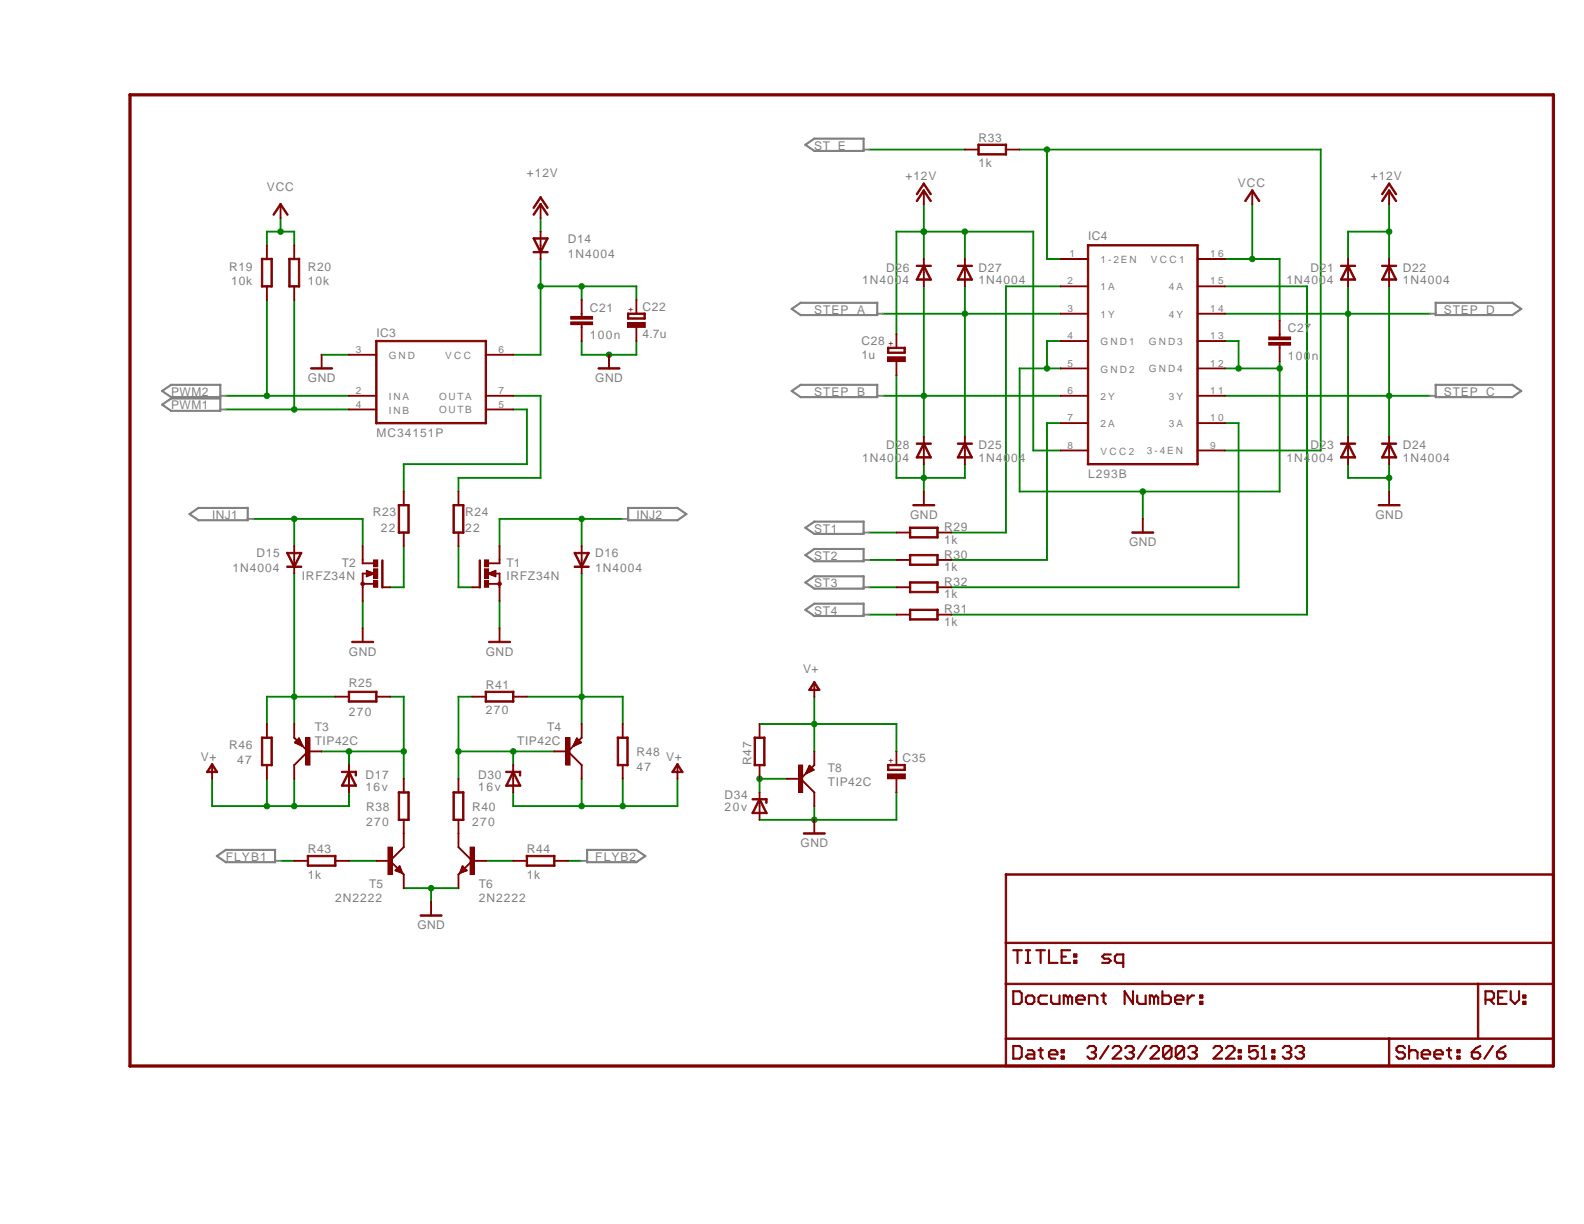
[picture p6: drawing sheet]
<svg xmlns="http://www.w3.org/2000/svg" width="279mm" height="216mm" viewBox="0 0 279 216" stroke-linecap="round" stroke-linejoin="round" font-family="sans-serif">
<defs><g id="words">
<g font-size="2.1" fill="#808080">
<text x="143.6" y="26.4">ST_E</text>
<text x="172.6" y="29.5">1k</text>
<text x="172.6" y="25">R33</text>
<text x="47.1" y="33.6">VCC</text>
<text x="92.9" y="31.2">+12V</text>
<text x="159.7" y="31.8">+12V</text>
<text x="218.4" y="33">VCC</text>
<text x="241.8" y="31.8">+12V</text>
<text x="40.4" y="47.9">R19</text>
<text x="54.3" y="47.9">R20</text>
<text x="100.2" y="42.8">D14</text>
<text x="100.2" y="45.5">1N4004</text>
<text x="156.3" y="47.9">D26</text>
<text x="172.6" y="47.9">D27</text>
<text x="191.9" y="42.3">IC4</text>
<text x="231.1" y="47.9">D21</text>
<text x="247.4" y="47.9">D22</text>
<text x="40.8" y="50.3">10k</text>
<text x="54.3" y="50.3">10k</text>
<text x="152.1" y="50.1">1N4004</text>
<text x="172.6" y="50.1">1N4004</text>
<text x="226.9" y="50.1">1N4004</text>
<text x="247.4" y="50.1">1N4004</text>
<text x="66.4" y="59.4">IC3</text>
<text x="104" y="55">C21</text>
<text x="104" y="59.8">100n</text>
<text x="113.3" y="54.9">C22</text>
<text x="113.3" y="59.7">4.7u</text>
<text x="143.6" y="55.3">STEP_A</text>
<text x="227.2" y="58.6">C27</text>
<text x="254.7" y="55.3">STEP_D</text>
<text x="152" y="63.3">1u</text>
<text x="152" y="60.9">C28</text>
<text x="227.2" y="63.4">100n</text>
<text x="30.2" y="69.8">PWM2</text>
<text x="54.3" y="67.4">GND</text>
<text x="105" y="67.4">GND</text>
<text x="143.6" y="69.8">STEP_B</text>
<text x="254.7" y="69.8">STEP_C</text>
<text x="30.2" y="72.2">PWM1</text>
<text x="66.4" y="77">MC34151P</text>
<text x="152.1" y="81.4">1N4004</text>
<text x="156.3" y="79.3">D28</text>
<text x="172.6" y="81.4">1N4004</text>
<text x="172.6" y="79.3">D25</text>
<text x="226.9" y="81.4">1N4004</text>
<text x="231.1" y="79.3">D23</text>
<text x="247.4" y="81.4">1N4004</text>
<text x="247.4" y="79.3">D24</text>
<text x="191.9" y="84.3">L293B</text>
<text x="37.4" y="91.5">INJ1</text>
<text x="65.8" y="91.1">R23</text>
<text x="67.2" y="93.8">22</text>
<text x="82.1" y="91.1">R24</text>
<text x="82.1" y="93.8">22</text>
<text x="112.3" y="91.5">INJ2</text>
<text x="143.6" y="93.9">ST1</text>
<text x="160.5" y="91.5">GND</text>
<text x="166.6" y="95.9">1k</text>
<text x="166.6" y="93.7">R29</text>
<text x="242.6" y="91.5">GND</text>
<text x="41" y="101">1N4004</text>
<text x="45.3" y="98.3">D15</text>
<text x="60.3" y="100">T2</text>
<text x="89.3" y="100">T1</text>
<text x="105" y="98.3">D16</text>
<text x="105" y="101">1N4004</text>
<text x="143.6" y="98.8">ST2</text>
<text x="166.6" y="100.7">1k</text>
<text x="166.6" y="98.5">R30</text>
<text x="199.2" y="96.4">GND</text>
<text x="53.2" y="102.4">IRFZ34N</text>
<text x="89.3" y="102.4">IRFZ34N</text>
<text x="143.6" y="103.6">ST3</text>
<text x="166.6" y="105.5">1k</text>
<text x="166.6" y="103.4">R32</text>
<text x="143.6" y="108.4">ST4</text>
<text x="166.6" y="110.3">1k</text>
<text x="166.6" y="108.2">R31</text>
<text x="61.6" y="115.7">GND</text>
<text x="85.7" y="115.7">GND</text>
<text x="141.7" y="118.6">V+</text>
<text x="61.6" y="121.3">R25</text>
<text x="85.7" y="121.5">R41</text>
<text x="55.5" y="128.9">T3</text>
<text x="55.5" y="131.3">TIP42C</text>
<text x="61.6" y="126.3">270</text>
<text x="85.7" y="126">270</text>
<text x="91.2" y="131.3">TIP42C</text>
<text x="96.5" y="128.9">T4</text>
<text x="35.4" y="134.3">V+</text>
<text x="40.4" y="132.1">R46</text>
<text x="41.8" y="134.8">47</text>
<text x="64.5" y="137.3">D17</text>
<text x="84.4" y="137.3">D30</text>
<text x="112.3" y="136">47</text>
<text x="112.3" y="133.3">R48</text>
<text x="117.5" y="134.3">V+</text>
<text x="132.6" y="135" transform="rotate(-90 132.6 135)">R47</text>
<text x="146" y="136.2">T8</text>
<text x="159.2" y="134.5">C35</text>
<text x="64.5" y="139.5">16v</text>
<text x="64.6" y="143">R38</text>
<text x="83.3" y="143">R40</text>
<text x="84.4" y="139.5">16v</text>
<text x="127.8" y="140.9">D34</text>
<text x="127.8" y="143.1">20v</text>
<text x="146" y="138.6">TIP42C</text>
<text x="64.6" y="145.6">270</text>
<text x="83.3" y="145.6">270</text>
<text x="141.2" y="149.4">GND</text>
<text x="39.8" y="151.8">FLYB1</text>
<text x="54.3" y="155">1k</text>
<text x="54.3" y="150.4">R43</text>
<text x="92.9" y="155">1k</text>
<text x="92.9" y="150.4">R44</text>
<text x="105" y="151.8">FLYB2</text>
<text x="59.1" y="159.1">2N2222</text>
<text x="65.1" y="156.7">T5</text>
<text x="84.5" y="159.1">2N2222</text>
<text x="84.5" y="156.7">T6</text>
<text x="73.6" y="163.9">GND</text>
</g>
<g font-size="1.8" fill="#808080">
<text x="188.6" y="45.3">1</text>
<text x="194.1" y="46.4">1 - 2 E N</text>
<text x="203" y="46.4">V C C 1</text>
<text x="213.5" y="45.3">1 6</text>
<text x="188.3" y="50.2">2</text>
<text x="194.1" y="51.2">1 A</text>
<text x="206.2" y="51.2">4 A</text>
<text x="213.5" y="50.2">1 5</text>
<text x="188.3" y="55">3</text>
<text x="188.3" y="59.8">4</text>
<text x="194.1" y="56.1">1 Y</text>
<text x="206.2" y="56">4 Y</text>
<text x="213.5" y="55">1 4</text>
<text x="213.5" y="59.8">1 3</text>
<text x="62.8" y="62.2">3</text>
<text x="68.6" y="63.3">G N D</text>
<text x="78.5" y="63.3">V C C</text>
<text x="87.9" y="62.2">6</text>
<text x="188.3" y="64.6">5</text>
<text x="194.1" y="60.9">G N D 1</text>
<text x="194.1" y="65.7">G N D 2</text>
<text x="202.7" y="60.8">G N D 3</text>
<text x="202.7" y="65.7">G N D 4</text>
<text x="213.5" y="64.6">1 2</text>
<text x="62.8" y="69.5">2</text>
<text x="62.8" y="71.9">4</text>
<text x="68.6" y="70.5">I N A</text>
<text x="77.5" y="70.5">OUTA</text>
<text x="87.9" y="69.5">7</text>
<text x="87.9" y="71.9">5</text>
<text x="188.3" y="69.5">6</text>
<text x="194.1" y="70.5">2 Y</text>
<text x="206.2" y="70.5">3 Y</text>
<text x="213.5" y="69.5">1 1</text>
<text x="68.6" y="72.9">I N B</text>
<text x="77.5" y="72.9">OUTB</text>
<text x="188.3" y="74.3">7</text>
<text x="194.1" y="75.4">2 A</text>
<text x="206.2" y="75.3">3 A</text>
<text x="213.5" y="74.3">1 0</text>
<text x="188.3" y="79.1">8</text>
<text x="194.1" y="80.2">V C C 2</text>
<text x="202.3" y="80.1">3 - 4 E N</text>
<text x="213.5" y="79.1">9</text>
</g>
<g font-size="1.4" fill="#800000">
<text x="111.7" y="54.9" transform="rotate(-90 111.7 54.9)">+</text>
<text x="157.6" y="61" transform="rotate(-90 157.6 61)">+</text>
<text x="157.6" y="134.6" transform="rotate(-90 157.6 134.6)">+</text>
</g>
</g></defs>
<path d="M162.9 40.8h.1v5l-.1-.1z" fill-rule="evenodd" fill="#008000"/>
<path d="M162.9 40.8h.1v5l-.1-.1z" fill="none" stroke="#008000" stroke-width=".18"/>
<path d="M162.9 36h.1v4.9h-.1z" fill-rule="evenodd" fill="#008000"/>
<path d="M162.9 36h.1v4.9h-.1z" fill="none" stroke="#008000" stroke-width=".18"/>
<path d="M162.9 40.8h7.3l.1 .1h-7.4z" fill-rule="evenodd" fill="#008000"/>
<path d="M162.9 40.8h7.3l.1 .1h-7.4z" fill="none" stroke="#008000" stroke-width=".18"/>
<circle cx="162.9" cy="40.9" r=".48" fill="#008000"/>
<circle cx="162.9" cy="40.9" r=".48" fill="none" stroke="#008000" stroke-width=".18"/>
<path d="M170.1 40.8h.2l-.1 5-.1-.1z" fill-rule="evenodd" fill="#008000"/>
<path d="M170.1 40.8h.2l-.1 5-.1-.1z" fill="none" stroke="#008000" stroke-width=".18"/>
<path d="M158.1 40.8h.1v18.2h-.2z" fill-rule="evenodd" fill="#008000"/>
<path d="M158 40.8h.2v18.2h-.2z" fill="none" stroke="#008000" stroke-width=".18"/>
<path d="M158.1 40.8h4.9v.1h-4.9z" fill-rule="evenodd" fill="#008000"/>
<path d="M158 40.8h5v.1h-4.9z" fill="none" stroke="#008000" stroke-width=".18"/>
<circle cx="162.9" cy="40.9" r=".48" fill="#008000"/>
<circle cx="162.9" cy="40.9" r=".48" fill="none" stroke="#008000" stroke-width=".18"/>
<path d="M182.2 79.4h4.9l.1 .1h-5z" fill-rule="evenodd" fill="#008000"/>
<path d="M182.2 79.4h4.9l.1 .1h-5z" fill="none" stroke="#008000" stroke-width=".18"/>
<path d="M182.2 40.8h.1v38.7h-.1z" fill-rule="evenodd" fill="#008000"/>
<path d="M182.2 40.8h.1v38.7h-.1z" fill="none" stroke="#008000" stroke-width=".18"/>
<path d="M170.1 40.8h12.2v.1h-12.1z" fill-rule="evenodd" fill="#008000"/>
<path d="M170.1 40.8h12.2v.1h-12.1z" fill="none" stroke="#008000" stroke-width=".18"/>
<circle cx="170.2" cy="40.9" r=".48" fill="#008000"/>
<circle cx="170.2" cy="40.9" r=".48" fill="none" stroke="#008000" stroke-width=".18"/>
<path d="M237.8 40.8h.1l-.1 5-.1-.1z" fill-rule="evenodd" fill="#008000"/>
<path d="M237.8 40.8h.1l-.1 5-.1-.1z" fill="none" stroke="#008000" stroke-width=".18"/>
<path d="M237.8 40.8h7.3v.1h-7.3z" fill-rule="evenodd" fill="#008000"/>
<path d="M237.8 40.8h7.3v.1h-7.3z" fill="none" stroke="#008000" stroke-width=".18"/>
<path d="M245 36h.1v4.9h-.1z" fill-rule="evenodd" fill="#008000"/>
<path d="M245 36h.1v4.9h-.1z" fill="none" stroke="#008000" stroke-width=".18"/>
<path d="M245 40.8h.1v5l-.1-.1z" fill-rule="evenodd" fill="#008000"/>
<path d="M245 40.8h.1v5l-.1-.1z" fill="none" stroke="#008000" stroke-width=".18"/>
<circle cx="245" cy="40.9" r=".48" fill="#008000"/>
<circle cx="245" cy="40.9" r=".48" fill="none" stroke="#008000" stroke-width=".18"/>
<path d="M95.3 38.4h.1v2.5h-.1z" fill-rule="evenodd" fill="#008000"/>
<path d="M95.3 38.4h.1v2.5h-.1z" fill="none" stroke="#008000" stroke-width=".18"/>
<path d="M56.7 62.5h4.9v.1h-4.9z" fill-rule="evenodd" fill="#008000"/>
<path d="M56.7 62.5h4.9v.1h-4.9z" fill="none" stroke="#008000" stroke-width=".18"/>
<path d="M63.9 106h.1v4.9h-.1z" fill-rule="evenodd" fill="#008000"/>
<path d="M63.9 106h.1v4.9h-.1z" fill="none" stroke="#008000" stroke-width=".18"/>
<path d="M88 106h.2l-.1 4.9h-.1z" fill-rule="evenodd" fill="#008000"/>
<path d="M88.1 105.9l.1 .1-.1 4.9h-.1z" fill="none" stroke="#008000" stroke-width=".18"/>
<path d="M112.2 60.1h.1v2.5h-.1z" fill-rule="evenodd" fill="#008000"/>
<path d="M112.2 60.1h.1v2.5h-.1z" fill="none" stroke="#008000" stroke-width=".18"/>
<path d="M107.4 62.5h4.9v.1h-4.9z" fill-rule="evenodd" fill="#008000"/>
<path d="M107.4 62.5h4.9v.1h-4.9z" fill="none" stroke="#008000" stroke-width=".18"/>
<path d="M102.5 62.5h5v.1h-4.9z" fill-rule="evenodd" fill="#008000"/>
<path d="M102.5 62.5h5v.1h-4.9z" fill="none" stroke="#008000" stroke-width=".18"/>
<path d="M102.5 60.1h.2l-.1 2.5h-.1z" fill-rule="evenodd" fill="#008000"/>
<path d="M102.5 60.1h.2l-.1 2.5h-.1z" fill="none" stroke="#008000" stroke-width=".18"/>
<circle cx="107.4" cy="62.6" r=".48" fill="#008000"/>
<circle cx="107.4" cy="62.6" r=".48" fill="none" stroke="#008000" stroke-width=".18"/>
<path d="M216 60.1h2.5v.1h-2.5z" fill-rule="evenodd" fill="#008000"/>
<path d="M216 60.1h2.5v.1h-2.5z" fill="none" stroke="#008000" stroke-width=".18"/>
<path d="M218.4 60.1h.1v5l-.1-.1z" fill-rule="evenodd" fill="#008000"/>
<path d="M218.4 60.1h.1v5l-.1-.1z" fill="none" stroke="#008000" stroke-width=".18"/>
<path d="M216 64.9h2.5v.1l-2.5 .1z" fill-rule="evenodd" fill="#008000"/>
<path d="M216 65l2.5-.1v.1l-2.5 .1z" fill="none" stroke="#008000" stroke-width=".18"/>
<path d="M218.4 64.9h7.3l.1 .1-7.4 .1z" fill-rule="evenodd" fill="#008000"/>
<path d="M218.4 65l7.3-.1 .1 .1-7.4 .1z" fill="none" stroke="#008000" stroke-width=".18"/>
<circle cx="218.5" cy="65" r=".48" fill="#008000"/>
<circle cx="218.5" cy="65" r=".48" fill="none" stroke="#008000" stroke-width=".18"/>
<path d="M225.6 65h.2l-.1 21.8-.1-.1z" fill-rule="evenodd" fill="#008000"/>
<path d="M225.6 65h.2l-.1 21.8-.1-.1z" fill="none" stroke="#008000" stroke-width=".18"/>
<path d="M201.5 86.6h24.2l.1 .1-24.3 .1z" fill-rule="evenodd" fill="#008000"/>
<path d="M201.5 86.7l24.2-.1 .1 .1-24.3 .1z" fill="none" stroke="#008000" stroke-width=".18"/>
<path d="M201.5 86.6l.1 .1v4.9h-.1z" fill-rule="evenodd" fill="#008000"/>
<path d="M201.5 86.7h.1v4.9h-.1z" fill="none" stroke="#008000" stroke-width=".18"/>
<path d="M179.8 86.6h21.8v.1l-21.8 .1z" fill-rule="evenodd" fill="#008000"/>
<path d="M179.8 86.6h21.8v.1l-21.8 .1z" fill="none" stroke="#008000" stroke-width=".18"/>
<circle cx="201.6" cy="86.7" r=".48" fill="#008000"/>
<circle cx="201.6" cy="86.7" r=".48" fill="none" stroke="#008000" stroke-width=".18"/>
<path d="M179.8 64.9l.1 .1v21.8l-.1-.1z" fill-rule="evenodd" fill="#008000"/>
<path d="M179.8 65h.1v21.8l-.1-.1z" fill="none" stroke="#008000" stroke-width=".18"/>
<path d="M184.6 60.1h2.5l.1 .1h-2.6z" fill-rule="evenodd" fill="#008000"/>
<path d="M184.6 60.1h2.5l.1 .1h-2.6z" fill="none" stroke="#008000" stroke-width=".18"/>
<path d="M184.6 60.1h.1v5l-.1-.1z" fill-rule="evenodd" fill="#008000"/>
<path d="M184.6 60.1h.1v5l-.1-.1z" fill="none" stroke="#008000" stroke-width=".18"/>
<path d="M184.6 65l2.5-.1 .1 .1-2.6 .1z" fill-rule="evenodd" fill="#008000"/>
<path d="M184.6 65l2.5-.1 .1 .1-2.6 .1z" fill="none" stroke="#008000" stroke-width=".18"/>
<path d="M179.8 64.9h4.9v.1l-4.9 .1z" fill-rule="evenodd" fill="#008000"/>
<path d="M179.8 65l4.9-.1v.1l-4.9 .1z" fill="none" stroke="#008000" stroke-width=".18"/>
<circle cx="184.7" cy="65" r=".48" fill="#008000"/>
<circle cx="184.7" cy="65" r=".48" fill="none" stroke="#008000" stroke-width=".18"/>
<path d="M225.6 63.7h.2l-.1 1.4-.1-.1z" fill-rule="evenodd" fill="#008000"/>
<path d="M225.7 63.7h.1l-.1 1.4-.1-.1z" fill="none" stroke="#008000" stroke-width=".18"/>
<circle cx="225.7" cy="65" r=".48" fill="#008000"/>
<circle cx="225.7" cy="65" r=".48" fill="none" stroke="#008000" stroke-width=".18"/>
<path d="M162.9 81.8h.1v2.6l-.1-.1z" fill-rule="evenodd" fill="#008000"/>
<path d="M162.9 81.8h.1v2.6l-.1-.1z" fill="none" stroke="#008000" stroke-width=".18"/>
<path d="M162.9 84.2l.1 .1v2.5l-.1-.1z" fill-rule="evenodd" fill="#008000"/>
<path d="M162.9 84.3h.1v2.5l-.1-.1z" fill="none" stroke="#008000" stroke-width=".18"/>
<path d="M162.9 84.2h7.3l.1 .1-7.4 .1z" fill-rule="evenodd" fill="#008000"/>
<path d="M162.9 84.3l7.3-.1 .1 .1-7.4 .1z" fill="none" stroke="#008000" stroke-width=".18"/>
<circle cx="162.9" cy="84.3" r=".48" fill="#008000"/>
<circle cx="162.9" cy="84.3" r=".48" fill="none" stroke="#008000" stroke-width=".18"/>
<path d="M170.1 81.8h.2l-.1 2.6-.1-.1z" fill-rule="evenodd" fill="#008000"/>
<path d="M170.1 81.8h.2l-.1 2.6-.1-.1z" fill="none" stroke="#008000" stroke-width=".18"/>
<path d="M158.1 66.1l.1 .1v18.2l-.2-.1z" fill-rule="evenodd" fill="#008000"/>
<path d="M158 66.2h.2v18.2l-.2-.1z" fill="none" stroke="#008000" stroke-width=".18"/>
<path d="M158.1 84.2h4.9v.1l-4.9 .1z" fill-rule="evenodd" fill="#008000"/>
<path d="M158 84.3l5-.1v.1l-4.9 .1z" fill="none" stroke="#008000" stroke-width=".18"/>
<path d="M237.8 81.8h.1l-.1 2.6-.1-.1z" fill-rule="evenodd" fill="#008000"/>
<path d="M237.8 81.8h.1l-.1 2.6-.1-.1z" fill="none" stroke="#008000" stroke-width=".18"/>
<path d="M237.8 84.2h7.3v.1l-7.3 .1z" fill-rule="evenodd" fill="#008000"/>
<path d="M237.8 84.2h7.3v.1l-7.3 .1z" fill="none" stroke="#008000" stroke-width=".18"/>
<path d="M245 84.2l.1 .1v2.5l-.1-.1z" fill-rule="evenodd" fill="#008000"/>
<path d="M245 84.3h.1v2.5l-.1-.1z" fill="none" stroke="#008000" stroke-width=".18"/>
<path d="M245 81.8h.1v2.6l-.1-.1z" fill-rule="evenodd" fill="#008000"/>
<path d="M245 81.8h.1v2.6l-.1-.1z" fill="none" stroke="#008000" stroke-width=".18"/>
<circle cx="245" cy="84.3" r=".48" fill="#008000"/>
<circle cx="245" cy="84.3" r=".48" fill="none" stroke="#008000" stroke-width=".18"/>
<path d="M76 156.6h.1v2.6l-.1-.1z" fill-rule="evenodd" fill="#008000"/>
<path d="M76 156.6h.1v2.6l-.1-.1z" fill="none" stroke="#008000" stroke-width=".18"/>
<path d="M71.2 156.6h4.9v.1h-4.9z" fill-rule="evenodd" fill="#008000"/>
<path d="M71.1 156.6h5v.1h-4.9z" fill="none" stroke="#008000" stroke-width=".18"/>
<path d="M76 156.6h4.9v.1h-4.9z" fill-rule="evenodd" fill="#008000"/>
<path d="M76 156.6h4.9v.1h-4.9z" fill="none" stroke="#008000" stroke-width=".18"/>
<circle cx="76" cy="156.7" r=".48" fill="#008000"/>
<circle cx="76" cy="156.7" r=".48" fill="none" stroke="#008000" stroke-width=".18"/>
<path d="M133.9 144.5h9.8v.1l-9.8 .1z" fill-rule="evenodd" fill="#008000"/>
<path d="M133.9 144.5h9.8v.1l-9.8 .1z" fill="none" stroke="#008000" stroke-width=".18"/>
<path d="M143.6 142.1l.1 .1v2.5l-.1-.1z" fill-rule="evenodd" fill="#008000"/>
<path d="M143.6 142.1l.1 .1v2.5l-.1-.1z" fill="none" stroke="#008000" stroke-width=".18"/>
<circle cx="143.6" cy="144.6" r=".48" fill="#008000"/>
<circle cx="143.6" cy="144.6" r=".48" fill="none" stroke="#008000" stroke-width=".18"/>
<path d="M158.1 139.7h.1v5l-.2-.1z" fill-rule="evenodd" fill="#008000"/>
<path d="M158.1 139.7h.1v5l-.2-.1z" fill="none" stroke="#008000" stroke-width=".18"/>
<path d="M143.6 144.5h14.6v.1l-14.6 .1z" fill-rule="evenodd" fill="#008000"/>
<path d="M143.6 144.5h14.6v.1l-14.6 .1z" fill="none" stroke="#008000" stroke-width=".18"/>
<path d="M47 69.8l14.6-.1v.1l-14.6 .1z" fill-rule="evenodd" fill="#008000"/>
<path d="M47 69.8l14.6-.1v.1l-14.6 .1z" fill="none" stroke="#008000" stroke-width=".18"/>
<path d="M47 52.9h.1v17l-.1-.1z" fill-rule="evenodd" fill="#008000"/>
<path d="M47 52.9h.1v17l-.1-.1z" fill="none" stroke="#008000" stroke-width=".18"/>
<path d="M39.8 69.8l7.3-.1v.1l-7.3 .1z" fill-rule="evenodd" fill="#008000"/>
<path d="M39.8 69.8l7.3-.1v.1l-7.3 .1z" fill="none" stroke="#008000" stroke-width=".18"/>
<circle cx="47.1" cy="69.8" r=".48" fill="#008000"/>
<circle cx="47.1" cy="69.8" r=".48" fill="none" stroke="#008000" stroke-width=".18"/>
<path d="M51.8 72.2h9.8v.1h-9.7z" fill-rule="evenodd" fill="#008000"/>
<path d="M51.8 72.2h9.8v.1h-9.7z" fill="none" stroke="#008000" stroke-width=".18"/>
<path d="M39.8 72.2h12.1l.1 .1h-12.2z" fill-rule="evenodd" fill="#008000"/>
<path d="M39.8 72.2h12.1l.1 .1h-12.2z" fill="none" stroke="#008000" stroke-width=".18"/>
<path d="M51.8 52.9h.2l-.1 19.4h-.1z" fill-rule="evenodd" fill="#008000"/>
<path d="M51.8 52.9h.2l-.1 19.4h-.1z" fill="none" stroke="#008000" stroke-width=".18"/>
<circle cx="51.9" cy="72.2" r=".48" fill="#008000"/>
<circle cx="51.9" cy="72.2" r=".48" fill="none" stroke="#008000" stroke-width=".18"/>
<path d="M47 40.8h.1v2.5h-.1z" fill-rule="evenodd" fill="#008000"/>
<path d="M47 40.8h.1v2.5h-.1z" fill="none" stroke="#008000" stroke-width=".18"/>
<path d="M47 40.8h2.5l.1 .1h-2.6z" fill-rule="evenodd" fill="#008000"/>
<path d="M47 40.8h2.5l.1 .1h-2.6z" fill="none" stroke="#008000" stroke-width=".18"/>
<path d="M49.4 40.8h2.5l.1 .1h-2.5z" fill-rule="evenodd" fill="#008000"/>
<path d="M49.4 40.8h2.5l.1 .1h-2.5z" fill="none" stroke="#008000" stroke-width=".18"/>
<path d="M51.8 40.8h.2l-.1 2.5h-.1z" fill-rule="evenodd" fill="#008000"/>
<path d="M51.8 40.8h.2l-.1 2.5h-.1z" fill="none" stroke="#008000" stroke-width=".18"/>
<path d="M49.4 38.4h.2l-.1 2.5h-.1z" fill-rule="evenodd" fill="#008000"/>
<path d="M49.4 38.4h.2l-.1 2.5h-.1z" fill="none" stroke="#008000" stroke-width=".18"/>
<circle cx="49.5" cy="40.9" r=".48" fill="#008000"/>
<circle cx="49.5" cy="40.9" r=".48" fill="none" stroke="#008000" stroke-width=".18"/>
<path d="M220.9 36h.1l-.1 9.8-.1-.1z" fill-rule="evenodd" fill="#008000"/>
<path d="M220.9 36h.1l-.1 9.8-.1-.1z" fill="none" stroke="#008000" stroke-width=".18"/>
<path d="M225.7 45.6l.1 .1-.1 10.9h-.1z" fill-rule="evenodd" fill="#008000"/>
<path d="M225.7 45.6l.1 .1-.1 10.9h-.1z" fill="none" stroke="#008000" stroke-width=".18"/>
<path d="M220.9 45.6h4.8l.1 .1-4.9 .1z" fill-rule="evenodd" fill="#008000"/>
<path d="M220.9 45.6h4.8l.1 .1-4.9 .1z" fill="none" stroke="#008000" stroke-width=".18"/>
<circle cx="220.9" cy="45.7" r=".48" fill="#008000"/>
<circle cx="220.9" cy="45.7" r=".48" fill="none" stroke="#008000" stroke-width=".18"/>
<path d="M216 45.6h4.9l.1 .1-5 .1z" fill-rule="evenodd" fill="#008000"/>
<path d="M216 45.7l4.9-.1 .1 .1-5 .1z" fill="none" stroke="#008000" stroke-width=".18"/>
<path d="M68.7 103.6l2.5-.1 .1 .1-2.5 .1z" fill-rule="evenodd" fill="#008000"/>
<path d="M68.7 103.6l2.5-.1 .1 .1-2.5 .1z" fill="none" stroke="#008000" stroke-width=".18"/>
<path d="M71.2 96.3h.1l-.1 7.4-.1-.1z" fill-rule="evenodd" fill="#008000"/>
<path d="M71.1 96.3h.2l-.1 7.4-.1-.1z" fill="none" stroke="#008000" stroke-width=".18"/>
<path d="M71.1 81.8h.2l-.1 5-.1-.1z" fill-rule="evenodd" fill="#008000"/>
<path d="M71.1 81.8h.2l-.1 5-.1-.1z" fill="none" stroke="#008000" stroke-width=".18"/>
<path d="M71.1 81.8h21.9v.1h-21.8z" fill-rule="evenodd" fill="#008000"/>
<path d="M71.1 81.8h21.9v.1h-21.8z" fill="none" stroke="#008000" stroke-width=".18"/>
<path d="M92.9 72.2h.1v9.7h-.1z" fill-rule="evenodd" fill="#008000"/>
<path d="M92.9 72.2h.1v9.7h-.1z" fill="none" stroke="#008000" stroke-width=".18"/>
<path d="M90.5 72.2h2.5v.1h-2.5z" fill-rule="evenodd" fill="#008000"/>
<path d="M90.5 72.2h2.5v.1h-2.5z" fill="none" stroke="#008000" stroke-width=".18"/>
<path d="M80.8 103.6l2.5-.1 .1 .1-2.6 .1z" fill-rule="evenodd" fill="#008000"/>
<path d="M80.8 103.6l2.5-.1 .1 .1-2.6 .1z" fill="none" stroke="#008000" stroke-width=".18"/>
<path d="M80.8 96.3h.1v7.4l-.1-.1z" fill-rule="evenodd" fill="#008000"/>
<path d="M80.8 96.3h.1v7.4l-.1-.1z" fill="none" stroke="#008000" stroke-width=".18"/>
<path d="M80.8 84.3h.1v2.5l-.1-.1z" fill-rule="evenodd" fill="#008000"/>
<path d="M80.8 84.3h.1v2.5l-.1-.1z" fill="none" stroke="#008000" stroke-width=".18"/>
<path d="M80.8 84.3l14.6-.1v.1l-14.6 .1z" fill-rule="evenodd" fill="#008000"/>
<path d="M80.8 84.3l14.6-.1v.1l-14.6 .1z" fill="none" stroke="#008000" stroke-width=".18"/>
<path d="M95.3 69.8h.1v14.6l-.1-.1z" fill-rule="evenodd" fill="#008000"/>
<path d="M95.3 69.8h.1v14.6l-.1-.1z" fill="none" stroke="#008000" stroke-width=".18"/>
<path d="M90.5 69.8l4.9-.1v.1l-4.9 .1z" fill-rule="evenodd" fill="#008000"/>
<path d="M90.5 69.8l4.9-.1v.1l-4.9 .1z" fill="none" stroke="#008000" stroke-width=".18"/>
<path d="M63.9 91.5h.1v4.9h-.1z" fill-rule="evenodd" fill="#008000"/>
<path d="M63.9 91.5h.1v4.9h-.1z" fill="none" stroke="#008000" stroke-width=".18"/>
<path d="M51.8 91.5h12.2v.1h-12.1z" fill-rule="evenodd" fill="#008000"/>
<path d="M51.8 91.5h12.2v.1h-12.1z" fill="none" stroke="#008000" stroke-width=".18"/>
<path d="M44.6 91.5h7.3l.1 .1h-7.4z" fill-rule="evenodd" fill="#008000"/>
<path d="M44.6 91.5h7.3l.1 .1h-7.4z" fill="none" stroke="#008000" stroke-width=".18"/>
<path d="M51.8 91.5h.2l-.1 4.9h-.1z" fill-rule="evenodd" fill="#008000"/>
<path d="M51.8 91.5h.2l-.1 4.9h-.1z" fill="none" stroke="#008000" stroke-width=".18"/>
<circle cx="51.9" cy="91.5" r=".48" fill="#008000"/>
<circle cx="51.9" cy="91.5" r=".48" fill="none" stroke="#008000" stroke-width=".18"/>
<path d="M88 91.5h.2l-.1 4.9h-.1z" fill-rule="evenodd" fill="#008000"/>
<path d="M88 91.5h.2l-.1 4.9h-.1z" fill="none" stroke="#008000" stroke-width=".18"/>
<path d="M88 91.5h14.6l.1 .1h-14.6z" fill-rule="evenodd" fill="#008000"/>
<path d="M88 91.5h14.6l.1 .1h-14.6z" fill="none" stroke="#008000" stroke-width=".18"/>
<path d="M102.5 91.5h7.4v.1h-7.3z" fill-rule="evenodd" fill="#008000"/>
<path d="M102.5 91.5h7.4v.1h-7.3z" fill="none" stroke="#008000" stroke-width=".18"/>
<path d="M102.5 91.5h.2l-.1 4.9h-.1z" fill-rule="evenodd" fill="#008000"/>
<path d="M102.5 91.5h.2l-.1 4.9h-.1z" fill="none" stroke="#008000" stroke-width=".18"/>
<circle cx="102.6" cy="91.5" r=".48" fill="#008000"/>
<circle cx="102.6" cy="91.5" r=".48" fill="none" stroke="#008000" stroke-width=".18"/>
<path d="M170.1 55.3h17l.1 .1h-17z" fill-rule="evenodd" fill="#008000"/>
<path d="M170.1 55.3h17l.1 .1h-17z" fill="none" stroke="#008000" stroke-width=".18"/>
<path d="M155.7 55.3h14.5l.1 .1h-14.6z" fill-rule="evenodd" fill="#008000"/>
<path d="M155.7 55.3h14.5l.1 .1h-14.6z" fill="none" stroke="#008000" stroke-width=".18"/>
<path d="M170.2 50.4l.1 .1-.1 4.9h-.1z" fill-rule="evenodd" fill="#008000"/>
<path d="M170.1 50.5h.2l-.1 4.9h-.1z" fill="none" stroke="#008000" stroke-width=".18"/>
<circle cx="170.2" cy="55.3" r=".48" fill="#008000"/>
<circle cx="170.2" cy="55.3" r=".48" fill="none" stroke="#008000" stroke-width=".18"/>
<path d="M170.1 55.3h.2l-.1 21.8h-.1z" fill-rule="evenodd" fill="#008000"/>
<path d="M170.1 55.3h.2l-.1 21.8h-.1z" fill="none" stroke="#008000" stroke-width=".18"/>
<path d="M162.9 69.7h24.2l.1 .1-24.3 .1z" fill-rule="evenodd" fill="#008000"/>
<path d="M162.9 69.8l24.2-.1 .1 .1-24.3 .1z" fill="none" stroke="#008000" stroke-width=".18"/>
<path d="M155.7 69.7h7.3v.1l-7.3 .1z" fill-rule="evenodd" fill="#008000"/>
<path d="M155.6 69.8l7.4-.1v.1l-7.3 .1z" fill="none" stroke="#008000" stroke-width=".18"/>
<path d="M162.9 69.7l.1 .1v7.3h-.1z" fill-rule="evenodd" fill="#008000"/>
<path d="M162.9 69.8h.1v7.3h-.1z" fill="none" stroke="#008000" stroke-width=".18"/>
<circle cx="162.9" cy="69.8" r=".48" fill="#008000"/>
<circle cx="162.9" cy="69.8" r=".48" fill="none" stroke="#008000" stroke-width=".18"/>
<path d="M162.9 50.4l.1 .1v19.4l-.1-.1z" fill-rule="evenodd" fill="#008000"/>
<path d="M162.9 50.5h.1v19.4l-.1-.1z" fill="none" stroke="#008000" stroke-width=".18"/>
<path d="M216 69.7h29.1v.1l-29.1 .1z" fill-rule="evenodd" fill="#008000"/>
<path d="M216 69.8l29.1-.1v.1l-29.1 .1z" fill="none" stroke="#008000" stroke-width=".18"/>
<path d="M245 69.7h7.3v.1l-7.3 .1z" fill-rule="evenodd" fill="#008000"/>
<path d="M245 69.8l7.3-.1v.1l-7.3 .1z" fill="none" stroke="#008000" stroke-width=".18"/>
<path d="M245 69.7l.1 .1v7.3h-.1z" fill-rule="evenodd" fill="#008000"/>
<path d="M245 69.8h.1v7.3h-.1z" fill="none" stroke="#008000" stroke-width=".18"/>
<circle cx="245" cy="69.8" r=".48" fill="#008000"/>
<circle cx="245" cy="69.8" r=".48" fill="none" stroke="#008000" stroke-width=".18"/>
<path d="M245 50.4l.1 .1v19.4l-.1-.1z" fill-rule="evenodd" fill="#008000"/>
<path d="M245 50.5h.1v19.4l-.1-.1z" fill="none" stroke="#008000" stroke-width=".18"/>
<path d="M216 55.3h21.8l.1 .1h-21.9z" fill-rule="evenodd" fill="#008000"/>
<path d="M216 55.3h21.8l.1 .1h-21.9z" fill="none" stroke="#008000" stroke-width=".18"/>
<path d="M237.8 55.3h14.5v.1h-14.5z" fill-rule="evenodd" fill="#008000"/>
<path d="M237.8 55.3h14.5v.1h-14.5z" fill="none" stroke="#008000" stroke-width=".18"/>
<path d="M237.8 55.3h.1l-.1 21.8h-.1z" fill-rule="evenodd" fill="#008000"/>
<path d="M237.8 55.3h.1l-.1 21.8h-.1z" fill="none" stroke="#008000" stroke-width=".18"/>
<circle cx="237.8" cy="55.3" r=".48" fill="#008000"/>
<circle cx="237.8" cy="55.3" r=".48" fill="none" stroke="#008000" stroke-width=".18"/>
<path d="M237.8 50.4l.1 .1-.1 4.9h-.1z" fill-rule="evenodd" fill="#008000"/>
<path d="M237.8 50.4l.1 .1-.1 4.9h-.1z" fill="none" stroke="#008000" stroke-width=".18"/>
<path d="M184.6 74.6h2.5l.1 .1h-2.6z" fill-rule="evenodd" fill="#008000"/>
<path d="M184.6 74.6h2.5l.1 .1h-2.6z" fill="none" stroke="#008000" stroke-width=".18"/>
<path d="M184.6 74.6h.1v24.2h-.1z" fill-rule="evenodd" fill="#008000"/>
<path d="M184.6 74.6h.1v24.2h-.1z" fill="none" stroke="#008000" stroke-width=".18"/>
<path d="M167.7 98.7h17v.1h-17z" fill-rule="evenodd" fill="#008000"/>
<path d="M167.7 98.7h17v.1h-17z" fill="none" stroke="#008000" stroke-width=".18"/>
<path d="M177.4 50.4h9.7l.1 .1-9.8 .1z" fill-rule="evenodd" fill="#008000"/>
<path d="M177.4 50.5l9.7-.1 .1 .1-9.8 .1z" fill="none" stroke="#008000" stroke-width=".18"/>
<path d="M177.4 50.4l.1 .1v43.5h-.1z" fill-rule="evenodd" fill="#008000"/>
<path d="M177.4 50.5h.1v43.5h-.1z" fill="none" stroke="#008000" stroke-width=".18"/>
<path d="M167.7 93.9h9.8v.1h-9.8z" fill-rule="evenodd" fill="#008000"/>
<path d="M167.7 93.9h9.8v.1h-9.8z" fill="none" stroke="#008000" stroke-width=".18"/>
<path d="M216 50.4h14.6v.1l-14.6 .1z" fill-rule="evenodd" fill="#008000"/>
<path d="M216 50.5l14.6-.1v.1l-14.6 .1z" fill="none" stroke="#008000" stroke-width=".18"/>
<path d="M230.5 50.5h.1v58l-.1-.1z" fill-rule="evenodd" fill="#008000"/>
<path d="M230.5 50.4l.1 .1v58l-.1-.1z" fill="none" stroke="#008000" stroke-width=".18"/>
<path d="M167.7 108.3h62.9v.1l-62.9 .1z" fill-rule="evenodd" fill="#008000"/>
<path d="M167.7 108.3h62.9v.1l-62.9 .1z" fill="none" stroke="#008000" stroke-width=".18"/>
<path d="M216 74.6h2.5v.1h-2.5z" fill-rule="evenodd" fill="#008000"/>
<path d="M216 74.6h2.5v.1h-2.5z" fill="none" stroke="#008000" stroke-width=".18"/>
<path d="M218.4 74.6h.1v29.1l-.1-.1z" fill-rule="evenodd" fill="#008000"/>
<path d="M218.4 74.6h.1v29.1l-.1-.1z" fill="none" stroke="#008000" stroke-width=".18"/>
<path d="M167.7 103.5h50.8v.1l-50.8 .1z" fill-rule="evenodd" fill="#008000"/>
<path d="M167.7 103.5h50.8v.1l-50.8 .1z" fill="none" stroke="#008000" stroke-width=".18"/>
<path d="M153.3 93.9h4.9v.1h-4.9z" fill-rule="evenodd" fill="#008000"/>
<path d="M153.3 93.9h4.9v.1h-4.9z" fill="none" stroke="#008000" stroke-width=".18"/>
<path d="M153.3 98.7h4.9v.1h-4.9z" fill-rule="evenodd" fill="#008000"/>
<path d="M153.3 98.7h4.9v.1h-4.9z" fill="none" stroke="#008000" stroke-width=".18"/>
<path d="M153.3 108.3h4.9v.1l-4.9 .1z" fill-rule="evenodd" fill="#008000"/>
<path d="M153.3 108.3h4.9v.1l-4.9 .1z" fill="none" stroke="#008000" stroke-width=".18"/>
<path d="M153.3 103.5h4.9v.1l-4.9 .1z" fill-rule="evenodd" fill="#008000"/>
<path d="M153.3 103.5h4.9v.1l-4.9 .1z" fill="none" stroke="#008000" stroke-width=".18"/>
<path d="M184.6 45.6h2.5l.1 .1-2.6 .1z" fill-rule="evenodd" fill="#008000"/>
<path d="M184.6 45.6h2.5l.1 .1-2.6 .1z" fill="none" stroke="#008000" stroke-width=".18"/>
<path d="M216 79.4h17v.1h-17z" fill-rule="evenodd" fill="#008000"/>
<path d="M216 79.4h17v.1h-17z" fill="none" stroke="#008000" stroke-width=".18"/>
<path d="M232.9 26.4h.1v53.1h-.1z" fill-rule="evenodd" fill="#008000"/>
<path d="M232.9 26.3l.1 .1v53.1h-.1z" fill="none" stroke="#008000" stroke-width=".18"/>
<path d="M184.6 26.4l48.4-.1v.1l-48.4 .1z" fill-rule="evenodd" fill="#008000"/>
<path d="M184.6 26.3h48.4v.1l-48.4 .1z" fill="none" stroke="#008000" stroke-width=".18"/>
<path d="M179.8 26.3h4.9v.1l-4.9 .1z" fill-rule="evenodd" fill="#008000"/>
<path d="M179.8 26.3h4.9v.1l-4.9 .1z" fill="none" stroke="#008000" stroke-width=".18"/>
<path d="M184.6 26.4h.1v19.4l-.1-.1z" fill-rule="evenodd" fill="#008000"/>
<path d="M184.6 26.3l.1 .1v19.4l-.1-.1z" fill="none" stroke="#008000" stroke-width=".18"/>
<circle cx="184.7" cy="26.4" r=".48" fill="#008000"/>
<circle cx="184.7" cy="26.4" r=".48" fill="none" stroke="#008000" stroke-width=".18"/>
<path d="M153.3 26.3h16.9l.1 .1-17 .1z" fill-rule="evenodd" fill="#008000"/>
<path d="M153.3 26.3h16.9l.1 .1-17 .1z" fill="none" stroke="#008000" stroke-width=".18"/>
<path d="M90.5 62.5h4.9v.1h-4.9z" fill-rule="evenodd" fill="#008000"/>
<path d="M90.5 62.5h4.9v.1h-4.9z" fill="none" stroke="#008000" stroke-width=".18"/>
<path d="M95.3 50.5h.1v12.1h-.1z" fill-rule="evenodd" fill="#008000"/>
<path d="M95.3 50.5h.1v12.1h-.1z" fill="none" stroke="#008000" stroke-width=".18"/>
<path d="M95.3 50.5l7.3-.1 .1 .1-7.4 .1z" fill-rule="evenodd" fill="#008000"/>
<path d="M95.3 50.5l7.3-.1 .1 .1-7.4 .1z" fill="none" stroke="#008000" stroke-width=".18"/>
<path d="M102.5 50.5h.2l-.1 2.5h-.1z" fill-rule="evenodd" fill="#008000"/>
<path d="M102.5 50.5h.2l-.1 2.5h-.1z" fill="none" stroke="#008000" stroke-width=".18"/>
<path d="M102.5 50.5l9.8-.1v.1l-9.7 .1z" fill-rule="evenodd" fill="#008000"/>
<path d="M102.5 50.5l9.8-.1v.1l-9.7 .1z" fill="none" stroke="#008000" stroke-width=".18"/>
<path d="M112.2 50.5h.1v2.5h-.1z" fill-rule="evenodd" fill="#008000"/>
<path d="M112.2 50.5h.1v2.5h-.1z" fill="none" stroke="#008000" stroke-width=".18"/>
<circle cx="102.6" cy="50.5" r=".48" fill="#008000"/>
<circle cx="102.6" cy="50.5" r=".48" fill="none" stroke="#008000" stroke-width=".18"/>
<path d="M95.3 45.7h.1v4.9l-.1-.1z" fill-rule="evenodd" fill="#008000"/>
<path d="M95.3 45.7h.1v4.9l-.1-.1z" fill="none" stroke="#008000" stroke-width=".18"/>
<circle cx="95.4" cy="50.5" r=".48" fill="#008000"/>
<circle cx="95.4" cy="50.5" r=".48" fill="none" stroke="#008000" stroke-width=".18"/>
<path d="M109.8 122.8l.1 .1v4.9l-.1-.1z" fill-rule="evenodd" fill="#008000"/>
<path d="M109.8 122.9h.1v4.9l-.1-.1z" fill="none" stroke="#008000" stroke-width=".18"/>
<path d="M102.6 122.8l.1 .1-.1 4.9-.1-.1z" fill-rule="evenodd" fill="#008000"/>
<path d="M102.5 122.9h.2l-.1 4.9-.1-.1z" fill="none" stroke="#008000" stroke-width=".18"/>
<path d="M102.6 101.1h.1l-.1 21.9-.1-.1z" fill-rule="evenodd" fill="#008000"/>
<path d="M102.5 101.1h.2l-.1 21.9-.1-.1z" fill="none" stroke="#008000" stroke-width=".18"/>
<path d="M102.6 122.8h7.3v.1l-7.3 .1z" fill-rule="evenodd" fill="#008000"/>
<path d="M102.5 122.9l7.4-.1v.1l-7.3 .1z" fill="none" stroke="#008000" stroke-width=".18"/>
<circle cx="102.6" cy="122.9" r=".48" fill="#008000"/>
<circle cx="102.6" cy="122.9" r=".48" fill="none" stroke="#008000" stroke-width=".18"/>
<path d="M92.9 122.8h9.7l.1 .1-9.8 .1z" fill-rule="evenodd" fill="#008000"/>
<path d="M92.9 122.9l9.7-.1 .1 .1-9.8 .1z" fill="none" stroke="#008000" stroke-width=".18"/>
<path d="M68.8 122.8h2.4l.1 .1-2.5 .1z" fill-rule="evenodd" fill="#008000"/>
<path d="M68.7 122.9l2.5-.1 .1 .1-2.5 .1z" fill="none" stroke="#008000" stroke-width=".18"/>
<path d="M71.1 132.5h.2l-.1 4.9h-.1z" fill-rule="evenodd" fill="#008000"/>
<path d="M71.1 132.5h.2l-.1 4.9h-.1z" fill="none" stroke="#008000" stroke-width=".18"/>
<path d="M71.2 122.8l.1 .1-.1 9.7h-.1z" fill-rule="evenodd" fill="#008000"/>
<path d="M71.1 122.9h.2l-.1 9.7h-.1z" fill="none" stroke="#008000" stroke-width=".18"/>
<circle cx="71.2" cy="132.5" r=".48" fill="#008000"/>
<circle cx="71.2" cy="132.5" r=".48" fill="none" stroke="#008000" stroke-width=".18"/>
<path d="M56.7 132.5h4.9v.1h-4.9z" fill-rule="evenodd" fill="#008000"/>
<path d="M56.7 132.5h4.9v.1h-4.9z" fill="none" stroke="#008000" stroke-width=".18"/>
<path d="M61.5 132.5h9.7l.1 .1h-9.8z" fill-rule="evenodd" fill="#008000"/>
<path d="M61.5 132.5h9.7l.1 .1h-9.8z" fill="none" stroke="#008000" stroke-width=".18"/>
<path d="M61.5 132.5h.1v2.5h-.1z" fill-rule="evenodd" fill="#008000"/>
<path d="M61.5 132.5h.1v2.5h-.1z" fill="none" stroke="#008000" stroke-width=".18"/>
<circle cx="61.6" cy="132.5" r=".48" fill="#008000"/>
<circle cx="61.6" cy="132.5" r=".48" fill="none" stroke="#008000" stroke-width=".18"/>
<path d="M80.8 132.5h.1v4.9h-.1z" fill-rule="evenodd" fill="#008000"/>
<path d="M80.8 132.5h.1v4.9h-.1z" fill="none" stroke="#008000" stroke-width=".18"/>
<path d="M80.8 132.5h9.8v.1h-9.8z" fill-rule="evenodd" fill="#008000"/>
<path d="M80.8 132.5h9.8v.1h-9.8z" fill="none" stroke="#008000" stroke-width=".18"/>
<path d="M90.5 132.5h7.3v.1h-7.3z" fill-rule="evenodd" fill="#008000"/>
<path d="M90.5 132.5h7.3v.1h-7.3z" fill="none" stroke="#008000" stroke-width=".18"/>
<path d="M80.8 122.9l2.5-.1 .1 .1-2.6 .1z" fill-rule="evenodd" fill="#008000"/>
<path d="M80.8 122.9l2.5-.1 .1 .1-2.6 .1z" fill="none" stroke="#008000" stroke-width=".18"/>
<path d="M80.8 122.9h.1v9.7h-.1z" fill-rule="evenodd" fill="#008000"/>
<path d="M80.8 122.9h.1v9.7h-.1z" fill="none" stroke="#008000" stroke-width=".18"/>
<circle cx="80.9" cy="132.5" r=".48" fill="#008000"/>
<circle cx="80.9" cy="132.5" r=".48" fill="none" stroke="#008000" stroke-width=".18"/>
<path d="M90.5 132.5h.1v2.5h-.1z" fill-rule="evenodd" fill="#008000"/>
<path d="M90.5 132.5h.1v2.5h-.1z" fill="none" stroke="#008000" stroke-width=".18"/>
<circle cx="90.5" cy="132.5" r=".48" fill="#008000"/>
<circle cx="90.5" cy="132.5" r=".48" fill="none" stroke="#008000" stroke-width=".18"/>
<path d="M61.5 151.8h4.9l.1 .1h-5z" fill-rule="evenodd" fill="#008000"/>
<path d="M61.5 151.8h4.9l.1 .1h-5z" fill="none" stroke="#008000" stroke-width=".18"/>
<path d="M49.4 151.8h2.5l.1 .1h-2.5z" fill-rule="evenodd" fill="#008000"/>
<path d="M49.5 151.8h2.4l.1 .1h-2.5z" fill="none" stroke="#008000" stroke-width=".18"/>
<path d="M85.6 151.8h5v.1h-4.9z" fill-rule="evenodd" fill="#008000"/>
<path d="M85.7 151.8h4.9v.1h-4.9z" fill="none" stroke="#008000" stroke-width=".18"/>
<path d="M100.1 151.8h2.5l.1 .1h-2.5z" fill-rule="evenodd" fill="#008000"/>
<path d="M100.2 151.8h2.4l.1 .1h-2.5z" fill="none" stroke="#008000" stroke-width=".18"/>
<path d="M133.9 137.3h4.9l.1 .1h-5z" fill-rule="evenodd" fill="#008000"/>
<path d="M133.9 137.3h4.9l.1 .1h-5z" fill="none" stroke="#008000" stroke-width=".18"/>
<path d="M133.9 137.3h.2l-.1 2.5h-.1z" fill-rule="evenodd" fill="#008000"/>
<path d="M133.9 137.3h.2l-.1 2.5h-.1z" fill="none" stroke="#008000" stroke-width=".18"/>
<circle cx="134" cy="137.4" r=".48" fill="#008000"/>
<circle cx="134" cy="137.4" r=".48" fill="none" stroke="#008000" stroke-width=".18"/>
<path d="M102.5 137.3h.2l-.1 5-.1-.1z" fill-rule="evenodd" fill="#008000"/>
<path d="M102.5 137.3h.2l-.1 5-.1-.1z" fill="none" stroke="#008000" stroke-width=".18"/>
<path d="M119.5 137.3h.1l-.1 5-.1-.1z" fill-rule="evenodd" fill="#008000"/>
<path d="M119.5 137.3h.1l-.1 5-.1-.1z" fill="none" stroke="#008000" stroke-width=".18"/>
<path d="M109.8 142.2l9.7-.1 .1 .1-9.8 .1z" fill-rule="evenodd" fill="#008000"/>
<path d="M109.8 142.2l9.7-.1 .1 .1-9.8 .1z" fill="none" stroke="#008000" stroke-width=".18"/>
<path d="M109.8 137.3h.1v5l-.1-.1z" fill-rule="evenodd" fill="#008000"/>
<path d="M109.8 137.3h.1v5l-.1-.1z" fill="none" stroke="#008000" stroke-width=".18"/>
<circle cx="109.8" cy="142.2" r=".48" fill="#008000"/>
<circle cx="109.8" cy="142.2" r=".48" fill="none" stroke="#008000" stroke-width=".18"/>
<path d="M102.5 142.2l7.4-.1v.1l-7.3 .1z" fill-rule="evenodd" fill="#008000"/>
<path d="M102.5 142.2l7.4-.1v.1l-7.3 .1z" fill="none" stroke="#008000" stroke-width=".18"/>
<circle cx="102.6" cy="142.2" r=".48" fill="#008000"/>
<circle cx="102.6" cy="142.2" r=".48" fill="none" stroke="#008000" stroke-width=".18"/>
<path d="M90.5 139.7h.1v2.6l-.1-.1z" fill-rule="evenodd" fill="#008000"/>
<path d="M90.5 139.7h.1v2.6l-.1-.1z" fill="none" stroke="#008000" stroke-width=".18"/>
<path d="M90.5 142.1h12.1l.1 .1-12.2 .1z" fill-rule="evenodd" fill="#008000"/>
<path d="M90.5 142.2l12.1-.1 .1 .1-12.2 .1z" fill="none" stroke="#008000" stroke-width=".18"/>
<path d="M61.5 139.7h.1v2.6l-.1-.1z" fill-rule="evenodd" fill="#008000"/>
<path d="M61.5 139.7h.1v2.6l-.1-.1z" fill="none" stroke="#008000" stroke-width=".18"/>
<path d="M51.8 137.3h.2l-.1 5-.1-.1z" fill-rule="evenodd" fill="#008000"/>
<path d="M51.8 137.3h.2l-.1 5-.1-.1z" fill="none" stroke="#008000" stroke-width=".18"/>
<path d="M51.8 142.2l9.8-.1v.1l-9.7 .1z" fill-rule="evenodd" fill="#008000"/>
<path d="M51.8 142.2l9.8-.1v.1l-9.7 .1z" fill="none" stroke="#008000" stroke-width=".18"/>
<circle cx="51.9" cy="142.2" r=".48" fill="#008000"/>
<circle cx="51.9" cy="142.2" r=".48" fill="none" stroke="#008000" stroke-width=".18"/>
<path d="M47 142.2l4.9-.1 .1 .1-5 .1z" fill-rule="evenodd" fill="#008000"/>
<path d="M47 142.2l4.9-.1 .1 .1-5 .1z" fill="none" stroke="#008000" stroke-width=".18"/>
<path d="M47 137.3h.1v5l-.1-.1z" fill-rule="evenodd" fill="#008000"/>
<path d="M47 137.3h.1v5l-.1-.1z" fill="none" stroke="#008000" stroke-width=".18"/>
<circle cx="47.1" cy="142.2" r=".48" fill="#008000"/>
<circle cx="47.1" cy="142.2" r=".48" fill="none" stroke="#008000" stroke-width=".18"/>
<path d="M37.3 137.3h.2l-.1 5-.1-.1z" fill-rule="evenodd" fill="#008000"/>
<path d="M37.3 137.3h.2l-.1 5-.1-.1z" fill="none" stroke="#008000" stroke-width=".18"/>
<path d="M37.3 142.2l9.8-.1v.1l-9.7 .1z" fill-rule="evenodd" fill="#008000"/>
<path d="M37.3 142.2l9.8-.1v.1l-9.7 .1z" fill="none" stroke="#008000" stroke-width=".18"/>
<path d="M143.6 127.6l.1 .1v4.9h-.1z" fill-rule="evenodd" fill="#008000"/>
<path d="M143.6 127.6l.1 .1v4.9h-.1z" fill="none" stroke="#008000" stroke-width=".18"/>
<path d="M133.9 127.6h9.8v.1l-9.8 .1z" fill-rule="evenodd" fill="#008000"/>
<path d="M133.9 127.6h9.8v.1l-9.8 .1z" fill="none" stroke="#008000" stroke-width=".18"/>
<path d="M143.6 122.8l.1 .1v4.9l-.1-.1z" fill-rule="evenodd" fill="#008000"/>
<path d="M143.6 122.8l.1 .1v4.9l-.1-.1z" fill="none" stroke="#008000" stroke-width=".18"/>
<circle cx="143.6" cy="127.7" r=".48" fill="#008000"/>
<circle cx="143.6" cy="127.7" r=".48" fill="none" stroke="#008000" stroke-width=".18"/>
<path d="M143.6 127.6h14.6v.1l-14.6 .1z" fill-rule="evenodd" fill="#008000"/>
<path d="M143.6 127.6h14.6v.1l-14.6 .1z" fill="none" stroke="#008000" stroke-width=".18"/>
<path d="M158.1 127.6l.1 .1v4.9h-.2z" fill-rule="evenodd" fill="#008000"/>
<path d="M158.1 127.6l.1 .1v4.9h-.2z" fill="none" stroke="#008000" stroke-width=".18"/>
<path d="M51.8 122.9l7.4-.1v.1l-7.3 .1z" fill-rule="evenodd" fill="#008000"/>
<path d="M51.8 122.9l7.4-.1v.1l-7.3 .1z" fill="none" stroke="#008000" stroke-width=".18"/>
<path d="M51.8 101.1h.2l-.1 21.9-.1-.1z" fill-rule="evenodd" fill="#008000"/>
<path d="M51.8 101.1h.2l-.1 21.9-.1-.1z" fill="none" stroke="#008000" stroke-width=".18"/>
<circle cx="51.9" cy="122.9" r=".48" fill="#008000"/>
<circle cx="51.9" cy="122.9" r=".48" fill="none" stroke="#008000" stroke-width=".18"/>
<path d="M51.8 122.9h.2l-.1 4.9-.1-.1z" fill-rule="evenodd" fill="#008000"/>
<path d="M51.8 122.9h.2l-.1 4.9-.1-.1z" fill="none" stroke="#008000" stroke-width=".18"/>
<path d="M47 122.8h4.9l.1 .1-5 .1z" fill-rule="evenodd" fill="#008000"/>
<path d="M47 122.9l4.9-.1 .1 .1-5 .1z" fill="none" stroke="#008000" stroke-width=".18"/>
<path d="M47 122.8l.1 .1v4.9l-.1-.1z" fill-rule="evenodd" fill="#008000"/>
<path d="M47 122.9h.1v4.9l-.1-.1z" fill="none" stroke="#008000" stroke-width=".18"/>
<path d="M273.8 16.7l.1-.2 .3 .2v171.4l-.1 .1-.3-.1z" fill-rule="evenodd" fill="#800000"/>
<path d="M273.9 16.5l.3 .2v171.4l-.1 .1-.3-.1v-171.4z" fill="none" stroke="#800000" stroke-width=".18"/>
<path d="M22.7 16.7l.2-.2h251.2l.1 .3-.1 .1h-251.2z" fill-rule="evenodd" fill="#800000"/>
<path d="M22.7 16.7l.2-.2h251.2l.1 .3-.1 .1h-251.2z" fill="none" stroke="#800000" stroke-width=".18"/>
<path d="M22.7 16.7l.2-.2 .2 .2v171.4l-.1 .1-.3-.1z" fill-rule="evenodd" fill="#800000"/>
<path d="M22.7 16.7l.2-.2 .2 .2v171.4l-.1 .1-.3-.1z" fill="none" stroke="#800000" stroke-width=".18"/>
<path d="M22.9 187.8h251.2l.1 .3-.1 .1h-251.2l-.2-.1z" fill-rule="evenodd" fill="#800000"/>
<path d="M22.9 187.8h251.2l.1 .3-.1 .1h-251.2l-.2-.1z" fill="none" stroke="#800000" stroke-width=".18"/>
<path d="M177.3 188l67.8-.1v.2l-67.7 .1z" fill-rule="evenodd" fill="#800000"/>
<path d="M177.4 187.9h67.7v.2l-67.7 .1z" fill="none" stroke="#800000" stroke-width=".18"/>
<path d="M260.7 173.4h13.3l.1 .2-13.4 .1z" fill-rule="evenodd" fill="#800000"/>
<path d="M260.7 173.4h13.3l.1 .2-13.4 .1z" fill="none" stroke="#800000" stroke-width=".18"/>
<path d="M177.3 183.2h.3l-.1 5-.2-.1z" fill-rule="evenodd" fill="#800000"/>
<path d="M177.4 183.1l.2 .1-.1 5-.2-.1z" fill="none" stroke="#800000" stroke-width=".18"/>
<path d="M178.6 184.5h.2v2.3h-.2z" fill-rule="evenodd" fill="#800000"/>
<path d="M178.6 184.5h.2v2.3h-.2z" fill="none" stroke="#800000" stroke-width=".18"/>
<path d="M178.6 186.7l1.3-.1v.2h-1.2z" fill-rule="evenodd" fill="#800000"/>
<path d="M178.6 186.7l1.3-.1v.2h-1.2z" fill="none" stroke="#800000" stroke-width=".18"/>
<path d="M179.8 186.7l.4-.4h.1l-.4 .5z" fill-rule="evenodd" fill="#800000"/>
<path d="M179.8 186.7l.4-.4h.1l-.4 .5z" fill="none" stroke="#800000" stroke-width=".18"/>
<path d="M180.1 184.8h.2v1.7l-.2-.1z" fill-rule="evenodd" fill="#800000"/>
<path d="M180.1 184.8h.2v1.7l-.2-.1z" fill="none" stroke="#800000" stroke-width=".18"/>
<path d="M179.8 184.5l.1-.1 .4 .5-.1 .1z" fill-rule="evenodd" fill="#800000"/>
<path d="M179.8 184.5l.1-.1 .4 .5-.1 .1z" fill="none" stroke="#800000" stroke-width=".18"/>
<path d="M178.6 184.5l1.3-.1v.1l-1.2 .1z" fill-rule="evenodd" fill="#800000"/>
<path d="M178.6 184.5l1.3-.1v.1l-1.2 .1z" fill="none" stroke="#800000" stroke-width=".18"/>
<path d="M181.2 185.2h.9l.1 .1h-.9z" fill-rule="evenodd" fill="#800000"/>
<path d="M181.2 185.2h.9l.1 .1h-.9z" fill="none" stroke="#800000" stroke-width=".18"/>
<path d="M182 185.2h.1l.4 .5h-.1z" fill-rule="evenodd" fill="#800000"/>
<path d="M182 185.2h.1l.4 .5h-.1z" fill="none" stroke="#800000" stroke-width=".18"/>
<path d="M182.4 185.5l.1 .1v1.2h-.2z" fill-rule="evenodd" fill="#800000"/>
<path d="M182.4 185.5l.1 .1v1.2h-.2z" fill="none" stroke="#800000" stroke-width=".18"/>
<path d="M181.2 186.7l1.3-.1v.2h-1.2z" fill-rule="evenodd" fill="#800000"/>
<path d="M181.2 186.7l1.3-.1v.2h-1.2z" fill="none" stroke="#800000" stroke-width=".18"/>
<path d="M180.9 186.3l.5 .4v.1l-.5-.4z" fill-rule="evenodd" fill="#800000"/>
<path d="M180.9 186.3l.5 .4v.1l-.5-.4z" fill="none" stroke="#800000" stroke-width=".18"/>
<path d="M181.3 185.9l.1 .1-.5 .5v-.2z" fill-rule="evenodd" fill="#800000"/>
<path d="M181.3 185.9l.1 .1-.5 .5v-.2z" fill="none" stroke="#800000" stroke-width=".18"/>
<path d="M181.2 185.9h1.3v.1l-1.2 .1z" fill-rule="evenodd" fill="#800000"/>
<path d="M181.2 185.9h1.3v.1l-1.2 .1z" fill="none" stroke="#800000" stroke-width=".18"/>
<path d="M183.5 184.8h.1v1.7l-.1-.1z" fill-rule="evenodd" fill="#800000"/>
<path d="M183.5 184.8h.1v1.7l-.1-.1z" fill="none" stroke="#800000" stroke-width=".18"/>
<path d="M183.5 186.3h.1l.4 .5h-.1z" fill-rule="evenodd" fill="#800000"/>
<path d="M183.5 186.3h.1l.4 .5h-.1z" fill="none" stroke="#800000" stroke-width=".18"/>
<path d="M183.1 185.2h.9v.1h-.9z" fill-rule="evenodd" fill="#800000"/>
<path d="M183.1 185.2h.9v.1h-.9z" fill="none" stroke="#800000" stroke-width=".18"/>
<path d="M185.3 186.7l.9-.1v.2h-.8z" fill-rule="evenodd" fill="#800000"/>
<path d="M185.3 186.7l.9-.1v.2h-.8z" fill="none" stroke="#800000" stroke-width=".18"/>
<path d="M184.9 186.3h.2l.4 .5h-.1z" fill-rule="evenodd" fill="#800000"/>
<path d="M184.9 186.3h.2l.4 .5h-.1z" fill="none" stroke="#800000" stroke-width=".18"/>
<path d="M184.9 185.6h.2v.9l-.2-.1z" fill-rule="evenodd" fill="#800000"/>
<path d="M184.9 185.6h.2v.9l-.2-.1z" fill="none" stroke="#800000" stroke-width=".18"/>
<path d="M184.9 185.6l.5-.4h.1l-.4 .5z" fill-rule="evenodd" fill="#800000"/>
<path d="M184.9 185.6l.5-.4h.1l-.4 .5z" fill="none" stroke="#800000" stroke-width=".18"/>
<path d="M185.3 185.2h.9v.1h-.8z" fill-rule="evenodd" fill="#800000"/>
<path d="M185.3 185.2h.9v.1h-.8z" fill="none" stroke="#800000" stroke-width=".18"/>
<path d="M186.1 185.2l.5 .4v.1l-.6-.4z" fill-rule="evenodd" fill="#800000"/>
<path d="M186.1 185.2l.5 .4v.1l-.6-.4z" fill="none" stroke="#800000" stroke-width=".18"/>
<path d="M186.4 185.6h.2v.5l-.2-.1z" fill-rule="evenodd" fill="#800000"/>
<path d="M186.4 185.6h.2v.5l-.2-.1z" fill="none" stroke="#800000" stroke-width=".18"/>
<path d="M184.9 185.9h1.7v.1l-1.6 .1z" fill-rule="evenodd" fill="#800000"/>
<path d="M184.9 185.9h1.7v.1l-1.6 .1z" fill="none" stroke="#800000" stroke-width=".18"/>
<path d="M187.2 185.2h.5v.1h-.5z" fill-rule="evenodd" fill="#800000"/>
<path d="M187.2 185.2h.5v.1h-.5z" fill="none" stroke="#800000" stroke-width=".18"/>
<path d="M187.6 185.2h.1v.5h-.2z" fill-rule="evenodd" fill="#800000"/>
<path d="M187.6 185.2h.1v.5h-.2z" fill="none" stroke="#800000" stroke-width=".18"/>
<path d="M187.2 185.6l.5-.1v.2h-.5z" fill-rule="evenodd" fill="#800000"/>
<path d="M187.2 185.6l.5-.1v.2h-.5z" fill="none" stroke="#800000" stroke-width=".18"/>
<path d="M187.2 185.2h.2l-.1 .5h-.1z" fill-rule="evenodd" fill="#800000"/>
<path d="M187.2 185.2h.2l-.1 .5h-.1z" fill="none" stroke="#800000" stroke-width=".18"/>
<path d="M187.2 186.3h.5v.1l-.5 .1z" fill-rule="evenodd" fill="#800000"/>
<path d="M187.2 186.3h.5v.1l-.5 .1z" fill="none" stroke="#800000" stroke-width=".18"/>
<path d="M187.6 186.3h.1v.5h-.2z" fill-rule="evenodd" fill="#800000"/>
<path d="M187.6 186.3h.1v.5h-.2z" fill="none" stroke="#800000" stroke-width=".18"/>
<path d="M187.2 186.7l.5-.1v.2h-.5z" fill-rule="evenodd" fill="#800000"/>
<path d="M187.2 186.7l.5-.1v.2h-.5z" fill="none" stroke="#800000" stroke-width=".18"/>
<path d="M187.2 186.3h.2l-.1 .5h-.1z" fill-rule="evenodd" fill="#800000"/>
<path d="M187.2 186.3h.2l-.1 .5h-.1z" fill="none" stroke="#800000" stroke-width=".18"/>
<path d="M192.1 184.4l.2 .1-.5 .5-.1-.2z" fill-rule="evenodd" fill="#800000"/>
<path d="M192.1 184.4l.2 .1-.5 .5-.1-.2z" fill="none" stroke="#800000" stroke-width=".18"/>
<path d="M192.2 184.4h.8v.1l-.8 .1z" fill-rule="evenodd" fill="#800000"/>
<path d="M192.1 184.5l.9-.1v.1l-.8 .1z" fill="none" stroke="#800000" stroke-width=".18"/>
<path d="M192.8 184.5l.2-.1 .4 .5-.1 .1z" fill-rule="evenodd" fill="#800000"/>
<path d="M192.8 184.5l.2-.1 .4 .5-.1 .1z" fill="none" stroke="#800000" stroke-width=".18"/>
<path d="M193.3 184.8h.1l-.1 .5h-.1z" fill-rule="evenodd" fill="#800000"/>
<path d="M193.3 184.8h.1l-.1 .5h-.1z" fill="none" stroke="#800000" stroke-width=".18"/>
<path d="M193.3 185.2l.1 .1-.5 .4-.1-.1z" fill-rule="evenodd" fill="#800000"/>
<path d="M193.3 185.2l.1 .1-.5 .4-.1-.1z" fill="none" stroke="#800000" stroke-width=".18"/>
<path d="M192.5 185.6l.5-.1v.2h-.5z" fill-rule="evenodd" fill="#800000"/>
<path d="M192.5 185.6l.5-.1v.2h-.5z" fill="none" stroke="#800000" stroke-width=".18"/>
<path d="M192.8 185.6l.2-.1 .4 .5-.1 .1z" fill-rule="evenodd" fill="#800000"/>
<path d="M192.8 185.6l.2-.1 .4 .5-.1 .1z" fill="none" stroke="#800000" stroke-width=".18"/>
<path d="M193.3 185.9h.1l-.1 .6-.1-.1z" fill-rule="evenodd" fill="#800000"/>
<path d="M193.3 185.9h.1l-.1 .6-.1-.1z" fill="none" stroke="#800000" stroke-width=".18"/>
<path d="M192.8 186.7l.5-.4h.1l-.4 .5z" fill-rule="evenodd" fill="#800000"/>
<path d="M193.3 186.3l.1 .1-.5 .4-.1-.1z" fill="none" stroke="#800000" stroke-width=".18"/>
<path d="M192.1 186.7l.9-.1v.2h-.8z" fill-rule="evenodd" fill="#800000"/>
<path d="M192.1 186.7l.9-.1v.2h-.8z" fill="none" stroke="#800000" stroke-width=".18"/>
<path d="M191.8 186.3l.5 .4-.1 .1-.5-.4z" fill-rule="evenodd" fill="#800000"/>
<path d="M191.8 186.3l.5 .4-.1 .1-.5-.4z" fill="none" stroke="#800000" stroke-width=".18"/>
<path d="M195.5 184.4l.1 .1-1.6 2.3-.1-.1z" fill-rule="evenodd" fill="#800000"/>
<path d="M195.5 184.4l.1 .1-1.6 2.3-.1-.1z" fill="none" stroke="#800000" stroke-width=".18"/>
<path d="M196.2 186.7l1.6-.1v.2h-1.6z" fill-rule="evenodd" fill="#800000"/>
<path d="M196.2 186.7l1.6-.1v.2h-1.6z" fill="none" stroke="#800000" stroke-width=".18"/>
<path d="M196.2 186.7l1.5-1.5h.1l-1.5 1.6z" fill-rule="evenodd" fill="#800000"/>
<path d="M196.2 186.7l1.5-1.5h.1l-1.5 1.6z" fill="none" stroke="#800000" stroke-width=".18"/>
<path d="M197.7 184.8h.1v.5h-.1z" fill-rule="evenodd" fill="#800000"/>
<path d="M197.7 184.8h.1v.5h-.1z" fill="none" stroke="#800000" stroke-width=".18"/>
<path d="M197.3 184.4l.5 .4v.2l-.5-.5z" fill-rule="evenodd" fill="#800000"/>
<path d="M197.3 184.5l.1-.1 .4 .5-.1 .1z" fill="none" stroke="#800000" stroke-width=".18"/>
<path d="M196.6 184.4h.8l.1 .1-.9 .1z" fill-rule="evenodd" fill="#800000"/>
<path d="M196.6 184.4h.8l.1 .1-.9 .1z" fill="none" stroke="#800000" stroke-width=".18"/>
<path d="M196.2 184.8l.4-.4 .1 .1-.4 .5z" fill-rule="evenodd" fill="#800000"/>
<path d="M196.6 184.4l.1 .1-.5 .5v-.2z" fill="none" stroke="#800000" stroke-width=".18"/>
<path d="M198.8 184.4l.2 .1-.5 .5-.1-.2z" fill-rule="evenodd" fill="#800000"/>
<path d="M198.8 184.4l.2 .1-.5 .5-.1-.2z" fill="none" stroke="#800000" stroke-width=".18"/>
<path d="M198.8 184.4h.8l.1 .1-.9 .1z" fill-rule="evenodd" fill="#800000"/>
<path d="M198.8 184.5l.8-.1 .1 .1-.9 .1z" fill="none" stroke="#800000" stroke-width=".18"/>
<path d="M199.5 184.5l.1-.1 .5 .5-.2 .1z" fill-rule="evenodd" fill="#800000"/>
<path d="M199.5 184.5l.1-.1 .5 .5-.2 .1z" fill="none" stroke="#800000" stroke-width=".18"/>
<path d="M199.9 184.8h.2l-.1 .5h-.1z" fill-rule="evenodd" fill="#800000"/>
<path d="M199.9 184.8h.2l-.1 .5h-.1z" fill="none" stroke="#800000" stroke-width=".18"/>
<path d="M199.5 185.6l.4-.4h.2l-.5 .5z" fill-rule="evenodd" fill="#800000"/>
<path d="M199.5 185.6l.4-.4h.2l-.5 .5z" fill="none" stroke="#800000" stroke-width=".18"/>
<path d="M199.1 185.6l.5-.1 .1 .2h-.5z" fill-rule="evenodd" fill="#800000"/>
<path d="M199.1 185.6l.5-.1 .1 .2h-.5z" fill="none" stroke="#800000" stroke-width=".18"/>
<path d="M199.5 185.6l.1-.1 .5 .5-.2 .1z" fill-rule="evenodd" fill="#800000"/>
<path d="M199.5 185.6l.1-.1 .5 .5-.2 .1z" fill="none" stroke="#800000" stroke-width=".18"/>
<path d="M199.9 185.9h.2l-.1 .6-.1-.1z" fill-rule="evenodd" fill="#800000"/>
<path d="M199.9 185.9h.2l-.1 .6-.1-.1z" fill="none" stroke="#800000" stroke-width=".18"/>
<path d="M199.5 186.7l.4-.4h.2l-.5 .5z" fill-rule="evenodd" fill="#800000"/>
<path d="M199.5 186.7l.4-.4h.2l-.5 .5z" fill="none" stroke="#800000" stroke-width=".18"/>
<path d="M198.8 186.7l.8-.1 .1 .2h-.9z" fill-rule="evenodd" fill="#800000"/>
<path d="M198.8 186.7l.8-.1 .1 .2h-.9z" fill="none" stroke="#800000" stroke-width=".18"/>
<path d="M198.5 186.3l.5 .4-.1 .1-.5-.4z" fill-rule="evenodd" fill="#800000"/>
<path d="M198.5 186.3l.5 .4-.1 .1-.5-.4z" fill="none" stroke="#800000" stroke-width=".18"/>
<path d="M202.2 184.4l.1 .1-1.6 2.3-.1-.1z" fill-rule="evenodd" fill="#800000"/>
<path d="M202.1 184.4l.2 .1-1.6 2.3-.1-.1z" fill="none" stroke="#800000" stroke-width=".18"/>
<path d="M202.8 186.7l1.7-.1v.2h-1.6z" fill-rule="evenodd" fill="#800000"/>
<path d="M202.8 186.7l1.7-.1v.2h-1.6z" fill="none" stroke="#800000" stroke-width=".18"/>
<path d="M202.8 186.7l1.6-1.5h.1l-1.5 1.6z" fill-rule="evenodd" fill="#800000"/>
<path d="M202.8 186.7l1.6-1.5h.1l-1.5 1.6z" fill="none" stroke="#800000" stroke-width=".18"/>
<path d="M204.3 184.8h.2v.5h-.2z" fill-rule="evenodd" fill="#800000"/>
<path d="M204.3 184.8h.2v.5h-.2z" fill="none" stroke="#800000" stroke-width=".18"/>
<path d="M204 184.4l.5 .4v.2l-.5-.5z" fill-rule="evenodd" fill="#800000"/>
<path d="M204 184.4l.5 .4v.2l-.5-.5z" fill="none" stroke="#800000" stroke-width=".18"/>
<path d="M203.2 184.5l.9-.1v.1l-.8 .1z" fill-rule="evenodd" fill="#800000"/>
<path d="M203.2 184.5l.9-.1v.1l-.8 .1z" fill="none" stroke="#800000" stroke-width=".18"/>
<path d="M202.8 184.8l.5-.4 .1 .1-.4 .5z" fill-rule="evenodd" fill="#800000"/>
<path d="M202.8 184.8l.5-.4 .1 .1-.4 .5z" fill="none" stroke="#800000" stroke-width=".18"/>
<path d="M205.1 184.8h.2l-.1 1.7-.1-.1z" fill-rule="evenodd" fill="#800000"/>
<path d="M205.1 184.8h.2l-.1 1.7-.1-.1z" fill="none" stroke="#800000" stroke-width=".18"/>
<path d="M205.5 184.4l.1 .1-.5 .5v-.2z" fill-rule="evenodd" fill="#800000"/>
<path d="M205.5 184.4l.1 .1-.5 .5v-.2z" fill="none" stroke="#800000" stroke-width=".18"/>
<path d="M205.5 184.4h.8l.1 .1-.9 .1z" fill-rule="evenodd" fill="#800000"/>
<path d="M205.5 184.4h.8l.1 .1-.9 .1z" fill="none" stroke="#800000" stroke-width=".18"/>
<path d="M206.2 184.5l.1-.1 .4 .5-.1 .1z" fill-rule="evenodd" fill="#800000"/>
<path d="M206.2 184.5l.1-.1 .4 .5-.1 .1z" fill="none" stroke="#800000" stroke-width=".18"/>
<path d="M206.5 184.8h.2v1.7l-.2-.1z" fill-rule="evenodd" fill="#800000"/>
<path d="M206.5 184.8h.2v1.7l-.2-.1z" fill="none" stroke="#800000" stroke-width=".18"/>
<path d="M206.2 186.7l.4-.4h.1l-.4 .5z" fill-rule="evenodd" fill="#800000"/>
<path d="M206.2 186.7l.4-.4h.1l-.4 .5z" fill="none" stroke="#800000" stroke-width=".18"/>
<path d="M205.5 186.6h.8l.1 .2h-.9z" fill-rule="evenodd" fill="#800000"/>
<path d="M205.5 186.6h.8l.1 .2h-.9z" fill="none" stroke="#800000" stroke-width=".18"/>
<path d="M205.1 186.3l.5 .4v.1l-.5-.4z" fill-rule="evenodd" fill="#800000"/>
<path d="M205.1 186.3l.5 .4v.1l-.5-.4z" fill="none" stroke="#800000" stroke-width=".18"/>
<path d="M205.1 186.3l1.5-1.5h.1l-1.5 1.7z" fill-rule="evenodd" fill="#800000"/>
<path d="M205.1 186.3l1.5-1.5h.1l-1.5 1.7z" fill="none" stroke="#800000" stroke-width=".18"/>
<path d="M207.3 184.8h.2l-.1 1.7-.1-.1z" fill-rule="evenodd" fill="#800000"/>
<path d="M207.3 184.8h.2l-.1 1.7-.1-.1z" fill="none" stroke="#800000" stroke-width=".18"/>
<path d="M207.3 184.8l.4-.4 .1 .1-.4 .5z" fill-rule="evenodd" fill="#800000"/>
<path d="M207.7 184.4l.1 .1-.5 .5v-.2z" fill="none" stroke="#800000" stroke-width=".18"/>
<path d="M207.7 184.5l.8-.1 .1 .1-.9 .1z" fill-rule="evenodd" fill="#800000"/>
<path d="M207.7 184.5l.8-.1 .1 .1-.9 .1z" fill="none" stroke="#800000" stroke-width=".18"/>
<path d="M208.5 184.4l.5 .4-.1 .2-.5-.5z" fill-rule="evenodd" fill="#800000"/>
<path d="M208.5 184.4l.5 .4-.1 .2-.5-.5z" fill="none" stroke="#800000" stroke-width=".18"/>
<path d="M208.8 184.8h.2l-.1 1.7-.1-.1z" fill-rule="evenodd" fill="#800000"/>
<path d="M208.8 184.8h.2l-.1 1.7-.1-.1z" fill="none" stroke="#800000" stroke-width=".18"/>
<path d="M208.8 186.3l.2 .1-.5 .4-.1-.1z" fill-rule="evenodd" fill="#800000"/>
<path d="M208.8 186.3l.2 .1-.5 .4-.1-.1z" fill="none" stroke="#800000" stroke-width=".18"/>
<path d="M207.7 186.7l.8-.1 .1 .2h-.9z" fill-rule="evenodd" fill="#800000"/>
<path d="M207.7 186.7l.8-.1 .1 .2h-.9z" fill="none" stroke="#800000" stroke-width=".18"/>
<path d="M207.3 186.3l.5 .4v.1l-.5-.4z" fill-rule="evenodd" fill="#800000"/>
<path d="M207.3 186.3l.5 .4v.1l-.5-.4z" fill="none" stroke="#800000" stroke-width=".18"/>
<path d="M207.3 186.3l1.5-1.5h.2l-1.6 1.7z" fill-rule="evenodd" fill="#800000"/>
<path d="M207.3 186.3l1.5-1.5h.2l-1.6 1.7z" fill="none" stroke="#800000" stroke-width=".18"/>
<path d="M209.5 184.8l.4-.4 .2 .1-.5 .5z" fill-rule="evenodd" fill="#800000"/>
<path d="M209.5 184.8l.4-.4 .2 .1-.5 .5z" fill="none" stroke="#800000" stroke-width=".18"/>
<path d="M209.9 184.5l.9-.1v.1l-.9 .1z" fill-rule="evenodd" fill="#800000"/>
<path d="M209.9 184.5l.9-.1v.1l-.9 .1z" fill="none" stroke="#800000" stroke-width=".18"/>
<path d="M210.7 184.4l.5 .4-.1 .2-.5-.5z" fill-rule="evenodd" fill="#800000"/>
<path d="M210.7 184.4l.5 .4-.1 .2-.5-.5z" fill="none" stroke="#800000" stroke-width=".18"/>
<path d="M211 184.8h.2l-.1 .5h-.1z" fill-rule="evenodd" fill="#800000"/>
<path d="M211 184.8h.2l-.1 .5h-.1z" fill="none" stroke="#800000" stroke-width=".18"/>
<path d="M211 185.2l.2 .1-.5 .4-.1-.1z" fill-rule="evenodd" fill="#800000"/>
<path d="M211 185.2l.2 .1-.5 .4-.1-.1z" fill="none" stroke="#800000" stroke-width=".18"/>
<path d="M210.3 185.5h.5v.2h-.5z" fill-rule="evenodd" fill="#800000"/>
<path d="M210.3 185.5h.5v.2h-.5z" fill="none" stroke="#800000" stroke-width=".18"/>
<path d="M210.7 185.5l.5 .4-.1 .2-.5-.4z" fill-rule="evenodd" fill="#800000"/>
<path d="M210.7 185.5l.5 .4-.1 .2-.5-.4z" fill="none" stroke="#800000" stroke-width=".18"/>
<path d="M211 185.9h.2l-.1 .6-.1-.1z" fill-rule="evenodd" fill="#800000"/>
<path d="M211 185.9h.2l-.1 .6-.1-.1z" fill="none" stroke="#800000" stroke-width=".18"/>
<path d="M210.6 186.7l.4-.4h.2l-.4 .5z" fill-rule="evenodd" fill="#800000"/>
<path d="M210.6 186.7l.4-.4h.2l-.4 .5z" fill="none" stroke="#800000" stroke-width=".18"/>
<path d="M209.9 186.7l.9-.1v.2h-.9z" fill-rule="evenodd" fill="#800000"/>
<path d="M209.9 186.7l.9-.1v.2h-.9z" fill="none" stroke="#800000" stroke-width=".18"/>
<path d="M209.5 186.3h.1l.5 .5h-.2z" fill-rule="evenodd" fill="#800000"/>
<path d="M209.5 186.3h.1l.5 .5h-.2z" fill="none" stroke="#800000" stroke-width=".18"/>
<path d="M214 186.6h1.6v.2h-1.6z" fill-rule="evenodd" fill="#800000"/>
<path d="M214 186.6h1.6v.2h-1.6z" fill="none" stroke="#800000" stroke-width=".18"/>
<path d="M214 186.7l1.5-1.5h.1l-1.5 1.6z" fill-rule="evenodd" fill="#800000"/>
<path d="M214 186.7l1.5-1.5h.1l-1.5 1.6z" fill="none" stroke="#800000" stroke-width=".18"/>
<path d="M215.5 184.8h.1v.5h-.2z" fill-rule="evenodd" fill="#800000"/>
<path d="M215.5 184.8h.1v.5h-.2z" fill="none" stroke="#800000" stroke-width=".18"/>
<path d="M215.1 184.5l.1-.1 .4 .5-.1 .1z" fill-rule="evenodd" fill="#800000"/>
<path d="M215.1 184.5l.1-.1 .4 .5-.1 .1z" fill="none" stroke="#800000" stroke-width=".18"/>
<path d="M214.3 184.5l.9-.1 .1 .1-.9 .1z" fill-rule="evenodd" fill="#800000"/>
<path d="M214.3 184.5l.9-.1 .1 .1-.9 .1z" fill="none" stroke="#800000" stroke-width=".18"/>
<path d="M214 184.8l.4-.4 .1 .1-.4 .5z" fill-rule="evenodd" fill="#800000"/>
<path d="M214.4 184.4l.1 .1-.5 .5v-.2z" fill="none" stroke="#800000" stroke-width=".18"/>
<path d="M216.2 186.7l1.6-.1 .1 .2h-1.7z" fill-rule="evenodd" fill="#800000"/>
<path d="M216.2 186.7l1.6-.1 .1 .2h-1.7z" fill="none" stroke="#800000" stroke-width=".18"/>
<path d="M216.2 186.7l1.5-1.5h.2l-1.6 1.6z" fill-rule="evenodd" fill="#800000"/>
<path d="M216.2 186.7l1.5-1.5h.2l-1.6 1.6z" fill="none" stroke="#800000" stroke-width=".18"/>
<path d="M217.7 184.8h.2l-.1 .5h-.1z" fill-rule="evenodd" fill="#800000"/>
<path d="M217.7 184.8h.2l-.1 .5h-.1z" fill="none" stroke="#800000" stroke-width=".18"/>
<path d="M217.3 184.4l.6 .4-.1 .2-.5-.5z" fill-rule="evenodd" fill="#800000"/>
<path d="M217.3 184.4l.6 .4-.1 .2-.5-.5z" fill="none" stroke="#800000" stroke-width=".18"/>
<path d="M216.5 184.5l.9-.1 .1 .1-.9 .1z" fill-rule="evenodd" fill="#800000"/>
<path d="M216.5 184.5l.9-.1 .1 .1-.9 .1z" fill="none" stroke="#800000" stroke-width=".18"/>
<path d="M216.2 184.8l.4-.4 .1 .1-.4 .5z" fill-rule="evenodd" fill="#800000"/>
<path d="M216.2 184.8l.4-.4 .1 .1-.4 .5z" fill="none" stroke="#800000" stroke-width=".18"/>
<path d="M218.4 185.2h.5l.1 .1h-.5z" fill-rule="evenodd" fill="#800000"/>
<path d="M218.4 185.2h.5l.1 .1h-.5z" fill="none" stroke="#800000" stroke-width=".18"/>
<path d="M218.8 185.2h.2l-.1 .5h-.1z" fill-rule="evenodd" fill="#800000"/>
<path d="M218.8 185.2h.2l-.1 .5h-.1z" fill="none" stroke="#800000" stroke-width=".18"/>
<path d="M218.4 185.6l.5-.1 .1 .2h-.5z" fill-rule="evenodd" fill="#800000"/>
<path d="M218.4 185.6l.5-.1 .1 .2h-.5z" fill="none" stroke="#800000" stroke-width=".18"/>
<path d="M218.4 185.2h.2l-.1 .5h-.1z" fill-rule="evenodd" fill="#800000"/>
<path d="M218.4 185.2h.2l-.1 .5h-.1z" fill="none" stroke="#800000" stroke-width=".18"/>
<path d="M218.4 186.3h.5l.1 .1-.5 .1z" fill-rule="evenodd" fill="#800000"/>
<path d="M218.4 186.3h.5l.1 .1-.5 .1z" fill="none" stroke="#800000" stroke-width=".18"/>
<path d="M218.8 186.3h.2l-.1 .5h-.1z" fill-rule="evenodd" fill="#800000"/>
<path d="M218.8 186.3h.2l-.1 .5h-.1z" fill="none" stroke="#800000" stroke-width=".18"/>
<path d="M218.4 186.7l.5-.1 .1 .2h-.5z" fill-rule="evenodd" fill="#800000"/>
<path d="M218.4 186.7l.5-.1 .1 .2h-.5z" fill="none" stroke="#800000" stroke-width=".18"/>
<path d="M218.4 186.3h.2l-.1 .5h-.1z" fill-rule="evenodd" fill="#800000"/>
<path d="M218.4 186.3h.2l-.1 .5h-.1z" fill="none" stroke="#800000" stroke-width=".18"/>
<path d="M220.3 184.5l1.6-.1v.1l-1.6 .1z" fill-rule="evenodd" fill="#800000"/>
<path d="M220.3 184.5l1.6-.1v.1l-1.6 .1z" fill="none" stroke="#800000" stroke-width=".18"/>
<path d="M220.3 184.5h.1v1.2h-.1z" fill-rule="evenodd" fill="#800000"/>
<path d="M220.3 184.5h.1v1.2h-.1z" fill="none" stroke="#800000" stroke-width=".18"/>
<path d="M220.3 185.5l.8-.3h.1l-.8 .5z" fill-rule="evenodd" fill="#800000"/>
<path d="M220.3 185.5l.8-.3h.1l-.8 .5z" fill="none" stroke="#800000" stroke-width=".18"/>
<path d="M221 185.2h.5l.1 .1h-.6z" fill-rule="evenodd" fill="#800000"/>
<path d="M221 185.2h.5l.1 .1h-.6z" fill="none" stroke="#800000" stroke-width=".18"/>
<path d="M221.4 185.2h.1l.4 .5h-.1z" fill-rule="evenodd" fill="#800000"/>
<path d="M221.4 185.2h.1l.4 .5h-.1z" fill="none" stroke="#800000" stroke-width=".18"/>
<path d="M221.7 185.6h.2v.9l-.2-.1z" fill-rule="evenodd" fill="#800000"/>
<path d="M221.7 185.6h.2v.9l-.2-.1z" fill="none" stroke="#800000" stroke-width=".18"/>
<path d="M221.4 186.7l.4-.4h.1l-.4 .5z" fill-rule="evenodd" fill="#800000"/>
<path d="M221.4 186.7l.4-.4h.1l-.4 .5z" fill="none" stroke="#800000" stroke-width=".18"/>
<path d="M220.7 186.6h.8l.1 .2h-.9z" fill-rule="evenodd" fill="#800000"/>
<path d="M220.7 186.6h.8l.1 .2h-.9z" fill="none" stroke="#800000" stroke-width=".18"/>
<path d="M220.3 186.3h.1l.4 .5h-.1z" fill-rule="evenodd" fill="#800000"/>
<path d="M220.3 186.3h.1l.4 .5h-.1z" fill="none" stroke="#800000" stroke-width=".18"/>
<path d="M222.5 184.8l.4-.4 .1 .1-.4 .5z" fill-rule="evenodd" fill="#800000"/>
<path d="M222.9 184.4l.1 .1-.5 .5v-.2z" fill="none" stroke="#800000" stroke-width=".18"/>
<path d="M222.8 184.5h.2v2.3h-.2z" fill-rule="evenodd" fill="#800000"/>
<path d="M222.8 184.5h.2v2.3h-.2z" fill="none" stroke="#800000" stroke-width=".18"/>
<path d="M222.5 186.6h.9v.2h-.9z" fill-rule="evenodd" fill="#800000"/>
<path d="M222.5 186.6h.9v.2h-.9z" fill="none" stroke="#800000" stroke-width=".18"/>
<path d="M224.4 185.2h.4l.1 .1h-.5z" fill-rule="evenodd" fill="#800000"/>
<path d="M224.4 185.2h.4l.1 .1h-.5z" fill="none" stroke="#800000" stroke-width=".18"/>
<path d="M224.7 185.2h.2l-.1 .5h-.1z" fill-rule="evenodd" fill="#800000"/>
<path d="M224.7 185.2h.2l-.1 .5h-.1z" fill="none" stroke="#800000" stroke-width=".18"/>
<path d="M224.4 185.5h.4l.1 .2h-.5z" fill-rule="evenodd" fill="#800000"/>
<path d="M224.4 185.5h.4l.1 .2h-.5z" fill="none" stroke="#800000" stroke-width=".18"/>
<path d="M224.4 185.2h.1v.5h-.2z" fill-rule="evenodd" fill="#800000"/>
<path d="M224.4 185.2h.1v.5h-.2z" fill="none" stroke="#800000" stroke-width=".18"/>
<path d="M224.4 186.3h.4l.1 .1-.5 .1z" fill-rule="evenodd" fill="#800000"/>
<path d="M224.4 186.3h.4l.1 .1-.5 .1z" fill="none" stroke="#800000" stroke-width=".18"/>
<path d="M224.7 186.3h.2l-.1 .5h-.1z" fill-rule="evenodd" fill="#800000"/>
<path d="M224.7 186.3h.2l-.1 .5h-.1z" fill="none" stroke="#800000" stroke-width=".18"/>
<path d="M224.4 186.6h.4l.1 .2h-.5z" fill-rule="evenodd" fill="#800000"/>
<path d="M224.4 186.6h.4l.1 .2h-.5z" fill="none" stroke="#800000" stroke-width=".18"/>
<path d="M224.4 186.3h.1v.5h-.2z" fill-rule="evenodd" fill="#800000"/>
<path d="M224.4 186.3h.1v.5h-.2z" fill="none" stroke="#800000" stroke-width=".18"/>
<path d="M226.2 184.8l.4-.4 .1 .1-.4 .5z" fill-rule="evenodd" fill="#800000"/>
<path d="M226.2 184.8l.4-.4 .1 .1-.4 .5z" fill="none" stroke="#800000" stroke-width=".18"/>
<path d="M226.5 184.5l.9-.1 .1 .1-.9 .1z" fill-rule="evenodd" fill="#800000"/>
<path d="M226.5 184.5l.9-.1 .1 .1-.9 .1z" fill="none" stroke="#800000" stroke-width=".18"/>
<path d="M227.3 184.4l.6 .4-.1 .2-.5-.5z" fill-rule="evenodd" fill="#800000"/>
<path d="M227.3 184.4l.6 .4-.1 .2-.5-.5z" fill="none" stroke="#800000" stroke-width=".18"/>
<path d="M227.7 184.8h.2l-.1 .5h-.1z" fill-rule="evenodd" fill="#800000"/>
<path d="M227.7 184.8h.2l-.1 .5h-.1z" fill="none" stroke="#800000" stroke-width=".18"/>
<path d="M227.7 185.2l.2 .1-.6 .4v-.1z" fill-rule="evenodd" fill="#800000"/>
<path d="M227.7 185.2l.2 .1-.6 .4v-.1z" fill="none" stroke="#800000" stroke-width=".18"/>
<path d="M226.9 185.6l.5-.1 .1 .2h-.5z" fill-rule="evenodd" fill="#800000"/>
<path d="M226.9 185.6l.5-.1 .1 .2h-.5z" fill="none" stroke="#800000" stroke-width=".18"/>
<path d="M227.3 185.5l.6 .4-.1 .2-.5-.4z" fill-rule="evenodd" fill="#800000"/>
<path d="M227.3 185.5l.6 .4-.1 .2-.5-.4z" fill="none" stroke="#800000" stroke-width=".18"/>
<path d="M227.7 185.9h.2l-.1 .6-.1-.1z" fill-rule="evenodd" fill="#800000"/>
<path d="M227.7 185.9h.2l-.1 .6-.1-.1z" fill="none" stroke="#800000" stroke-width=".18"/>
<path d="M227.7 186.3l.2 .1-.6 .4v-.1z" fill-rule="evenodd" fill="#800000"/>
<path d="M227.7 186.3l.2 .1-.6 .4v-.1z" fill="none" stroke="#800000" stroke-width=".18"/>
<path d="M226.5 186.7l.9-.1 .1 .2h-.9z" fill-rule="evenodd" fill="#800000"/>
<path d="M226.5 186.7l.9-.1 .1 .2h-.9z" fill="none" stroke="#800000" stroke-width=".18"/>
<path d="M226.2 186.3h.1l.4 .5h-.1z" fill-rule="evenodd" fill="#800000"/>
<path d="M226.2 186.3h.1l.4 .5h-.1z" fill="none" stroke="#800000" stroke-width=".18"/>
<path d="M228.4 184.8l.4-.4 .2 .1-.5 .5z" fill-rule="evenodd" fill="#800000"/>
<path d="M228.4 184.8l.4-.4 .2 .1-.5 .5z" fill="none" stroke="#800000" stroke-width=".18"/>
<path d="M228.8 184.4h.8l.1 .1-.9 .1z" fill-rule="evenodd" fill="#800000"/>
<path d="M228.8 184.4h.8l.1 .1-.9 .1z" fill="none" stroke="#800000" stroke-width=".18"/>
<path d="M229.5 184.5l.1-.1 .5 .5-.2 .1z" fill-rule="evenodd" fill="#800000"/>
<path d="M229.5 184.5l.1-.1 .5 .5-.2 .1z" fill="none" stroke="#800000" stroke-width=".18"/>
<path d="M229.9 184.8h.2l-.1 .5h-.1z" fill-rule="evenodd" fill="#800000"/>
<path d="M229.9 184.8h.2l-.1 .5h-.1z" fill="none" stroke="#800000" stroke-width=".18"/>
<path d="M229.5 185.6l.4-.4h.2l-.5 .5z" fill-rule="evenodd" fill="#800000"/>
<path d="M229.5 185.6l.4-.4h.2l-.5 .5z" fill="none" stroke="#800000" stroke-width=".18"/>
<path d="M229.2 185.5h.4l.1 .2h-.5z" fill-rule="evenodd" fill="#800000"/>
<path d="M229.2 185.5h.4l.1 .2h-.5z" fill="none" stroke="#800000" stroke-width=".18"/>
<path d="M229.5 185.6l.1-.1 .5 .5-.2 .1z" fill-rule="evenodd" fill="#800000"/>
<path d="M229.5 185.6l.1-.1 .5 .5-.2 .1z" fill="none" stroke="#800000" stroke-width=".18"/>
<path d="M229.9 185.9h.2l-.1 .6-.1-.1z" fill-rule="evenodd" fill="#800000"/>
<path d="M229.9 185.9h.2l-.1 .6-.1-.1z" fill="none" stroke="#800000" stroke-width=".18"/>
<path d="M229.5 186.7l.4-.4h.2l-.5 .5z" fill-rule="evenodd" fill="#800000"/>
<path d="M229.5 186.7l.4-.4h.2l-.5 .5z" fill="none" stroke="#800000" stroke-width=".18"/>
<path d="M228.8 186.6h.8l.1 .2h-.9z" fill-rule="evenodd" fill="#800000"/>
<path d="M228.8 186.6h.8l.1 .2h-.9z" fill="none" stroke="#800000" stroke-width=".18"/>
<path d="M228.4 186.3h.1l.5 .5h-.2z" fill-rule="evenodd" fill="#800000"/>
<path d="M228.4 186.3h.1l.5 .5h-.2z" fill="none" stroke="#800000" stroke-width=".18"/>
<path d="M177.3 183.2l67.8-.1v.2h-67.7z" fill-rule="evenodd" fill="#800000"/>
<path d="M177.4 183.1h67.7v.2h-67.7z" fill="none" stroke="#800000" stroke-width=".18"/>
<path d="M177.3 173.5h.3l-.1 9.8h-.2z" fill-rule="evenodd" fill="#800000"/>
<path d="M177.4 173.4l.2 .1-.1 9.8h-.2z" fill="none" stroke="#800000" stroke-width=".18"/>
<path d="M273.9 173.4l.2 .1-.1 9.8h-.1z" fill-rule="evenodd" fill="#800000"/>
<path d="M273.9 173.5h.2l-.1 9.8h-.1z" fill="none" stroke="#800000" stroke-width=".18"/>
<path d="M245 183.1l.1 .1v5l-.2-.1z" fill-rule="evenodd" fill="#800000"/>
<path d="M245 183.1l.1 .1v5l-.2-.1z" fill="none" stroke="#800000" stroke-width=".18"/>
<path d="M245 183.1h15.8v.2h-15.8z" fill-rule="evenodd" fill="#800000"/>
<path d="M245 183.1h15.8v.2h-15.8z" fill="none" stroke="#800000" stroke-width=".18"/>
<path d="M245 187.9h29l.1 .2-29.1 .1z" fill-rule="evenodd" fill="#800000"/>
<path d="M245 187.9h29l.1 .2-29.1 .1z" fill="none" stroke="#800000" stroke-width=".18"/>
<path d="M247.4 184.4l.5 .4v.2l-.6-.5z" fill-rule="evenodd" fill="#800000"/>
<path d="M247.3 184.5l.2-.1 .4 .5-.1 .1z" fill="none" stroke="#800000" stroke-width=".18"/>
<path d="M246.7 184.4h.8v.1l-.8 .1z" fill-rule="evenodd" fill="#800000"/>
<path d="M246.7 184.4h.8v.1l-.8 .1z" fill="none" stroke="#800000" stroke-width=".18"/>
<path d="M246.2 184.8l.5-.4 .1 .1-.4 .5z" fill-rule="evenodd" fill="#800000"/>
<path d="M246.2 184.8l.5-.4 .1 .1-.4 .5z" fill="none" stroke="#800000" stroke-width=".18"/>
<path d="M246.2 184.8h.2v.5h-.2z" fill-rule="evenodd" fill="#800000"/>
<path d="M246.2 184.8h.2v.5h-.2z" fill="none" stroke="#800000" stroke-width=".18"/>
<path d="M246.2 185.2h.2l.4 .5h-.1z" fill-rule="evenodd" fill="#800000"/>
<path d="M246.2 185.2h.2l.4 .5h-.1z" fill="none" stroke="#800000" stroke-width=".18"/>
<path d="M246.7 185.5h.8v.2h-.8z" fill-rule="evenodd" fill="#800000"/>
<path d="M246.7 185.5h.8v.2h-.8z" fill="none" stroke="#800000" stroke-width=".18"/>
<path d="M247.3 185.6l.2-.1 .4 .5-.1 .1z" fill-rule="evenodd" fill="#800000"/>
<path d="M247.3 185.6l.2-.1 .4 .5-.1 .1z" fill="none" stroke="#800000" stroke-width=".18"/>
<path d="M247.7 185.9h.2v.6l-.2-.1z" fill-rule="evenodd" fill="#800000"/>
<path d="M247.7 185.9h.2v.6l-.2-.1z" fill="none" stroke="#800000" stroke-width=".18"/>
<path d="M247.3 186.7l.5-.4h.1l-.4 .5z" fill-rule="evenodd" fill="#800000"/>
<path d="M247.3 186.7l.5-.4h.1l-.4 .5z" fill="none" stroke="#800000" stroke-width=".18"/>
<path d="M246.7 186.6h.8v.2h-.8z" fill-rule="evenodd" fill="#800000"/>
<path d="M246.7 186.6h.8v.2h-.8z" fill="none" stroke="#800000" stroke-width=".18"/>
<path d="M246.2 186.3h.2l.4 .5h-.1z" fill-rule="evenodd" fill="#800000"/>
<path d="M246.2 186.3h.2l.4 .5h-.1z" fill="none" stroke="#800000" stroke-width=".18"/>
<path d="M248.5 184.4l.2 .1-.1 2.3h-.1z" fill-rule="evenodd" fill="#800000"/>
<path d="M248.5 184.4l.2 .1-.1 2.3h-.1z" fill="none" stroke="#800000" stroke-width=".18"/>
<path d="M248.9 185.2l.1 .1-.5 .4v-.1z" fill-rule="evenodd" fill="#800000"/>
<path d="M248.9 185.2l.1 .1-.5 .4v-.1z" fill="none" stroke="#800000" stroke-width=".18"/>
<path d="M248.8 185.2h.9l.1 .1h-.9z" fill-rule="evenodd" fill="#800000"/>
<path d="M248.8 185.2h.9l.1 .1h-.9z" fill="none" stroke="#800000" stroke-width=".18"/>
<path d="M249.6 185.2h.1l.4 .5h-.1z" fill-rule="evenodd" fill="#800000"/>
<path d="M249.6 185.2h.1l.4 .5h-.1z" fill="none" stroke="#800000" stroke-width=".18"/>
<path d="M250 185.5l.1 .1v1.2h-.2z" fill-rule="evenodd" fill="#800000"/>
<path d="M250 185.5l.1 .1v1.2h-.2z" fill="none" stroke="#800000" stroke-width=".18"/>
<path d="M251.1 186.7l.8-.1 .1 .2h-.9z" fill-rule="evenodd" fill="#800000"/>
<path d="M251.1 186.7l.8-.1 .1 .2h-.9z" fill="none" stroke="#800000" stroke-width=".18"/>
<path d="M250.7 186.3l.5 .4v.1l-.5-.4z" fill-rule="evenodd" fill="#800000"/>
<path d="M250.7 186.3h.1l.4 .5h-.1z" fill="none" stroke="#800000" stroke-width=".18"/>
<path d="M250.7 185.6h.2l-.1 .9-.1-.1z" fill-rule="evenodd" fill="#800000"/>
<path d="M250.7 185.6h.2l-.1 .9-.1-.1z" fill="none" stroke="#800000" stroke-width=".18"/>
<path d="M250.7 185.6l.4-.4h.1l-.4 .5z" fill-rule="evenodd" fill="#800000"/>
<path d="M250.7 185.6l.4-.4h.1l-.4 .5z" fill="none" stroke="#800000" stroke-width=".18"/>
<path d="M251.1 185.2h.8l.1 .1h-.9z" fill-rule="evenodd" fill="#800000"/>
<path d="M251.1 185.2h.8l.1 .1h-.9z" fill="none" stroke="#800000" stroke-width=".18"/>
<path d="M251.8 185.2l.6 .4-.1 .1-.5-.4z" fill-rule="evenodd" fill="#800000"/>
<path d="M251.8 185.2l.6 .4-.1 .1-.5-.4z" fill="none" stroke="#800000" stroke-width=".18"/>
<path d="M252.2 185.6h.2l-.1 .5-.1-.1z" fill-rule="evenodd" fill="#800000"/>
<path d="M252.2 185.6h.2l-.1 .5-.1-.1z" fill="none" stroke="#800000" stroke-width=".18"/>
<path d="M250.7 185.9h1.6l.1 .1-1.7 .1z" fill-rule="evenodd" fill="#800000"/>
<path d="M250.7 185.9h1.6l.1 .1-1.7 .1z" fill="none" stroke="#800000" stroke-width=".18"/>
<path d="M253.3 186.6h.9v.2h-.9z" fill-rule="evenodd" fill="#800000"/>
<path d="M253.3 186.6h.9v.2h-.9z" fill="none" stroke="#800000" stroke-width=".18"/>
<path d="M252.9 186.3h.1l.5 .5h-.2z" fill-rule="evenodd" fill="#800000"/>
<path d="M252.9 186.3h.1l.5 .5h-.2z" fill="none" stroke="#800000" stroke-width=".18"/>
<path d="M252.9 185.6h.2l-.1 .9-.1-.1z" fill-rule="evenodd" fill="#800000"/>
<path d="M252.9 185.6h.2l-.1 .9-.1-.1z" fill="none" stroke="#800000" stroke-width=".18"/>
<path d="M253.3 185.2l.2 .1-.5 .4-.1-.1z" fill-rule="evenodd" fill="#800000"/>
<path d="M253.3 185.2l.2 .1-.5 .4-.1-.1z" fill="none" stroke="#800000" stroke-width=".18"/>
<path d="M253.3 185.2h.9v.1h-.9z" fill-rule="evenodd" fill="#800000"/>
<path d="M253.3 185.2h.9v.1h-.9z" fill="none" stroke="#800000" stroke-width=".18"/>
<path d="M254 185.2h.2l.4 .5h-.2z" fill-rule="evenodd" fill="#800000"/>
<path d="M254 185.2h.2l.4 .5h-.2z" fill="none" stroke="#800000" stroke-width=".18"/>
<path d="M254.4 185.6h.2l-.1 .5-.1-.1z" fill-rule="evenodd" fill="#800000"/>
<path d="M254.4 185.6h.2l-.1 .5-.1-.1z" fill="none" stroke="#800000" stroke-width=".18"/>
<path d="M252.9 185.9h1.6l.1 .1-1.6 .1z" fill-rule="evenodd" fill="#800000"/>
<path d="M252.9 185.9h1.6l.1 .1-1.6 .1z" fill="none" stroke="#800000" stroke-width=".18"/>
<path d="M255.5 184.8h.2l-.1 1.7-.1-.1z" fill-rule="evenodd" fill="#800000"/>
<path d="M255.5 184.8h.2l-.1 1.7-.1-.1z" fill="none" stroke="#800000" stroke-width=".18"/>
<path d="M255.5 186.3h.1l.5 .5h-.2z" fill-rule="evenodd" fill="#800000"/>
<path d="M255.5 186.3h.1l.5 .5h-.2z" fill="none" stroke="#800000" stroke-width=".18"/>
<path d="M255.2 185.2h.8l.1 .1h-.9z" fill-rule="evenodd" fill="#800000"/>
<path d="M255.2 185.2h.8l.1 .1h-.9z" fill="none" stroke="#800000" stroke-width=".18"/>
<path d="M257 185.2h.5v.1h-.5z" fill-rule="evenodd" fill="#800000"/>
<path d="M257 185.2h.5v.1h-.5z" fill="none" stroke="#800000" stroke-width=".18"/>
<path d="M257.3 185.2h.2v.5h-.2z" fill-rule="evenodd" fill="#800000"/>
<path d="M257.3 185.2h.2v.5h-.2z" fill="none" stroke="#800000" stroke-width=".18"/>
<path d="M257 185.5h.5v.2h-.5z" fill-rule="evenodd" fill="#800000"/>
<path d="M257 185.5h.5v.2h-.5z" fill="none" stroke="#800000" stroke-width=".18"/>
<path d="M257 185.2h.2l-.1 .5h-.1z" fill-rule="evenodd" fill="#800000"/>
<path d="M257 185.2h.2l-.1 .5h-.1z" fill="none" stroke="#800000" stroke-width=".18"/>
<path d="M257 186.3h.5v.1l-.5 .1z" fill-rule="evenodd" fill="#800000"/>
<path d="M257 186.3h.5v.1l-.5 .1z" fill="none" stroke="#800000" stroke-width=".18"/>
<path d="M257.4 186.3h.1v.5h-.2z" fill-rule="evenodd" fill="#800000"/>
<path d="M257.3 186.3h.2v.5h-.2z" fill="none" stroke="#800000" stroke-width=".18"/>
<path d="M257 186.6h.5v.2h-.5z" fill-rule="evenodd" fill="#800000"/>
<path d="M257 186.6h.5v.2h-.5z" fill="none" stroke="#800000" stroke-width=".18"/>
<path d="M257 186.3h.2l-.1 .5h-.1z" fill-rule="evenodd" fill="#800000"/>
<path d="M257 186.3h.2l-.1 .5h-.1z" fill="none" stroke="#800000" stroke-width=".18"/>
<path d="M260.3 184.8l.8-.4 .1 .1-.8 .5z" fill-rule="evenodd" fill="#800000"/>
<path d="M260.3 184.8l.8-.4 .1 .1-.8 .5z" fill="none" stroke="#800000" stroke-width=".18"/>
<path d="M259.5 185.6l.8-.8h.1l-.8 .9z" fill-rule="evenodd" fill="#800000"/>
<path d="M259.5 185.6l.8-.8h.1l-.8 .9z" fill="none" stroke="#800000" stroke-width=".18"/>
<path d="M259.5 185.6h.2l-.1 .9-.1-.1z" fill-rule="evenodd" fill="#800000"/>
<path d="M259.5 185.6h.2l-.1 .9-.1-.1z" fill="none" stroke="#800000" stroke-width=".18"/>
<path d="M259.5 186.3h.1l.5 .5h-.2z" fill-rule="evenodd" fill="#800000"/>
<path d="M259.5 186.3h.1l.5 .5h-.2z" fill="none" stroke="#800000" stroke-width=".18"/>
<path d="M259.9 186.6h.9v.2h-.9z" fill-rule="evenodd" fill="#800000"/>
<path d="M259.9 186.6h.9v.2h-.9z" fill="none" stroke="#800000" stroke-width=".18"/>
<path d="M260.6 186.7l.5-.4h.1l-.4 .5z" fill-rule="evenodd" fill="#800000"/>
<path d="M260.6 186.7l.5-.4h.1l-.4 .5z" fill="none" stroke="#800000" stroke-width=".18"/>
<path d="M261 185.9h.2l-.1 .6-.1-.1z" fill-rule="evenodd" fill="#800000"/>
<path d="M261 185.9h.2l-.1 .6-.1-.1z" fill="none" stroke="#800000" stroke-width=".18"/>
<path d="M260.6 185.6l.2-.1 .4 .5-.1 .1z" fill-rule="evenodd" fill="#800000"/>
<path d="M260.6 185.6l.2-.1 .4 .5-.1 .1z" fill="none" stroke="#800000" stroke-width=".18"/>
<path d="M259.5 185.6l1.3-.1v.2h-1.2z" fill-rule="evenodd" fill="#800000"/>
<path d="M259.5 185.6l1.3-.1v.2h-1.2z" fill="none" stroke="#800000" stroke-width=".18"/>
<path d="M263.2 184.4l.2 .1-1.6 2.3-.1-.1z" fill-rule="evenodd" fill="#800000"/>
<path d="M263.2 184.4l.2 .1-1.6 2.3-.1-.1z" fill="none" stroke="#800000" stroke-width=".18"/>
<path d="M264.7 184.8l.8-.4 .1 .1-.8 .5z" fill-rule="evenodd" fill="#800000"/>
<path d="M264.7 184.8l.8-.4 .1 .1-.8 .5z" fill="none" stroke="#800000" stroke-width=".18"/>
<path d="M264 185.6l.8-.8h.1l-.8 .9z" fill-rule="evenodd" fill="#800000"/>
<path d="M264 185.6l.8-.8h.1l-.8 .9z" fill="none" stroke="#800000" stroke-width=".18"/>
<path d="M264 185.6h.2l-.1 .9-.1-.1z" fill-rule="evenodd" fill="#800000"/>
<path d="M264 185.6h.2l-.1 .9-.1-.1z" fill="none" stroke="#800000" stroke-width=".18"/>
<path d="M264 186.3h.1l.4 .5h-.1z" fill-rule="evenodd" fill="#800000"/>
<path d="M264 186.3h.1l.4 .5h-.1z" fill="none" stroke="#800000" stroke-width=".18"/>
<path d="M264.3 186.7l.9-.1 .1 .2h-.9z" fill-rule="evenodd" fill="#800000"/>
<path d="M264.3 186.7l.9-.1 .1 .2h-.9z" fill="none" stroke="#800000" stroke-width=".18"/>
<path d="M265.1 186.7l.4-.4h.1l-.4 .5z" fill-rule="evenodd" fill="#800000"/>
<path d="M265.1 186.7l.4-.4h.1l-.4 .5z" fill="none" stroke="#800000" stroke-width=".18"/>
<path d="M265.4 185.9h.2v.6l-.2-.1z" fill-rule="evenodd" fill="#800000"/>
<path d="M265.4 185.9h.2v.6l-.2-.1z" fill="none" stroke="#800000" stroke-width=".18"/>
<path d="M265.1 185.5l.5 .4v.2l-.5-.4z" fill-rule="evenodd" fill="#800000"/>
<path d="M265.1 185.5l.5 .4v.2l-.5-.4z" fill="none" stroke="#800000" stroke-width=".18"/>
<path d="M264 185.6l1.2-.1 .1 .2h-1.3z" fill-rule="evenodd" fill="#800000"/>
<path d="M264 185.6l1.2-.1 .1 .2h-1.3z" fill="none" stroke="#800000" stroke-width=".18"/>
<path d="M261.9 174.8h.2v2.4l-.2-.1z" fill-rule="evenodd" fill="#800000"/>
<path d="M261.9 174.8h.2v2.4l-.2-.1z" fill="none" stroke="#800000" stroke-width=".18"/>
<path d="M261.9 174.8h1.3v.1l-1.2 .1z" fill-rule="evenodd" fill="#800000"/>
<path d="M261.9 174.8h1.3v.1l-1.2 .1z" fill="none" stroke="#800000" stroke-width=".18"/>
<path d="M263 174.8h.2l.4 .5h-.1z" fill-rule="evenodd" fill="#800000"/>
<path d="M263 174.8h.2l.4 .5h-.1z" fill="none" stroke="#800000" stroke-width=".18"/>
<path d="M263.4 175.2h.2l-.1 .9-.1-.1z" fill-rule="evenodd" fill="#800000"/>
<path d="M263.4 175.2h.2l-.1 .9-.1-.1z" fill="none" stroke="#800000" stroke-width=".18"/>
<path d="M263 176.3l.5-.4h.1l-.4 .5z" fill-rule="evenodd" fill="#800000"/>
<path d="M263 176.3l.5-.4h.1l-.4 .5z" fill="none" stroke="#800000" stroke-width=".18"/>
<path d="M261.9 176.3l1.3-.1v.2h-1.2z" fill-rule="evenodd" fill="#800000"/>
<path d="M261.9 176.3l1.3-.1v.2h-1.2z" fill="none" stroke="#800000" stroke-width=".18"/>
<path d="M262.7 176.2l.9 .8-.1 .2-.8-.8z" fill-rule="evenodd" fill="#800000"/>
<path d="M262.7 176.2l.9 .8-.1 .2-.8-.8z" fill="none" stroke="#800000" stroke-width=".18"/>
<path d="M264.2 174.8h1.6v.1l-1.6 .1z" fill-rule="evenodd" fill="#800000"/>
<path d="M264.2 174.8h1.6v.1l-1.6 .1z" fill="none" stroke="#800000" stroke-width=".18"/>
<path d="M264.2 174.8h.1v2.4l-.2-.1z" fill-rule="evenodd" fill="#800000"/>
<path d="M264.2 174.8h.1v2.4l-.2-.1z" fill="none" stroke="#800000" stroke-width=".18"/>
<path d="M264.2 177h1.6v.1l-1.6 .1z" fill-rule="evenodd" fill="#800000"/>
<path d="M264.2 177h1.6v.1l-1.6 .1z" fill="none" stroke="#800000" stroke-width=".18"/>
<path d="M264.2 175.9h.8l.1 .1-.9 .1z" fill-rule="evenodd" fill="#800000"/>
<path d="M264.2 175.9h.8l.1 .1-.9 .1z" fill="none" stroke="#800000" stroke-width=".18"/>
<path d="M266.4 174.8h.2l-.1 1.6h-.1z" fill-rule="evenodd" fill="#800000"/>
<path d="M266.4 174.8h.2l-.1 1.6h-.1z" fill="none" stroke="#800000" stroke-width=".18"/>
<path d="M266.4 176.3l.1-.1 .8 .9-.1 .1z" fill-rule="evenodd" fill="#800000"/>
<path d="M266.4 176.3l.1-.1 .8 .9-.1 .1z" fill="none" stroke="#800000" stroke-width=".18"/>
<path d="M267.1 177l.8-.8 .1 .1-.8 .9z" fill-rule="evenodd" fill="#800000"/>
<path d="M267.1 177l.8-.8 .1 .1-.8 .9z" fill="none" stroke="#800000" stroke-width=".18"/>
<path d="M267.9 174.8h.1v1.6h-.1z" fill-rule="evenodd" fill="#800000"/>
<path d="M267.9 174.8h.1v1.6h-.1z" fill="none" stroke="#800000" stroke-width=".18"/>
<path d="M268.7 175.5h.4l.1 .1-.5 .1z" fill-rule="evenodd" fill="#800000"/>
<path d="M268.6 175.6l.5-.1 .1 .1-.5 .1z" fill="none" stroke="#800000" stroke-width=".18"/>
<path d="M269 175.5l.2 .1-.1 .5-.1-.1z" fill-rule="evenodd" fill="#800000"/>
<path d="M269 175.5l.2 .1-.1 .5-.1-.1z" fill="none" stroke="#800000" stroke-width=".18"/>
<path d="M268.6 175.9h.5l.1 .1-.5 .1z" fill-rule="evenodd" fill="#800000"/>
<path d="M268.6 175.9h.5l.1 .1-.5 .1z" fill="none" stroke="#800000" stroke-width=".18"/>
<path d="M268.7 175.5l.1 .1-.1 .5-.1-.1z" fill-rule="evenodd" fill="#800000"/>
<path d="M268.6 175.6h.2l-.1 .5-.1-.1z" fill="none" stroke="#800000" stroke-width=".18"/>
<path d="M268.7 176.6h.4l.1 .1-.5 .1z" fill-rule="evenodd" fill="#800000"/>
<path d="M268.6 176.7l.5-.1 .1 .1-.5 .1z" fill="none" stroke="#800000" stroke-width=".18"/>
<path d="M269 176.6l.2 .1-.1 .5-.1-.1z" fill-rule="evenodd" fill="#800000"/>
<path d="M269 176.6l.2 .1-.1 .5-.1-.1z" fill="none" stroke="#800000" stroke-width=".18"/>
<path d="M268.6 177h.5l.1 .1-.5 .1z" fill-rule="evenodd" fill="#800000"/>
<path d="M268.6 177h.5l.1 .1-.5 .1z" fill="none" stroke="#800000" stroke-width=".18"/>
<path d="M268.7 176.6l.1 .1-.1 .5-.1-.1z" fill-rule="evenodd" fill="#800000"/>
<path d="M268.6 176.7h.2l-.1 .5-.1-.1z" fill="none" stroke="#800000" stroke-width=".18"/>
<path d="M260.7 173.4l.1 .1v9.8h-.2z" fill-rule="evenodd" fill="#800000"/>
<path d="M260.7 173.4l.1 .1v9.8h-.2z" fill="none" stroke="#800000" stroke-width=".18"/>
<path d="M177.3 173.5l83.5-.1v.2l-83.4 .1z" fill-rule="evenodd" fill="#800000"/>
<path d="M177.4 173.4h83.4v.2l-83.4 .1z" fill="none" stroke="#800000" stroke-width=".18"/>
<path d="M260.7 183.1h13.3l.1 .2h-13.4z" fill-rule="evenodd" fill="#800000"/>
<path d="M260.7 183.1h13.3l.1 .2h-13.4z" fill="none" stroke="#800000" stroke-width=".18"/>
<path d="M273.9 183.1l.2 .1-.1 5-.1-.1z" fill-rule="evenodd" fill="#800000"/>
<path d="M273.9 183.1l.2 .1-.1 5-.1-.1z" fill="none" stroke="#800000" stroke-width=".18"/>
<path d="M177.4 166.2l.2 .1-.1 7.4-.2-.1z" fill-rule="evenodd" fill="#800000"/>
<path d="M177.4 166.2l.2 .1-.1 7.4-.2-.1z" fill="none" stroke="#800000" stroke-width=".18"/>
<path d="M177.3 154.2l96.7-.1 .1 .2-96.7 .1z" fill-rule="evenodd" fill="#800000"/>
<path d="M177.4 154.1h96.6l.1 .2-96.7 .1z" fill="none" stroke="#800000" stroke-width=".18"/>
<path d="M273.9 154.1l.2 .1-.1 12.2h-.1z" fill-rule="evenodd" fill="#800000"/>
<path d="M273.9 154.2h.2l-.1 12.2h-.1z" fill="none" stroke="#800000" stroke-width=".18"/>
<path d="M177.4 166.2h96.6l.1 .2h-96.7z" fill-rule="evenodd" fill="#800000"/>
<path d="M177.4 166.2h96.6l.1 .2h-96.7z" fill="none" stroke="#800000" stroke-width=".18"/>
<path d="M177.3 154.2h.3l-.1 12.2h-.2z" fill-rule="evenodd" fill="#800000"/>
<path d="M177.4 154.1l.2 .1-.1 12.2h-.2z" fill="none" stroke="#800000" stroke-width=".18"/>
<path d="M273.9 166.2l.2 .1-.1 7.4-.1-.1z" fill-rule="evenodd" fill="#800000"/>
<path d="M273.9 166.3h.2l-.1 7.4-.1-.1z" fill="none" stroke="#800000" stroke-width=".18"/>
<path d="M179.4 167.5l.2 .1-.1 2.3h-.1z" fill-rule="evenodd" fill="#800000"/>
<path d="M179.4 167.5l.2 .1-.1 2.3h-.1z" fill="none" stroke="#800000" stroke-width=".18"/>
<path d="M178.6 167.6l1.7-.1v.2h-1.6z" fill-rule="evenodd" fill="#800000"/>
<path d="M178.6 167.6l1.7-.1v.2h-1.6z" fill="none" stroke="#800000" stroke-width=".18"/>
<path d="M180.9 169.7h.8l.1 .2h-.9z" fill-rule="evenodd" fill="#800000"/>
<path d="M180.9 169.7h.8l.1 .2h-.9z" fill="none" stroke="#800000" stroke-width=".18"/>
<path d="M181.3 167.5l.1 .1v2.3h-.2z" fill-rule="evenodd" fill="#800000"/>
<path d="M181.2 167.6h.2v2.3h-.2z" fill="none" stroke="#800000" stroke-width=".18"/>
<path d="M180.9 167.5h.8l.1 .2h-.9z" fill-rule="evenodd" fill="#800000"/>
<path d="M180.9 167.5h.8l.1 .2h-.9z" fill="none" stroke="#800000" stroke-width=".18"/>
<path d="M183.5 167.6h.1v2.3h-.1z" fill-rule="evenodd" fill="#800000"/>
<path d="M183.5 167.6h.1v2.3h-.1z" fill="none" stroke="#800000" stroke-width=".18"/>
<path d="M182.8 167.5h1.5l.1 .2h-1.6z" fill-rule="evenodd" fill="#800000"/>
<path d="M182.8 167.5h1.5l.1 .2h-1.6z" fill="none" stroke="#800000" stroke-width=".18"/>
<path d="M184.9 167.6h.2v2.3h-.2z" fill-rule="evenodd" fill="#800000"/>
<path d="M184.9 167.6h.2v2.3h-.2z" fill="none" stroke="#800000" stroke-width=".18"/>
<path d="M184.9 169.8l1.7-.1v.2h-1.6z" fill-rule="evenodd" fill="#800000"/>
<path d="M184.9 169.8l1.7-.1v.2h-1.6z" fill="none" stroke="#800000" stroke-width=".18"/>
<path d="M187.2 167.6l1.6-.1v.2h-1.6z" fill-rule="evenodd" fill="#800000"/>
<path d="M187.2 167.6l1.6-.1v.2h-1.6z" fill="none" stroke="#800000" stroke-width=".18"/>
<path d="M187.2 167.6h.2l-.1 2.3h-.1z" fill-rule="evenodd" fill="#800000"/>
<path d="M187.2 167.6h.2l-.1 2.3h-.1z" fill="none" stroke="#800000" stroke-width=".18"/>
<path d="M187.2 169.8l1.6-.1v.2h-1.6z" fill-rule="evenodd" fill="#800000"/>
<path d="M187.2 169.8l1.6-.1v.2h-1.6z" fill="none" stroke="#800000" stroke-width=".18"/>
<path d="M187.2 168.7l.8-.1 .1 .2h-.9z" fill-rule="evenodd" fill="#800000"/>
<path d="M187.2 168.7l.8-.1 .1 .2h-.9z" fill="none" stroke="#800000" stroke-width=".18"/>
<path d="M189.4 168.3h.5v.1l-.5 .1z" fill-rule="evenodd" fill="#800000"/>
<path d="M189.4 168.3h.5v.1l-.5 .1z" fill="none" stroke="#800000" stroke-width=".18"/>
<path d="M189.8 168.3h.1v.5h-.1z" fill-rule="evenodd" fill="#800000"/>
<path d="M189.8 168.3h.1v.5h-.1z" fill="none" stroke="#800000" stroke-width=".18"/>
<path d="M189.4 168.6h.5v.2h-.5z" fill-rule="evenodd" fill="#800000"/>
<path d="M189.4 168.6h.5v.2h-.5z" fill="none" stroke="#800000" stroke-width=".18"/>
<path d="M189.4 168.3h.2l-.1 .5h-.1z" fill-rule="evenodd" fill="#800000"/>
<path d="M189.4 168.3h.2l-.1 .5h-.1z" fill="none" stroke="#800000" stroke-width=".18"/>
<path d="M189.4 169.4h.5v.1l-.5 .1z" fill-rule="evenodd" fill="#800000"/>
<path d="M189.4 169.4h.5v.1l-.5 .1z" fill="none" stroke="#800000" stroke-width=".18"/>
<path d="M189.8 169.4h.1v.5h-.1z" fill-rule="evenodd" fill="#800000"/>
<path d="M189.8 169.4h.1v.5h-.1z" fill="none" stroke="#800000" stroke-width=".18"/>
<path d="M189.4 169.7h.5v.2h-.5z" fill-rule="evenodd" fill="#800000"/>
<path d="M189.4 169.7h.5v.2h-.5z" fill="none" stroke="#800000" stroke-width=".18"/>
<path d="M189.4 169.4h.2l-.1 .5h-.1z" fill-rule="evenodd" fill="#800000"/>
<path d="M189.4 169.4h.2l-.1 .5h-.1z" fill="none" stroke="#800000" stroke-width=".18"/>
<path d="M178.6 174.8h.2v2.4l-.2-.1z" fill-rule="evenodd" fill="#800000"/>
<path d="M178.6 174.8h.2v2.4l-.2-.1z" fill="none" stroke="#800000" stroke-width=".18"/>
<path d="M178.6 177h1.3v.1l-1.2 .1z" fill-rule="evenodd" fill="#800000"/>
<path d="M178.6 177h1.3v.1l-1.2 .1z" fill="none" stroke="#800000" stroke-width=".18"/>
<path d="M179.8 177l.4-.4 .1 .1-.4 .5z" fill-rule="evenodd" fill="#800000"/>
<path d="M179.8 177l.4-.4 .1 .1-.4 .5z" fill="none" stroke="#800000" stroke-width=".18"/>
<path d="M180.1 175.2h.2v1.6l-.2-.1z" fill-rule="evenodd" fill="#800000"/>
<path d="M180.1 175.2h.2v1.6l-.2-.1z" fill="none" stroke="#800000" stroke-width=".18"/>
<path d="M179.8 174.8h.1l.4 .5h-.1z" fill-rule="evenodd" fill="#800000"/>
<path d="M179.8 174.8h.1l.4 .5h-.1z" fill="none" stroke="#800000" stroke-width=".18"/>
<path d="M178.6 174.8h1.3v.1l-1.2 .1z" fill-rule="evenodd" fill="#800000"/>
<path d="M178.6 174.8h1.3v.1l-1.2 .1z" fill="none" stroke="#800000" stroke-width=".18"/>
<path d="M181.2 177h.9l.1 .1-.9 .1z" fill-rule="evenodd" fill="#800000"/>
<path d="M181.2 177h.9l.1 .1-.9 .1z" fill="none" stroke="#800000" stroke-width=".18"/>
<path d="M182 177l.4-.4 .1 .1-.4 .5z" fill-rule="evenodd" fill="#800000"/>
<path d="M182.4 176.6l.1 .1-.5 .5v-.2z" fill="none" stroke="#800000" stroke-width=".18"/>
<path d="M182.4 175.9h.1v.9l-.2-.1z" fill-rule="evenodd" fill="#800000"/>
<path d="M182.4 175.9h.1v.9l-.2-.1z" fill="none" stroke="#800000" stroke-width=".18"/>
<path d="M182 175.6l.1-.1 .4 .5-.1 .1z" fill-rule="evenodd" fill="#800000"/>
<path d="M182 175.6l.1-.1 .4 .5-.1 .1z" fill="none" stroke="#800000" stroke-width=".18"/>
<path d="M181.3 175.5h.8l.1 .1-.9 .1z" fill-rule="evenodd" fill="#800000"/>
<path d="M181.2 175.6l.9-.1 .1 .1-.9 .1z" fill="none" stroke="#800000" stroke-width=".18"/>
<path d="M181.3 175.5l.1 .1-.5 .5v-.2z" fill-rule="evenodd" fill="#800000"/>
<path d="M181.3 175.5l.1 .1-.5 .5v-.2z" fill="none" stroke="#800000" stroke-width=".18"/>
<path d="M180.9 175.9h.2l-.1 .9-.1-.1z" fill-rule="evenodd" fill="#800000"/>
<path d="M180.9 175.9h.2l-.1 .9-.1-.1z" fill="none" stroke="#800000" stroke-width=".18"/>
<path d="M180.9 176.6l.5 .4v.2l-.5-.5z" fill-rule="evenodd" fill="#800000"/>
<path d="M180.9 176.6l.5 .4v.2l-.5-.5z" fill="none" stroke="#800000" stroke-width=".18"/>
<path d="M183.5 175.6l1.2-.1 .1 .1-1.3 .1z" fill-rule="evenodd" fill="#800000"/>
<path d="M183.5 175.6l1.2-.1 .1 .1-1.3 .1z" fill="none" stroke="#800000" stroke-width=".18"/>
<path d="M183.1 175.9l.4-.4 .1 .1-.4 .5z" fill-rule="evenodd" fill="#800000"/>
<path d="M183.1 175.9l.4-.4 .1 .1-.4 .5z" fill="none" stroke="#800000" stroke-width=".18"/>
<path d="M183.1 175.9h.2l-.1 .9-.1-.1z" fill-rule="evenodd" fill="#800000"/>
<path d="M183.1 175.9h.2l-.1 .9-.1-.1z" fill="none" stroke="#800000" stroke-width=".18"/>
<path d="M183.1 176.7l.1-.1 .4 .5-.1 .1z" fill-rule="evenodd" fill="#800000"/>
<path d="M183.1 176.7l.1-.1 .4 .5-.1 .1z" fill="none" stroke="#800000" stroke-width=".18"/>
<path d="M183.5 177h1.2l.1 .1-1.3 .1z" fill-rule="evenodd" fill="#800000"/>
<path d="M183.5 177h1.2l.1 .1-1.3 .1z" fill="none" stroke="#800000" stroke-width=".18"/>
<path d="M185.3 175.6h.2l-.1 1.2-.1-.1z" fill-rule="evenodd" fill="#800000"/>
<path d="M185.3 175.6h.2l-.1 1.2-.1-.1z" fill="none" stroke="#800000" stroke-width=".18"/>
<path d="M185.3 176.7l.1-.1 .5 .5-.2 .1z" fill-rule="evenodd" fill="#800000"/>
<path d="M185.3 176.7l.1-.1 .5 .5-.2 .1z" fill="none" stroke="#800000" stroke-width=".18"/>
<path d="M185.7 177h1.2l.1 .1-1.3 .1z" fill-rule="evenodd" fill="#800000"/>
<path d="M185.7 177h1.2l.1 .1-1.3 .1z" fill="none" stroke="#800000" stroke-width=".18"/>
<path d="M186.8 175.6h.2l-.1 1.6-.1-.1z" fill-rule="evenodd" fill="#800000"/>
<path d="M186.8 175.6h.2l-.1 1.6-.1-.1z" fill="none" stroke="#800000" stroke-width=".18"/>
<path d="M187.6 175.5l.1 .1v1.6l-.2-.1z" fill-rule="evenodd" fill="#800000"/>
<path d="M187.6 175.5l.1 .1v1.6l-.2-.1z" fill="none" stroke="#800000" stroke-width=".18"/>
<path d="M187.6 175.5h.4l.1 .1-.5 .1z" fill-rule="evenodd" fill="#800000"/>
<path d="M187.6 175.5h.4l.1 .1-.5 .1z" fill="none" stroke="#800000" stroke-width=".18"/>
<path d="M188 175.5l.5 .4-.1 .2-.5-.5z" fill-rule="evenodd" fill="#800000"/>
<path d="M187.9 175.6l.1-.1 .5 .5-.2 .1z" fill="none" stroke="#800000" stroke-width=".18"/>
<path d="M188.3 175.9h.2l-.1 1.3-.1-.1z" fill-rule="evenodd" fill="#800000"/>
<path d="M188.3 175.9h.2l-.1 1.3-.1-.1z" fill="none" stroke="#800000" stroke-width=".18"/>
<path d="M188.3 175.9l.4-.4 .1 .1-.4 .5z" fill-rule="evenodd" fill="#800000"/>
<path d="M188.3 175.9l.4-.4 .1 .1-.4 .5z" fill="none" stroke="#800000" stroke-width=".18"/>
<path d="M188.6 175.6l.2-.1 .4 .5-.1 .1z" fill-rule="evenodd" fill="#800000"/>
<path d="M188.6 175.6l.2-.1 .4 .5-.1 .1z" fill="none" stroke="#800000" stroke-width=".18"/>
<path d="M189 175.9h.2l-.1 1.3-.1-.1z" fill-rule="evenodd" fill="#800000"/>
<path d="M189 175.9h.2l-.1 1.3-.1-.1z" fill="none" stroke="#800000" stroke-width=".18"/>
<path d="M190.1 177h.9l.1 .1-.9 .1z" fill-rule="evenodd" fill="#800000"/>
<path d="M190.1 177h.9l.1 .1-.9 .1z" fill="none" stroke="#800000" stroke-width=".18"/>
<path d="M189.8 176.6l.5 .4v.2l-.5-.5z" fill-rule="evenodd" fill="#800000"/>
<path d="M189.8 176.6l.5 .4v.2l-.5-.5z" fill="none" stroke="#800000" stroke-width=".18"/>
<path d="M189.8 175.9h.1v.9l-.1-.1z" fill-rule="evenodd" fill="#800000"/>
<path d="M189.8 175.9h.1v.9l-.1-.1z" fill="none" stroke="#800000" stroke-width=".18"/>
<path d="M190.2 175.5l.1 .1-.5 .5v-.2z" fill-rule="evenodd" fill="#800000"/>
<path d="M190.2 175.5l.1 .1-.5 .5v-.2z" fill="none" stroke="#800000" stroke-width=".18"/>
<path d="M190.1 175.6l.9-.1 .1 .1-.9 .1z" fill-rule="evenodd" fill="#800000"/>
<path d="M190.1 175.6l.9-.1 .1 .1-.9 .1z" fill="none" stroke="#800000" stroke-width=".18"/>
<path d="M190.9 175.5l.5 .4v.2l-.5-.5z" fill-rule="evenodd" fill="#800000"/>
<path d="M190.9 175.5l.5 .4v.2l-.5-.5z" fill="none" stroke="#800000" stroke-width=".18"/>
<path d="M191.3 175.9h.1v.5h-.2z" fill-rule="evenodd" fill="#800000"/>
<path d="M191.3 175.9h.1v.5h-.2z" fill="none" stroke="#800000" stroke-width=".18"/>
<path d="M189.8 176.2h1.6v.2h-1.6z" fill-rule="evenodd" fill="#800000"/>
<path d="M189.8 176.2h1.6v.2h-1.6z" fill="none" stroke="#800000" stroke-width=".18"/>
<path d="M192 175.6h.2l-.1 1.6-.1-.1z" fill-rule="evenodd" fill="#800000"/>
<path d="M192 175.6h.2l-.1 1.6-.1-.1z" fill="none" stroke="#800000" stroke-width=".18"/>
<path d="M192 175.6l1.2-.1 .1 .1-1.3 .1z" fill-rule="evenodd" fill="#800000"/>
<path d="M192 175.6l1.2-.1 .1 .1-1.3 .1z" fill="none" stroke="#800000" stroke-width=".18"/>
<path d="M193.1 175.5l.6 .4-.1 .2-.5-.5z" fill-rule="evenodd" fill="#800000"/>
<path d="M193.1 175.5l.6 .4-.1 .2-.5-.5z" fill="none" stroke="#800000" stroke-width=".18"/>
<path d="M193.5 175.9h.2l-.1 1.3-.1-.1z" fill-rule="evenodd" fill="#800000"/>
<path d="M193.5 175.9h.2l-.1 1.3-.1-.1z" fill="none" stroke="#800000" stroke-width=".18"/>
<path d="M194.6 175.1l.2 .1-.1 1.6-.1-.1z" fill-rule="evenodd" fill="#800000"/>
<path d="M194.6 175.1l.2 .1-.1 1.6-.1-.1z" fill="none" stroke="#800000" stroke-width=".18"/>
<path d="M194.6 176.6l.5 .4v.2l-.5-.5z" fill-rule="evenodd" fill="#800000"/>
<path d="M194.6 176.6l.5 .4v.2l-.5-.5z" fill="none" stroke="#800000" stroke-width=".18"/>
<path d="M194.3 175.5h.8v.1l-.8 .1z" fill-rule="evenodd" fill="#800000"/>
<path d="M194.3 175.5h.8v.1l-.8 .1z" fill="none" stroke="#800000" stroke-width=".18"/>
<path d="M198.3 174.8h.2l-.1 2.4-.1-.1z" fill-rule="evenodd" fill="#800000"/>
<path d="M198.3 174.8h.2l-.1 2.4-.1-.1z" fill="none" stroke="#800000" stroke-width=".18"/>
<path d="M198.3 174.8l1.6 2.2v.2l-1.6-2.3z" fill-rule="evenodd" fill="#800000"/>
<path d="M198.3 174.8h.1l1.5 2.2v.2z" fill="none" stroke="#800000" stroke-width=".18"/>
<path d="M199.8 174.8h.1v2.4l-.1-.1z" fill-rule="evenodd" fill="#800000"/>
<path d="M199.8 174.8h.1v2.4l-.1-.1z" fill="none" stroke="#800000" stroke-width=".18"/>
<path d="M200.5 175.6h.2l-.1 1.2-.1-.1z" fill-rule="evenodd" fill="#800000"/>
<path d="M200.5 175.6h.2l-.1 1.2-.1-.1z" fill="none" stroke="#800000" stroke-width=".18"/>
<path d="M200.5 176.7l.1-.1 .5 .5-.2 .1z" fill-rule="evenodd" fill="#800000"/>
<path d="M200.5 176.7l.1-.1 .5 .5-.2 .1z" fill="none" stroke="#800000" stroke-width=".18"/>
<path d="M200.9 177h1.2l.1 .1-1.3 .1z" fill-rule="evenodd" fill="#800000"/>
<path d="M200.9 177h1.2l.1 .1-1.3 .1z" fill="none" stroke="#800000" stroke-width=".18"/>
<path d="M202 175.6h.2l-.1 1.6-.1-.1z" fill-rule="evenodd" fill="#800000"/>
<path d="M202 175.6h.2l-.1 1.6-.1-.1z" fill="none" stroke="#800000" stroke-width=".18"/>
<path d="M202.7 175.6h.2v1.6l-.2-.1z" fill-rule="evenodd" fill="#800000"/>
<path d="M202.7 175.6h.2v1.6l-.2-.1z" fill="none" stroke="#800000" stroke-width=".18"/>
<path d="M202.7 175.6l.5-.1 .1 .1-.5 .1z" fill-rule="evenodd" fill="#800000"/>
<path d="M202.7 175.6l.5-.1 .1 .1-.5 .1z" fill="none" stroke="#800000" stroke-width=".18"/>
<path d="M203.1 175.5l.6 .4-.1 .2-.5-.5z" fill-rule="evenodd" fill="#800000"/>
<path d="M203.1 175.5l.6 .4-.1 .2-.5-.5z" fill="none" stroke="#800000" stroke-width=".18"/>
<path d="M203.5 175.9h.2l-.1 1.3-.1-.1z" fill-rule="evenodd" fill="#800000"/>
<path d="M203.5 175.9h.2l-.1 1.3-.1-.1z" fill="none" stroke="#800000" stroke-width=".18"/>
<path d="M203.5 175.9l.4-.4 .1 .1-.4 .5z" fill-rule="evenodd" fill="#800000"/>
<path d="M203.5 175.9l.4-.4 .1 .1-.4 .5z" fill="none" stroke="#800000" stroke-width=".18"/>
<path d="M203.8 175.6l.2-.1 .4 .5-.1 .1z" fill-rule="evenodd" fill="#800000"/>
<path d="M203.8 175.6l.2-.1 .4 .5-.1 .1z" fill="none" stroke="#800000" stroke-width=".18"/>
<path d="M204.2 175.9h.2l-.1 1.3-.1-.1z" fill-rule="evenodd" fill="#800000"/>
<path d="M204.2 175.9h.2l-.1 1.3-.1-.1z" fill="none" stroke="#800000" stroke-width=".18"/>
<path d="M205 174.8h.1v2.4l-.2-.1z" fill-rule="evenodd" fill="#800000"/>
<path d="M205 174.8h.1v2.4l-.2-.1z" fill="none" stroke="#800000" stroke-width=".18"/>
<path d="M205 177h1.2v.1l-1.2 .1z" fill-rule="evenodd" fill="#800000"/>
<path d="M205 177h1.2v.1l-1.2 .1z" fill="none" stroke="#800000" stroke-width=".18"/>
<path d="M206.5 176.6l.1 .1-.5 .5v-.2z" fill-rule="evenodd" fill="#800000"/>
<path d="M206.5 176.6l.1 .1-.5 .5v-.2z" fill="none" stroke="#800000" stroke-width=".18"/>
<path d="M206.5 175.9h.1v.9l-.2-.1z" fill-rule="evenodd" fill="#800000"/>
<path d="M206.5 175.9h.1v.9l-.2-.1z" fill="none" stroke="#800000" stroke-width=".18"/>
<path d="M206.1 175.6l.1-.1 .4 .5-.1 .1z" fill-rule="evenodd" fill="#800000"/>
<path d="M206.1 175.6l.1-.1 .4 .5-.1 .1z" fill="none" stroke="#800000" stroke-width=".18"/>
<path d="M205 175.5h1.2v.1l-1.2 .1z" fill-rule="evenodd" fill="#800000"/>
<path d="M205 175.5h1.2v.1l-1.2 .1z" fill="none" stroke="#800000" stroke-width=".18"/>
<path d="M207.5 177h.9l.1 .1-.9 .1z" fill-rule="evenodd" fill="#800000"/>
<path d="M207.5 177h.9l.1 .1-.9 .1z" fill="none" stroke="#800000" stroke-width=".18"/>
<path d="M207.2 176.7l.1-.1 .4 .5-.1 .1z" fill-rule="evenodd" fill="#800000"/>
<path d="M207.2 176.7l.1-.1 .4 .5-.1 .1z" fill="none" stroke="#800000" stroke-width=".18"/>
<path d="M207.2 175.9h.2l-.1 .9-.1-.1z" fill-rule="evenodd" fill="#800000"/>
<path d="M207.2 175.9h.2l-.1 .9-.1-.1z" fill="none" stroke="#800000" stroke-width=".18"/>
<path d="M207.2 175.9l.4-.4 .1 .1-.4 .5z" fill-rule="evenodd" fill="#800000"/>
<path d="M207.2 175.9l.4-.4 .1 .1-.4 .5z" fill="none" stroke="#800000" stroke-width=".18"/>
<path d="M207.5 175.6l.9-.1 .1 .1-.9 .1z" fill-rule="evenodd" fill="#800000"/>
<path d="M207.5 175.6l.9-.1 .1 .1-.9 .1z" fill="none" stroke="#800000" stroke-width=".18"/>
<path d="M208.3 175.5l.5 .4v.2l-.5-.5z" fill-rule="evenodd" fill="#800000"/>
<path d="M208.3 175.5l.5 .4v.2l-.5-.5z" fill="none" stroke="#800000" stroke-width=".18"/>
<path d="M208.6 175.9h.2v.5h-.2z" fill-rule="evenodd" fill="#800000"/>
<path d="M208.6 175.9h.2v.5h-.2z" fill="none" stroke="#800000" stroke-width=".18"/>
<path d="M207.2 176.3l1.6-.1v.2h-1.6z" fill-rule="evenodd" fill="#800000"/>
<path d="M207.2 176.3l1.6-.1v.2h-1.6z" fill="none" stroke="#800000" stroke-width=".18"/>
<path d="M209.4 175.6h.2l-.1 1.6-.1-.1z" fill-rule="evenodd" fill="#800000"/>
<path d="M209.4 175.6h.2l-.1 1.6-.1-.1z" fill="none" stroke="#800000" stroke-width=".18"/>
<path d="M209.4 176.3l.8-.8 .1 .1-.8 .8z" fill-rule="evenodd" fill="#800000"/>
<path d="M209.4 176.3l.8-.8 .1 .1-.8 .8z" fill="none" stroke="#800000" stroke-width=".18"/>
<path d="M210.2 175.5h.4l.1 .1-.5 .1z" fill-rule="evenodd" fill="#800000"/>
<path d="M210.2 175.5h.4l.1 .1-.5 .1z" fill="none" stroke="#800000" stroke-width=".18"/>
<path d="M211.7 175.5h.4l.1 .1-.5 .1z" fill-rule="evenodd" fill="#800000"/>
<path d="M211.7 175.5h.4l.1 .1-.5 .1z" fill="none" stroke="#800000" stroke-width=".18"/>
<path d="M212 175.6h.2l-.1 .5-.1-.1z" fill-rule="evenodd" fill="#800000"/>
<path d="M212 175.6h.2l-.1 .5-.1-.1z" fill="none" stroke="#800000" stroke-width=".18"/>
<path d="M211.7 175.9h.4l.1 .1-.5 .1z" fill-rule="evenodd" fill="#800000"/>
<path d="M211.7 175.9h.4l.1 .1-.5 .1z" fill="none" stroke="#800000" stroke-width=".18"/>
<path d="M211.7 175.5l.1 .1-.1 .5-.1-.1z" fill-rule="evenodd" fill="#800000"/>
<path d="M211.7 175.5l.1 .1-.1 .5-.1-.1z" fill="none" stroke="#800000" stroke-width=".18"/>
<path d="M211.7 176.6h.4l.1 .1-.5 .1z" fill-rule="evenodd" fill="#800000"/>
<path d="M211.7 176.6h.4l.1 .1-.5 .1z" fill="none" stroke="#800000" stroke-width=".18"/>
<path d="M212 176.7h.2l-.1 .5-.1-.1z" fill-rule="evenodd" fill="#800000"/>
<path d="M212 176.7h.2l-.1 .5-.1-.1z" fill="none" stroke="#800000" stroke-width=".18"/>
<path d="M211.7 177h.4l.1 .1-.5 .1z" fill-rule="evenodd" fill="#800000"/>
<path d="M211.7 177h.4l.1 .1-.5 .1z" fill="none" stroke="#800000" stroke-width=".18"/>
<path d="M211.7 176.6l.1 .1-.1 .5-.1-.1z" fill-rule="evenodd" fill="#800000"/>
<path d="M211.7 176.6l.1 .1-.1 .5-.1-.1z" fill="none" stroke="#800000" stroke-width=".18"/>
<path d="M194.3 169.8l1.3-.1v.2h-1.2z" fill-rule="evenodd" fill="#800000"/>
<path d="M194.3 169.8l1.3-.1v.2h-1.2z" fill="none" stroke="#800000" stroke-width=".18"/>
<path d="M195.4 169.8l.5-.4h.1l-.4 .5z" fill-rule="evenodd" fill="#800000"/>
<path d="M195.4 169.8l.5-.4h.1l-.4 .5z" fill="none" stroke="#800000" stroke-width=".18"/>
<path d="M195.4 169.1l.2-.1 .4 .5-.1 .1z" fill-rule="evenodd" fill="#800000"/>
<path d="M195.4 169.1l.2-.1 .4 .5-.1 .1z" fill="none" stroke="#800000" stroke-width=".18"/>
<path d="M194.8 169h.8v.1l-.8 .1z" fill-rule="evenodd" fill="#800000"/>
<path d="M194.8 169h.8v.1l-.8 .1z" fill="none" stroke="#800000" stroke-width=".18"/>
<path d="M194.3 168.7l.2-.1 .4 .5-.1 .1z" fill-rule="evenodd" fill="#800000"/>
<path d="M194.3 168.7l.2-.1 .4 .5-.1 .1z" fill="none" stroke="#800000" stroke-width=".18"/>
<path d="M194.8 168.3l.1 .1-.5 .4-.1-.1z" fill-rule="evenodd" fill="#800000"/>
<path d="M194.8 168.3l.1 .1-.5 .4-.1-.1z" fill="none" stroke="#800000" stroke-width=".18"/>
<path d="M194.8 168.3h1.2v.1l-1.2 .1z" fill-rule="evenodd" fill="#800000"/>
<path d="M194.8 168.3h1.1l.1 .1-1.2 .1z" fill="none" stroke="#800000" stroke-width=".18"/>
<path d="M198.1 168.3h.1v2.4l-.2-.1z" fill-rule="evenodd" fill="#800000"/>
<path d="M198.1 168.3h.1v2.4l-.2-.1z" fill="none" stroke="#800000" stroke-width=".18"/>
<path d="M196.9 168.3h1.3v.1l-1.2 .1z" fill-rule="evenodd" fill="#800000"/>
<path d="M196.9 168.3h1.3v.1l-1.2 .1z" fill="none" stroke="#800000" stroke-width=".18"/>
<path d="M197 168.3l.1 .1-.5 .4v-.1z" fill-rule="evenodd" fill="#800000"/>
<path d="M197 168.3l.1 .1-.5 .4v-.1z" fill="none" stroke="#800000" stroke-width=".18"/>
<path d="M196.6 168.6l.1 .1v.9l-.1-.1z" fill-rule="evenodd" fill="#800000"/>
<path d="M196.6 168.6l.1 .1v.9l-.1-.1z" fill="none" stroke="#800000" stroke-width=".18"/>
<path d="M196.6 169.4l.5 .4v.1l-.5-.4z" fill-rule="evenodd" fill="#800000"/>
<path d="M196.6 169.4l.5 .4v.1l-.5-.4z" fill="none" stroke="#800000" stroke-width=".18"/>
<path d="M196.9 169.8l1.3-.1v.2h-1.2z" fill-rule="evenodd" fill="#800000"/>
<path d="M196.9 169.8l1.3-.1v.2h-1.2z" fill="none" stroke="#800000" stroke-width=".18"/>
<path d="M61.5 69.8l4.9-.1 .1 .1-5 .1z" fill-rule="evenodd" fill="#800000"/>
<path d="M61.5 69.8l4.9-.1 .1 .1-5 .1z" fill="none" stroke="#800000" stroke-width=".18"/>
<path d="M61.5 72.2h4.9l.1 .1h-5z" fill-rule="evenodd" fill="#800000"/>
<path d="M61.5 72.2h4.9l.1 .1h-5z" fill="none" stroke="#800000" stroke-width=".18"/>
<path d="M85.6 69.8l5-.1v.1l-4.9 .1z" fill-rule="evenodd" fill="#800000"/>
<path d="M85.6 69.8l5-.1v.1l-4.9 .1z" fill="none" stroke="#800000" stroke-width=".18"/>
<path d="M85.6 72.2h5v.1h-4.9z" fill-rule="evenodd" fill="#800000"/>
<path d="M85.6 72.2h5v.1h-4.9z" fill="none" stroke="#800000" stroke-width=".18"/>
<path d="M85.6 62.5h5v.1h-4.9z" fill-rule="evenodd" fill="#800000"/>
<path d="M85.6 62.5h5v.1h-4.9z" fill="none" stroke="#800000" stroke-width=".18"/>
<path d="M61.5 62.5h4.9l.1 .1h-5z" fill-rule="evenodd" fill="#800000"/>
<path d="M61.5 62.5h4.9l.1 .1h-5z" fill="none" stroke="#800000" stroke-width=".18"/>
<path d="M66.3 74.6l19.4-.1 .1 .2-19.5 .1z" fill-rule="evenodd" fill="#800000"/>
<path d="M66.3 74.6l19.4-.1 .1 .2-19.5 .1z" fill="none" stroke="#800000" stroke-width=".18"/>
<path d="M66.3 60.1h.2l-.1 14.7-.1-.1z" fill-rule="evenodd" fill="#800000"/>
<path d="M66.3 60.1h.2l-.1 14.7-.1-.1z" fill="none" stroke="#800000" stroke-width=".18"/>
<path d="M66.3 60.1l19.4-.1 .1 .2-19.5 .1z" fill-rule="evenodd" fill="#800000"/>
<path d="M66.3 60.1l19.4-.1 .1 .2-19.5 .1z" fill="none" stroke="#800000" stroke-width=".18"/>
<path d="M85.6 60.1h.2l-.1 14.7-.1-.1z" fill-rule="evenodd" fill="#800000"/>
<path d="M85.6 60.1h.2l-.1 14.7-.1-.1z" fill="none" stroke="#800000" stroke-width=".18"/>
<path d="M56.7 62.5h.1v2.6l-.1-.1z" fill-rule="evenodd" fill="#800000"/>
<path d="M56.7 62.5h.1v2.6l-.1-.1z" fill="none" stroke="#800000" stroke-width=".18"/>
<path d="M54.8 64.9h3.8l.1 .1-3.8 .1z" fill-rule="evenodd" fill="#800000"/>
<path d="M54.8 64.9h3.8l.1 .1-3.8 .1z" fill="none" stroke="#800000" stroke-width=".18"/>
<path d="M95.3 36h.1v2.5h-.1z" fill-rule="evenodd" fill="#800000"/>
<path d="M95.3 36h.1v2.5h-.1z" fill="none" stroke="#800000" stroke-width=".18"/>
<path d="M95.2 36h.2l1.3 1.8-.1 .2-.1-.1z" fill-rule="evenodd" fill="#800000"/>
<path d="M95.2 36h.2l1.3 1.8-.1 .2-.1-.1z" fill="none" stroke="#800000" stroke-width=".18"/>
<path d="M95.3 36l.1-.1 .1 .2-1.3 1.8-.1 .1-.1-.2z" fill-rule="evenodd" fill="#800000"/>
<path d="M95.3 36l.1-.1 .1 .2-1.3 1.8-.1 .1-.1-.2z" fill="none" stroke="#800000" stroke-width=".18"/>
<path d="M95.2 34.8h.2l1.3 1.8-.1 .2-.1-.1z" fill-rule="evenodd" fill="#800000"/>
<path d="M95.2 34.8h.2l1.3 1.8-.1 .2-.1-.1z" fill="none" stroke="#800000" stroke-width=".18"/>
<path d="M95.3 34.8l.1-.1 .1 .2-1.3 1.8-.1 .1-.1-.2z" fill-rule="evenodd" fill="#800000"/>
<path d="M95.3 34.8l.1-.1 .1 .2-1.3 1.8-.1 .1-.1-.2z" fill="none" stroke="#800000" stroke-width=".18"/>
<path d="M47.8 45.6h.2v5h-.2z" fill-rule="evenodd" fill="#800000"/>
<path d="M47.8 45.6h.2v5h-.2z" fill="none" stroke="#800000" stroke-width=".18"/>
<path d="M46.1 45.6h.2v5h-.2z" fill-rule="evenodd" fill="#800000"/>
<path d="M46.1 45.6h.2v5h-.2z" fill="none" stroke="#800000" stroke-width=".18"/>
<path d="M47 43.2h.1v2.6l-.1-.1z" fill-rule="evenodd" fill="#800000"/>
<path d="M47 43.2h.1v2.6l-.1-.1z" fill="none" stroke="#800000" stroke-width=".18"/>
<path d="M46.1 45.6h1.9v.1l-1.8 .1z" fill-rule="evenodd" fill="#800000"/>
<path d="M46.1 45.6h1.9v.1l-1.8 .1z" fill="none" stroke="#800000" stroke-width=".18"/>
<path d="M46.1 50.5l1.9-.1v.2h-1.8z" fill-rule="evenodd" fill="#800000"/>
<path d="M46.1 50.5l1.9-.1v.2h-1.8z" fill="none" stroke="#800000" stroke-width=".18"/>
<path d="M47 50.5h.1v2.5h-.1z" fill-rule="evenodd" fill="#800000"/>
<path d="M47 50.5h.1v2.5h-.1z" fill="none" stroke="#800000" stroke-width=".18"/>
<path d="M52.6 45.6h.3l-.1 5h-.2z" fill-rule="evenodd" fill="#800000"/>
<path d="M52.6 45.6h.3l-.1 5h-.2z" fill="none" stroke="#800000" stroke-width=".18"/>
<path d="M50.9 45.6h.3l-.1 5h-.2z" fill-rule="evenodd" fill="#800000"/>
<path d="M50.9 45.6h.3l-.1 5h-.2z" fill="none" stroke="#800000" stroke-width=".18"/>
<path d="M51.8 43.2h.2l-.1 2.6-.1-.1z" fill-rule="evenodd" fill="#800000"/>
<path d="M51.8 43.2h.2l-.1 2.6-.1-.1z" fill="none" stroke="#800000" stroke-width=".18"/>
<path d="M50.9 45.6h1.9l.1 .1-1.9 .1z" fill-rule="evenodd" fill="#800000"/>
<path d="M50.9 45.6h1.9l.1 .1-1.9 .1z" fill="none" stroke="#800000" stroke-width=".18"/>
<path d="M50.9 50.5l1.9-.1 .1 .2h-1.9z" fill-rule="evenodd" fill="#800000"/>
<path d="M50.9 50.5l1.9-.1 .1 .2h-1.9z" fill="none" stroke="#800000" stroke-width=".18"/>
<path d="M51.8 50.5h.2l-.1 2.5h-.1z" fill-rule="evenodd" fill="#800000"/>
<path d="M51.8 50.5h.2l-.1 2.5h-.1z" fill="none" stroke="#800000" stroke-width=".18"/>
<path d="M49.4 36h.2l-.1 2.5h-.1z" fill-rule="evenodd" fill="#800000"/>
<path d="M49.4 36h.2l-.1 2.5h-.1z" fill="none" stroke="#800000" stroke-width=".18"/>
<path d="M49.4 36h.2l1.2 1.8-.1 .2-.1-.1z" fill-rule="evenodd" fill="#800000"/>
<path d="M49.4 36h.2l1.2 1.8-.1 .2-.1-.1z" fill="none" stroke="#800000" stroke-width=".18"/>
<path d="M49.4 36l.1-.1 .1 .2-1.2 1.8-.2 .1v-.2z" fill-rule="evenodd" fill="#800000"/>
<path d="M49.4 35.9l.2 .2-1.2 1.8-.2 .1v-.2z" fill="none" stroke="#800000" stroke-width=".18"/>
<path d="M95.3 40.8h.1v2.5h-.1z" fill-rule="evenodd" fill="#800000"/>
<path d="M95.3 40.8h.1v2.5h-.1z" fill="none" stroke="#800000" stroke-width=".18"/>
<path d="M95.3 43.2h.1v2.6l-.1-.1z" fill-rule="evenodd" fill="#800000"/>
<path d="M95.3 43.2h.1v2.6l-.1-.1z" fill="none" stroke="#800000" stroke-width=".18"/>
<path d="M94 42h.2l1.3 2.4-.1 .2-.1-.1z" fill-rule="evenodd" fill="#800000"/>
<path d="M94 42h.2l1.3 2.4-.1 .2-.1-.1z" fill="none" stroke="#800000" stroke-width=".18"/>
<path d="M96.5 41.9l.2 .2-1.2 2.4-.2 .1-.1-.2z" fill-rule="evenodd" fill="#800000"/>
<path d="M96.5 41.9l.2 .2-1.2 2.4-.2 .1-.1-.2z" fill="none" stroke="#800000" stroke-width=".18"/>
<path d="M95.2 44.4h1.4l.1 .1-1.4 .1z" fill-rule="evenodd" fill="#800000"/>
<path d="M95.2 44.4h1.4l.1 .1-1.4 .1z" fill="none" stroke="#800000" stroke-width=".18"/>
<path d="M94 42l2.6-.1 .1 .2-2.6 .1z" fill-rule="evenodd" fill="#800000"/>
<path d="M94 42l2.6-.1 .1 .2-2.6 .1z" fill="none" stroke="#800000" stroke-width=".18"/>
<path d="M94 44.4h1.4l.1 .1-1.4 .1z" fill-rule="evenodd" fill="#800000"/>
<path d="M94 44.4h1.4l.1 .1-1.4 .1z" fill="none" stroke="#800000" stroke-width=".18"/>
<path d="M107.4 62.5h.1v2.6l-.1-.1z" fill-rule="evenodd" fill="#800000"/>
<path d="M107.4 62.5h.1v2.6l-.1-.1z" fill="none" stroke="#800000" stroke-width=".18"/>
<path d="M105.5 64.9h3.8l.1 .1-3.8 .1z" fill-rule="evenodd" fill="#800000"/>
<path d="M105.5 64.9h3.8l.1 .1-3.8 .1z" fill="none" stroke="#800000" stroke-width=".18"/>
<path d="M88 110.8h.2l-.1 2.5h-.1z" fill-rule="evenodd" fill="#800000"/>
<path d="M88.1 110.8h.1l-.1 2.5h-.1z" fill="none" stroke="#800000" stroke-width=".18"/>
<path d="M86.2 113.2l3.8-.1v.2l-3.7 .1z" fill-rule="evenodd" fill="#800000"/>
<path d="M86.2 113.2l3.8-.1v.2l-3.7 .1z" fill="none" stroke="#800000" stroke-width=".18"/>
<path d="M63.9 110.8h.1v2.5h-.1z" fill-rule="evenodd" fill="#800000"/>
<path d="M63.9 110.8h.1v2.5h-.1z" fill="none" stroke="#800000" stroke-width=".18"/>
<path d="M62 113.2l3.8-.1 .1 .2-3.8 .1z" fill-rule="evenodd" fill="#800000"/>
<path d="M62 113.2l3.8-.1 .1 .2-3.8 .1z" fill="none" stroke="#800000" stroke-width=".18"/>
<path d="M76 159h.1v2.6l-.1-.1z" fill-rule="evenodd" fill="#800000"/>
<path d="M76 159h.1v2.6l-.1-.1z" fill="none" stroke="#800000" stroke-width=".18"/>
<path d="M74.2 161.4h3.7l.1 .1-3.8 .1z" fill-rule="evenodd" fill="#800000"/>
<path d="M74.1 161.4h3.8l.1 .1-3.8 .1z" fill="none" stroke="#800000" stroke-width=".18"/>
<path d="M102.5 52.9h.2l-.1 2.5h-.1z" fill-rule="evenodd" fill="#800000"/>
<path d="M102.5 52.9h.2l-.1 2.5h-.1z" fill="none" stroke="#800000" stroke-width=".18"/>
<path d="M102.5 57.7h.2l-.1 2.5h-.1z" fill-rule="evenodd" fill="#800000"/>
<path d="M102.5 57.7h.2l-.1 2.5h-.1z" fill="none" stroke="#800000" stroke-width=".18"/>
<path d="M100.7 56.8h3.8v.5h-3.8z" fill-rule="evenodd" fill="#800000"/>
<path d="M100.7 56.8h3.8v.5h-3.8z" fill="none" stroke="#800000" stroke-width=".18"/>
<path d="M100.7 55.8h3.8v.5h-3.8z" fill-rule="evenodd" fill="#800000"/>
<path d="M100.7 55.8h3.8v.5h-3.8z" fill="none" stroke="#800000" stroke-width=".18"/>
<path d="M102.5 55.3h.2l-.1 .6-.1-.1z" fill-rule="evenodd" fill="#800000"/>
<path d="M102.5 55.3h.2l-.1 .6-.1-.1z" fill="none" stroke="#800000" stroke-width=".18"/>
<path d="M102.5 57.2h.2l-.1 .6h-.1z" fill-rule="evenodd" fill="#800000"/>
<path d="M102.5 57.2h.2l-.1 .6h-.1z" fill="none" stroke="#800000" stroke-width=".18"/>
<path d="M112.2 57.7h.1v2.5h-.1z" fill-rule="evenodd" fill="#800000"/>
<path d="M112.2 57.7h.1v2.5h-.1z" fill="none" stroke="#800000" stroke-width=".18"/>
<path d="M112.2 52.9h.1v2.5h-.1z" fill-rule="evenodd" fill="#800000"/>
<path d="M112.2 52.9h.1v2.5h-.1z" fill="none" stroke="#800000" stroke-width=".18"/>
<path d="M110.7 56.1h3.1v.1l-3 .1z" fill-rule="evenodd" fill="#800000"/>
<path d="M110.7 56.1h3.1v.1l-3 .1z" fill="none" stroke="#800000" stroke-width=".18"/>
<path d="M113.6 55.3h.2v1l-.2-.1z" fill-rule="evenodd" fill="#800000"/>
<path d="M113.6 55.3h.2v1l-.2-.1z" fill="none" stroke="#800000" stroke-width=".18"/>
<path d="M110.7 55.3h.2v1l-.2-.1z" fill-rule="evenodd" fill="#800000"/>
<path d="M110.7 55.3h.2v1l-.2-.1z" fill="none" stroke="#800000" stroke-width=".18"/>
<path d="M110.7 55.3l3.1-.1v.2l-3 .1z" fill-rule="evenodd" fill="#800000"/>
<path d="M110.7 55.3l3.1-.1v.2l-3 .1z" fill="none" stroke="#800000" stroke-width=".18"/>
<path d="M110.7 56.9h3.1v.8h-3.1z" fill-rule="evenodd" fill="#800000"/>
<path d="M110.7 56.9h3.1v.8h-3.1z" fill="none" stroke="#800000" stroke-width=".18"/>
<path d="M88.1 96.3h.1l-.1 2.5h-.1z" fill-rule="evenodd" fill="#800000"/>
<path d="M88 96.3h.2l-.1 2.5h-.1z" fill="none" stroke="#800000" stroke-width=".18"/>
<path d="M88 103.6h.2l-.1 2.5-.1-.1z" fill-rule="evenodd" fill="#800000"/>
<path d="M88 103.6h.2l-.1 2.5-.1-.1z" fill="none" stroke="#800000" stroke-width=".18"/>
<path d="M84.5 98.8h.3l-.1 4.9-.2-.1z" fill-rule="evenodd" fill="#800000"/>
<path d="M84.6 98.8h.2l-.1 4.9-.2-.1z" fill="none" stroke="#800000" stroke-width=".18"/>
<path d="M83.2 103.6l1.5-.1v.1l-1.4 .1z" fill-rule="evenodd" fill="#800000"/>
<path d="M83.2 103.6l1.5-.1v.1l-1.4 .1z" fill="none" stroke="#800000" stroke-width=".18"/>
<path d="M86.2 99.3h1.9l.1 .1h-2z" fill-rule="evenodd" fill="#800000"/>
<path d="M86.1 99.3h2l.1 .1h-2z" fill="none" stroke="#800000" stroke-width=".18"/>
<path d="M88 98.7h.2l-.1 .7h-.1z" fill-rule="evenodd" fill="#800000"/>
<path d="M88 98.7h.2l-.1 .7h-.1z" fill="none" stroke="#800000" stroke-width=".18"/>
<path d="M88.1 101.1h.1l-.1 2-.1-.1z" fill-rule="evenodd" fill="#800000"/>
<path d="M88 101.1h.2l-.1 2-.1-.1z" fill="none" stroke="#800000" stroke-width=".18"/>
<path d="M86.1 103l2-.1 .1 .1-2 .1z" fill-rule="evenodd" fill="#800000"/>
<path d="M86.1 103l2-.1 .1 .1-2.1 .1z" fill="none" stroke="#800000" stroke-width=".18"/>
<path d="M85.5 102.4h.7v1.2h-.7z" fill-rule="evenodd" fill="#800000"/>
<path d="M85.5 102.4h.7v1.2h-.7z" fill="none" stroke="#800000" stroke-width=".18"/>
<path d="M85.5 98.8h.7v1.2h-.7z" fill-rule="evenodd" fill="#800000"/>
<path d="M85.5 98.8h.7v1.2h-.7z" fill="none" stroke="#800000" stroke-width=".18"/>
<path d="M85.5 100.3h.7v1.7h-.7z" fill-rule="evenodd" fill="#800000"/>
<path d="M85.5 100.3h.7v1.7h-.7z" fill="none" stroke="#800000" stroke-width=".18"/>
<path d="M88 103h.2l-.1 .7-.1-.1z" fill-rule="evenodd" fill="#800000"/>
<path d="M88 103h.2l-.1 .7-.1-.1z" fill="none" stroke="#800000" stroke-width=".18"/>
<circle cx="88.1" cy="103" r=".31" fill="#800000"/>
<circle cx="88.1" cy="103" r=".31" fill="none" stroke="#800000" stroke-width=".18"/>
<path d="M86.1 101.1l1.4 .6z" fill-rule="evenodd" fill="#800000"/>
<path d="M86.1 101.1l1.4 .6z" fill="none" stroke="#800000" stroke-width=".18"/>
<path d="M87.3 100.7h.2l-.1 1h-.1z" fill-rule="evenodd" fill="#800000"/>
<path d="M87.3 100.7h.2l-.1 1h-.1z" fill="none" stroke="#800000" stroke-width=".18"/>
<path d="M86.1 101.1l1.4-.4-1.3 .5z" fill-rule="evenodd" fill="#800000"/>
<path d="M86.1 101.1l1.4-.4-1.3 .5z" fill="none" stroke="#800000" stroke-width=".18"/>
<path d="M87.2 101.1h.9l.1 .1h-1z" fill-rule="evenodd" fill="#800000"/>
<path d="M87.2 101.1h.9l.1 .1h-1z" fill="none" stroke="#800000" stroke-width=".18"/>
<path d="M86.3 101.1l.9-.3 .2 .1-.1 .2-.9 .2z" fill-rule="evenodd" fill="#800000"/>
<path d="M86.3 101.1l.9-.3 .2 .1-.1 .2-.9 .2z" fill="none" stroke="#800000" stroke-width=".18"/>
<path d="M86.3 101.1l.1-.1 .9 .3 .1 .2-.2 .1-.9-.3z" fill-rule="evenodd" fill="#800000"/>
<path d="M86.3 101.1l.1-.1 .9 .3 .1 .2-.2 .1-.9-.3z" fill="none" stroke="#800000" stroke-width=".18"/>
<path d="M87.1 101.1h.3l-.1 .5-.2-.1z" fill-rule="evenodd" fill="#800000"/>
<path d="M87.1 101.1h.3l-.1 .5-.2-.1z" fill="none" stroke="#800000" stroke-width=".18"/>
<path d="M86.9 101.1l.4-.1 .1 .2-.4 .1z" fill-rule="evenodd" fill="#800000"/>
<path d="M86.9 101.1l.4-.1 .1 .2-.4 .1z" fill="none" stroke="#800000" stroke-width=".18"/>
<path d="M63.9 96.3h.1v2.5h-.1z" fill-rule="evenodd" fill="#800000"/>
<path d="M63.9 96.3h.1v2.5h-.1z" fill="none" stroke="#800000" stroke-width=".18"/>
<path d="M63.9 103.6h.1v2.5l-.1-.1z" fill-rule="evenodd" fill="#800000"/>
<path d="M63.9 103.6h.1v2.5l-.1-.1z" fill="none" stroke="#800000" stroke-width=".18"/>
<path d="M67.3 98.8h.3l-.1 4.9-.2-.1z" fill-rule="evenodd" fill="#800000"/>
<path d="M67.4 98.8h.2l-.1 4.9-.2-.1z" fill="none" stroke="#800000" stroke-width=".18"/>
<path d="M67.4 103.6l1.4-.1 .1 .1-1.5 .1z" fill-rule="evenodd" fill="#800000"/>
<path d="M67.4 103.6l1.4-.1 .1 .1-1.5 .1z" fill="none" stroke="#800000" stroke-width=".18"/>
<path d="M63.9 99.3h2v.1h-2z" fill-rule="evenodd" fill="#800000"/>
<path d="M63.9 99.3h2v.1h-2z" fill="none" stroke="#800000" stroke-width=".18"/>
<path d="M63.9 98.7h.1v.7h-.1z" fill-rule="evenodd" fill="#800000"/>
<path d="M63.9 98.7h.1v.7h-.1z" fill="none" stroke="#800000" stroke-width=".18"/>
<path d="M63.9 101.1h.1v2l-.1-.1z" fill-rule="evenodd" fill="#800000"/>
<path d="M63.9 101.1h.1v2l-.1-.1z" fill="none" stroke="#800000" stroke-width=".18"/>
<path d="M63.9 103l2-.1 .1 .1-2.1 .1z" fill-rule="evenodd" fill="#800000"/>
<path d="M63.9 103l2-.1 .1 .1-2.1 .1z" fill="none" stroke="#800000" stroke-width=".18"/>
<path d="M65.9 102.4h.7v1.2h-.7z" fill-rule="evenodd" fill="#800000"/>
<path d="M65.9 102.4h.7v1.2h-.7z" fill="none" stroke="#800000" stroke-width=".18"/>
<path d="M65.9 98.8h.7v1.2h-.7z" fill-rule="evenodd" fill="#800000"/>
<path d="M65.9 98.8h.7v1.2h-.7z" fill="none" stroke="#800000" stroke-width=".18"/>
<path d="M65.9 100.3h.7v1.7h-.7z" fill-rule="evenodd" fill="#800000"/>
<path d="M65.9 100.3h.7v1.7h-.7z" fill="none" stroke="#800000" stroke-width=".18"/>
<path d="M63.9 103h.1v.7l-.1-.1z" fill-rule="evenodd" fill="#800000"/>
<path d="M63.9 103h.1v.7l-.1-.1z" fill="none" stroke="#800000" stroke-width=".18"/>
<circle cx="64" cy="103" r=".31" fill="#800000"/>
<circle cx="64" cy="103" r=".31" fill="none" stroke="#800000" stroke-width=".18"/>
<path d="M64.7 101.6l1.3-.5-1.3 .6z" fill-rule="evenodd" fill="#800000"/>
<path d="M64.7 101.6l1.3-.5-1.3 .6z" fill="none" stroke="#800000" stroke-width=".18"/>
<path d="M64.6 100.7h.2l-.1 1h-.1z" fill-rule="evenodd" fill="#800000"/>
<path d="M64.6 100.7h.2l-.1 1h-.1z" fill="none" stroke="#800000" stroke-width=".18"/>
<path d="M64.6 100.7l1.4 .5z" fill-rule="evenodd" fill="#800000"/>
<path d="M64.6 100.7l1.4 .5z" fill="none" stroke="#800000" stroke-width=".18"/>
<path d="M63.9 101.1h.9l.1 .1h-1z" fill-rule="evenodd" fill="#800000"/>
<path d="M63.9 101.1h.9l.1 .1h-1z" fill="none" stroke="#800000" stroke-width=".18"/>
<path d="M64.7 100.9l.1-.1 .9 .2 .1 .2-.2 .1-.9-.2z" fill-rule="evenodd" fill="#800000"/>
<path d="M64.7 100.9l.1-.1 .9 .2 .1 .2-.2 .1-.9-.2z" fill="none" stroke="#800000" stroke-width=".18"/>
<path d="M64.7 101.4l.9-.4 .2 .1-.1 .2-.9 .3z" fill-rule="evenodd" fill="#800000"/>
<path d="M64.7 101.4l.9-.4 .2 .1-.1 .2-.9 .3z" fill="none" stroke="#800000" stroke-width=".18"/>
<path d="M64.7 101.1h.3l-.1 .5-.2-.1z" fill-rule="evenodd" fill="#800000"/>
<path d="M64.7 101.1h.3l-.1 .5-.2-.1z" fill="none" stroke="#800000" stroke-width=".18"/>
<path d="M64.7 101.1l.4-.1 .1 .2-.4 .1z" fill-rule="evenodd" fill="#800000"/>
<path d="M64.7 101.1l.4-.1 .1 .2-.4 .1z" fill="none" stroke="#800000" stroke-width=".18"/>
<path d="M71.9 89.1h.3l-.1 5-.2-.1z" fill-rule="evenodd" fill="#800000"/>
<path d="M71.9 89.1h.3l-.1 5-.2-.1z" fill="none" stroke="#800000" stroke-width=".18"/>
<path d="M70.2 89.1h.3l-.1 5-.2-.1z" fill-rule="evenodd" fill="#800000"/>
<path d="M70.2 89.1h.3l-.1 5-.2-.1z" fill="none" stroke="#800000" stroke-width=".18"/>
<path d="M71.1 86.7h.2l-.1 2.5-.1-.1z" fill-rule="evenodd" fill="#800000"/>
<path d="M71.1 86.7h.2l-.1 2.5-.1-.1z" fill="none" stroke="#800000" stroke-width=".18"/>
<path d="M70.2 89.1l1.9-.1 .1 .2h-1.9z" fill-rule="evenodd" fill="#800000"/>
<path d="M70.2 89.1l1.9-.1 .1 .2h-1.9z" fill="none" stroke="#800000" stroke-width=".18"/>
<path d="M70.2 93.9l1.9-.1 .1 .2-1.9 .1z" fill-rule="evenodd" fill="#800000"/>
<path d="M70.2 93.9l1.9-.1 .1 .2-1.9 .1z" fill="none" stroke="#800000" stroke-width=".18"/>
<path d="M71.1 93.9h.2l-.1 2.5h-.1z" fill-rule="evenodd" fill="#800000"/>
<path d="M71.1 93.9h.2l-.1 2.5h-.1z" fill="none" stroke="#800000" stroke-width=".18"/>
<path d="M81.6 89.1h.2v5l-.2-.1z" fill-rule="evenodd" fill="#800000"/>
<path d="M81.6 89.1h.2v5l-.2-.1z" fill="none" stroke="#800000" stroke-width=".18"/>
<path d="M79.9 89.1h.2v5l-.2-.1z" fill-rule="evenodd" fill="#800000"/>
<path d="M79.9 89.1h.2v5l-.2-.1z" fill="none" stroke="#800000" stroke-width=".18"/>
<path d="M80.8 86.7h.1v2.5l-.1-.1z" fill-rule="evenodd" fill="#800000"/>
<path d="M80.8 86.7h.1v2.5l-.1-.1z" fill="none" stroke="#800000" stroke-width=".18"/>
<path d="M79.9 89.1l1.9-.1v.2h-1.8z" fill-rule="evenodd" fill="#800000"/>
<path d="M79.9 89.1l1.9-.1v.2h-1.8z" fill="none" stroke="#800000" stroke-width=".18"/>
<path d="M79.9 93.9l1.9-.1v.2l-1.8 .1z" fill-rule="evenodd" fill="#800000"/>
<path d="M79.9 93.9l1.9-.1v.2l-1.8 .1z" fill="none" stroke="#800000" stroke-width=".18"/>
<path d="M80.8 93.9h.1v2.5h-.1z" fill-rule="evenodd" fill="#800000"/>
<path d="M80.8 93.9h.1v2.5h-.1z" fill="none" stroke="#800000" stroke-width=".18"/>
<path d="M51.8 96.3h.2l-.1 2.5h-.1z" fill-rule="evenodd" fill="#800000"/>
<path d="M51.8 96.3h.2l-.1 2.5h-.1z" fill="none" stroke="#800000" stroke-width=".18"/>
<path d="M51.8 98.7h.2l-.1 2.5h-.1z" fill-rule="evenodd" fill="#800000"/>
<path d="M51.8 98.7h.2l-.1 2.5h-.1z" fill="none" stroke="#800000" stroke-width=".18"/>
<path d="M50.6 97.5h.2l1.2 2.4-.1 .2-.1-.1z" fill-rule="evenodd" fill="#800000"/>
<path d="M50.6 97.5h.2l1.2 2.4-.1 .2-.1-.1z" fill="none" stroke="#800000" stroke-width=".18"/>
<path d="M53.1 97.4l.1 .2-1.2 2.4-.2 .1v-.2z" fill-rule="evenodd" fill="#800000"/>
<path d="M53 97.5l.2-.1v.2l-1.2 2.4-.2 .1v-.2z" fill="none" stroke="#800000" stroke-width=".18"/>
<path d="M51.8 99.9l1.4-.1v.2l-1.4 .1z" fill-rule="evenodd" fill="#800000"/>
<path d="M51.8 99.9l1.4-.1v.2l-1.4 .1z" fill="none" stroke="#800000" stroke-width=".18"/>
<path d="M50.6 97.5l2.6-.1v.2l-2.6 .1z" fill-rule="evenodd" fill="#800000"/>
<path d="M50.6 97.5l2.6-.1v.2l-2.6 .1z" fill="none" stroke="#800000" stroke-width=".18"/>
<path d="M50.6 99.9l1.3-.1 .1 .2-1.4 .1z" fill-rule="evenodd" fill="#800000"/>
<path d="M50.6 99.9l1.3-.1 .1 .2-1.4 .1z" fill="none" stroke="#800000" stroke-width=".18"/>
<path d="M102.6 96.3h.1l-.1 2.5h-.1z" fill-rule="evenodd" fill="#800000"/>
<path d="M102.5 96.3h.2l-.1 2.5h-.1z" fill="none" stroke="#800000" stroke-width=".18"/>
<path d="M102.5 98.7h.2l-.1 2.5h-.1z" fill-rule="evenodd" fill="#800000"/>
<path d="M102.5 98.7h.2l-.1 2.5h-.1z" fill="none" stroke="#800000" stroke-width=".18"/>
<path d="M101.3 97.5h.2l1.2 2.4-.1 .2-.1-.1z" fill-rule="evenodd" fill="#800000"/>
<path d="M101.3 97.5h.2l1.2 2.4-.1 .2-.1-.1z" fill="none" stroke="#800000" stroke-width=".18"/>
<path d="M103.7 97.5l.2-.1v.2l-1.2 2.4-.2 .1v-.2z" fill-rule="evenodd" fill="#800000"/>
<path d="M103.7 97.5l.2-.1v.2l-1.2 2.4-.2 .1v-.2z" fill="none" stroke="#800000" stroke-width=".18"/>
<path d="M102.5 99.9l1.4-.1v.2l-1.4 .1z" fill-rule="evenodd" fill="#800000"/>
<path d="M102.5 99.9l1.4-.1v.2l-1.4 .1z" fill="none" stroke="#800000" stroke-width=".18"/>
<path d="M101.3 97.5l2.6-.1v.2l-2.6 .1z" fill-rule="evenodd" fill="#800000"/>
<path d="M101.3 97.5l2.6-.1v.2l-2.6 .1z" fill="none" stroke="#800000" stroke-width=".18"/>
<path d="M101.3 99.9l1.3-.1 .1 .2-1.4 .1z" fill-rule="evenodd" fill="#800000"/>
<path d="M101.3 99.9l1.3-.1 .1 .2-1.4 .1z" fill="none" stroke="#800000" stroke-width=".18"/>
<path d="M61.5 137.3h.1v2.5h-.1z" fill-rule="evenodd" fill="#800000"/>
<path d="M61.5 137.3h.1v2.5h-.1z" fill="none" stroke="#800000" stroke-width=".18"/>
<path d="M61.5 134.9h.1v2.5h-.1z" fill-rule="evenodd" fill="#800000"/>
<path d="M61.5 134.9h.1v2.5h-.1z" fill="none" stroke="#800000" stroke-width=".18"/>
<path d="M61.4 136.1h.3l1.2 2.4-.1 .2-.1-.1z" fill-rule="evenodd" fill="#800000"/>
<path d="M61.4 136.1h.3l1.2 2.4-.1 .2-.1-.1z" fill="none" stroke="#800000" stroke-width=".18"/>
<path d="M61.5 136l.2 .2-1.3 2.4-.1 .1-.1-.2z" fill-rule="evenodd" fill="#800000"/>
<path d="M61.5 136.1l.1-.1 .1 .2-1.3 2.4-.1 .1-.1-.2z" fill="none" stroke="#800000" stroke-width=".18"/>
<path d="M60.2 136.1l1.4-.1 .1 .2-1.4 .1z" fill-rule="evenodd" fill="#800000"/>
<path d="M60.2 136.1l1.4-.1 .1 .2-1.4 .1z" fill="none" stroke="#800000" stroke-width=".18"/>
<path d="M60.2 138.5h2.6l.1 .1-2.6 .1z" fill-rule="evenodd" fill="#800000"/>
<path d="M60.2 138.5h2.6l.1 .1-2.6 .1z" fill="none" stroke="#800000" stroke-width=".18"/>
<path d="M61.4 136.1l1.4-.1 .1 .2-1.4 .1z" fill-rule="evenodd" fill="#800000"/>
<path d="M61.4 136.1l1.4-.1 .1 .2-1.4 .1z" fill="none" stroke="#800000" stroke-width=".18"/>
<path d="M62.6 136.1h.3l-.1 .8-.2-.1z" fill-rule="evenodd" fill="#800000"/>
<path d="M62.6 136.1h.3l-.1 .8-.2-.1z" fill="none" stroke="#800000" stroke-width=".18"/>
<path d="M61.5 121.9h4.9l.1 .2-5 .1z" fill-rule="evenodd" fill="#800000"/>
<path d="M61.4 122l5-.1 .1 .2-5 .1z" fill="none" stroke="#800000" stroke-width=".18"/>
<path d="M61.4 123.7l5-.1 .1 .2-5 .1z" fill-rule="evenodd" fill="#800000"/>
<path d="M61.4 123.7l5-.1 .1 .2-5 .1z" fill="none" stroke="#800000" stroke-width=".18"/>
<path d="M59.1 122.9l2.5-.1v.1l-2.5 .1z" fill-rule="evenodd" fill="#800000"/>
<path d="M59.1 122.9l2.5-.1v.1l-2.5 .1z" fill="none" stroke="#800000" stroke-width=".18"/>
<path d="M61.5 121.9l.2 .1-.1 1.9-.2-.1z" fill-rule="evenodd" fill="#800000"/>
<path d="M61.4 122h.3l-.1 1.9-.2-.1z" fill="none" stroke="#800000" stroke-width=".18"/>
<path d="M66.3 121.9l.2 .1-.1 1.9-.1-.1z" fill-rule="evenodd" fill="#800000"/>
<path d="M66.3 122h.2l-.1 1.9-.1-.1z" fill="none" stroke="#800000" stroke-width=".18"/>
<path d="M66.4 122.8h2.4l.1 .1-2.5 .1z" fill-rule="evenodd" fill="#800000"/>
<path d="M66.3 122.9l2.5-.1 .1 .1-2.5 .1z" fill="none" stroke="#800000" stroke-width=".18"/>
<path d="M54.2 132.5h2.6v.1h-2.5z" fill-rule="evenodd" fill="#800000"/>
<path d="M54.2 132.5h2.6v.1h-2.5z" fill="none" stroke="#800000" stroke-width=".18"/>
<path d="M51.8 127.7h.2l-.1 2.5h-.1z" fill-rule="evenodd" fill="#800000"/>
<path d="M51.8 127.7h.2l-.1 2.5h-.1z" fill="none" stroke="#800000" stroke-width=".18"/>
<path d="M51.8 134.9h.2l-.1 2.5h-.1z" fill-rule="evenodd" fill="#800000"/>
<path d="M51.8 134.9h.2l-.1 2.5h-.1z" fill="none" stroke="#800000" stroke-width=".18"/>
<path d="M54 130.1h.7v4.9h-.7z" fill-rule="evenodd" fill="#800000"/>
<path d="M54 130.1h.7v4.9h-.7z" fill="none" stroke="#800000" stroke-width=".18"/>
<path d="M51.8 134.9l2.5-2.4h.1l-2.5 2.5z" fill-rule="evenodd" fill="#800000"/>
<path d="M51.8 134.9l2.5-2.4h.1l-2.5 2.5z" fill="none" stroke="#800000" stroke-width=".18"/>
<path d="M53.3 131.5l1.1 1-.1 .1-1-1z" fill-rule="evenodd" fill="#800000"/>
<path d="M53.3 131.5l1.1 1-.1 .1-1-1z" fill="none" stroke="#800000" stroke-width=".18"/>
<path d="M51.9 130.9l1.5 .7z" fill-rule="evenodd" fill="#800000"/>
<path d="M51.9 130.9l1.5 .7z" fill="none" stroke="#800000" stroke-width=".18"/>
<path d="M53.2 131.4l.2 .1v.1l-.2-.1z" fill-rule="evenodd" fill="#800000"/>
<path d="M53.2 131.4l.2 .1v.1l-.2-.1z" fill="none" stroke="#800000" stroke-width=".18"/>
<path d="M51.8 130.1h.1l.7 .7h-.1z" fill-rule="evenodd" fill="#800000"/>
<path d="M51.8 130.1h.1l.7 .7h-.1z" fill="none" stroke="#800000" stroke-width=".18"/>
<path d="M52.7 130.2h.1l.6 1.4z" fill-rule="evenodd" fill="#800000"/>
<path d="M52.7 130.2h.1l.6 1.4z" fill="none" stroke="#800000" stroke-width=".18"/>
<path d="M51.9 130.9l.8-.7h.1l-.7 .8z" fill-rule="evenodd" fill="#800000"/>
<path d="M51.9 130.9l.8-.7h.1l-.7 .8z" fill="none" stroke="#800000" stroke-width=".18"/>
<path d="M52.1 130.9h.2l1 .5v.1l-.1 .1-1-.5z" fill-rule="evenodd" fill="#800000"/>
<path d="M52.1 130.9h.2l1 .5v.1l-.1 .1-1-.5z" fill="none" stroke="#800000" stroke-width=".18"/>
<path d="M52.1 130.9l.4-.3 .1 .1-.3 .4z" fill-rule="evenodd" fill="#800000"/>
<path d="M52.1 130.9l.4-.3 .1 .1-.3 .4z" fill="none" stroke="#800000" stroke-width=".18"/>
<path d="M52.4 130.7l.3-.3h.2l-.3 .5z" fill-rule="evenodd" fill="#800000"/>
<path d="M52.4 130.7l.3-.3h.2l-.3 .5z" fill="none" stroke="#800000" stroke-width=".18"/>
<path d="M52.6 130.4h.2l.5 1v.2l-.2-.1z" fill-rule="evenodd" fill="#800000"/>
<path d="M52.6 130.4h.2l.5 1v.2l-.2-.1z" fill="none" stroke="#800000" stroke-width=".18"/>
<path d="M52.4 130.7l.2-.1 .7 .9-.1 .1z" fill-rule="evenodd" fill="#800000"/>
<path d="M52.4 130.7l.2-.1 .7 .9-.1 .1z" fill="none" stroke="#800000" stroke-width=".18"/>
<path d="M52.4 130.9l.3-.3 .2 .1-.3 .4z" fill-rule="evenodd" fill="#800000"/>
<path d="M52.4 130.9l.3-.3 .2 .1-.3 .4z" fill="none" stroke="#800000" stroke-width=".18"/>
<path d="M187.1 45.6h4.8l.1 .1-4.9 .1z" fill-rule="evenodd" fill="#800000"/>
<path d="M187.1 45.6h4.8l.1 .1-4.9 .1z" fill="none" stroke="#800000" stroke-width=".18"/>
<path d="M187.1 50.4h4.8l.1 .1-4.9 .1z" fill-rule="evenodd" fill="#800000"/>
<path d="M187.1 50.4h4.8l.1 .1-4.9 .1z" fill="none" stroke="#800000" stroke-width=".18"/>
<path d="M187 55.3h4.9l.1 .1h-4.9z" fill-rule="evenodd" fill="#800000"/>
<path d="M187.1 55.3h4.8l.1 .1h-4.9z" fill="none" stroke="#800000" stroke-width=".18"/>
<path d="M187 60.1h4.9l.1 .1h-4.9z" fill-rule="evenodd" fill="#800000"/>
<path d="M187 60.1h4.9l.1 .1h-4.9z" fill="none" stroke="#800000" stroke-width=".18"/>
<path d="M187 65l4.9-.1 .1 .1-4.9 .1z" fill-rule="evenodd" fill="#800000"/>
<path d="M187 65l4.9-.1 .1 .1-4.9 .1z" fill="none" stroke="#800000" stroke-width=".18"/>
<path d="M187.1 69.7h4.8l.1 .1-4.9 .1z" fill-rule="evenodd" fill="#800000"/>
<path d="M187 69.8l4.9-.1 .1 .1-4.9 .1z" fill="none" stroke="#800000" stroke-width=".18"/>
<path d="M187 74.6h4.9l.1 .1h-4.9z" fill-rule="evenodd" fill="#800000"/>
<path d="M187 74.6h4.9l.1 .1h-4.9z" fill="none" stroke="#800000" stroke-width=".18"/>
<path d="M187.1 79.4h4.8l.1 .1h-4.9z" fill-rule="evenodd" fill="#800000"/>
<path d="M187.1 79.4h4.8l.1 .1h-4.9z" fill="none" stroke="#800000" stroke-width=".18"/>
<path d="M211.2 45.6h4.9v.1l-4.9 .1z" fill-rule="evenodd" fill="#800000"/>
<path d="M211.2 45.7l4.9-.1v.1l-4.9 .1z" fill="none" stroke="#800000" stroke-width=".18"/>
<path d="M211.2 50.4h4.9v.1l-4.9 .1z" fill-rule="evenodd" fill="#800000"/>
<path d="M211.2 50.5l4.9-.1v.1l-4.9 .1z" fill="none" stroke="#800000" stroke-width=".18"/>
<path d="M211.2 55.3h4.9v.1h-4.9z" fill-rule="evenodd" fill="#800000"/>
<path d="M211.2 55.3h4.9v.1h-4.9z" fill="none" stroke="#800000" stroke-width=".18"/>
<path d="M211.2 60.1h4.9v.1h-4.9z" fill-rule="evenodd" fill="#800000"/>
<path d="M211.2 60.1h4.9v.1h-4.9z" fill="none" stroke="#800000" stroke-width=".18"/>
<path d="M211.2 65l4.9-.1v.1l-4.9 .1z" fill-rule="evenodd" fill="#800000"/>
<path d="M211.2 65l4.9-.1v.1l-4.9 .1z" fill="none" stroke="#800000" stroke-width=".18"/>
<path d="M211.2 69.7h4.9v.1l-4.9 .1z" fill-rule="evenodd" fill="#800000"/>
<path d="M211.2 69.8l4.9-.1v.1l-4.9 .1z" fill="none" stroke="#800000" stroke-width=".18"/>
<path d="M211.2 74.6h4.9v.1h-4.9z" fill-rule="evenodd" fill="#800000"/>
<path d="M211.2 74.6h4.9v.1h-4.9z" fill="none" stroke="#800000" stroke-width=".18"/>
<path d="M211.2 79.4h4.9v.1h-4.9z" fill-rule="evenodd" fill="#800000"/>
<path d="M211.2 79.4h4.9v.1h-4.9z" fill="none" stroke="#800000" stroke-width=".18"/>
<path d="M191.8 43.2h.2v38.8l-.2-.1z" fill-rule="evenodd" fill="#800000"/>
<path d="M191.8 43.2h.2v38.8l-.2-.1z" fill="none" stroke="#800000" stroke-width=".18"/>
<path d="M191.8 81.8h19.5l.1 .1-19.5 .1z" fill-rule="evenodd" fill="#800000"/>
<path d="M191.8 81.8h19.5l.1 .1-19.5 .1z" fill="none" stroke="#800000" stroke-width=".18"/>
<path d="M211.1 43.2h.3l-.1 38.8-.2-.1z" fill-rule="evenodd" fill="#800000"/>
<path d="M211.1 43.2h.3l-.1 38.8-.2-.1z" fill="none" stroke="#800000" stroke-width=".18"/>
<path d="M191.8 43.2h19.5l.1 .1-19.5 .1z" fill-rule="evenodd" fill="#800000"/>
<path d="M191.8 43.2h19.5l.1 .1-19.5 .1z" fill="none" stroke="#800000" stroke-width=".18"/>
<path d="M237.8 48l.1 .1-.1 2.5-.1-.1z" fill-rule="evenodd" fill="#800000"/>
<path d="M237.8 48l.1 .1-.1 2.5-.1-.1z" fill="none" stroke="#800000" stroke-width=".18"/>
<path d="M237.8 45.6l.1 .1-.1 2.5-.1-.1z" fill-rule="evenodd" fill="#800000"/>
<path d="M237.8 45.6l.1 .1-.1 2.5-.1-.1z" fill="none" stroke="#800000" stroke-width=".18"/>
<path d="M237.7 46.8h.2l1.2 2.5-.1 .1h-.1z" fill-rule="evenodd" fill="#800000"/>
<path d="M237.7 46.8h.2l1.2 2.5-.1 .1h-.1l-1.2-2.5z" fill="none" stroke="#800000" stroke-width=".18"/>
<path d="M237.7 46.8l.2 .1-1.2 2.5h-.2v-.1z" fill-rule="evenodd" fill="#800000"/>
<path d="M237.7 46.8l.2 .1-1.2 2.5h-.2v-.1z" fill="none" stroke="#800000" stroke-width=".18"/>
<path d="M236.5 46.8h1.3l.1 .1-1.4 .1z" fill-rule="evenodd" fill="#800000"/>
<path d="M236.5 46.8h1.3l.1 .1-1.4 .1z" fill="none" stroke="#800000" stroke-width=".18"/>
<path d="M236.5 49.2h2.5l.1 .2h-2.6z" fill-rule="evenodd" fill="#800000"/>
<path d="M236.5 49.2h2.5l.1 .2h-2.6z" fill="none" stroke="#800000" stroke-width=".18"/>
<path d="M237.7 46.8h1.3l.1 .1-1.4 .1z" fill-rule="evenodd" fill="#800000"/>
<path d="M237.7 46.8h1.3l.1 .1-1.4 .1z" fill="none" stroke="#800000" stroke-width=".18"/>
<path d="M245 48l.1 .1v2.5l-.1-.1z" fill-rule="evenodd" fill="#800000"/>
<path d="M245 48.1h.1v2.5l-.1-.1z" fill="none" stroke="#800000" stroke-width=".18"/>
<path d="M245 45.6l.1 .1v2.5l-.1-.1z" fill-rule="evenodd" fill="#800000"/>
<path d="M245 45.7h.1v2.5l-.1-.1z" fill="none" stroke="#800000" stroke-width=".18"/>
<path d="M244.9 46.8h.2l1.3 2.5-.1 .1h-.2z" fill-rule="evenodd" fill="#800000"/>
<path d="M245 46.8h.1l1.3 2.5-.1 .1h-.2l-1.2-2.5z" fill="none" stroke="#800000" stroke-width=".18"/>
<path d="M245 46.8l.1 .1-1.2 2.5h-.1l-.1-.1z" fill-rule="evenodd" fill="#800000"/>
<path d="M245 46.8l.1 .1-1.2 2.5h-.1l-.1-.1z" fill="none" stroke="#800000" stroke-width=".18"/>
<path d="M243.7 46.8h1.4v.1l-1.3 .1z" fill-rule="evenodd" fill="#800000"/>
<path d="M243.7 46.8h1.4v.1l-1.3 .1z" fill="none" stroke="#800000" stroke-width=".18"/>
<path d="M243.7 49.3l2.6-.1 .1 .2h-2.6z" fill-rule="evenodd" fill="#800000"/>
<path d="M243.7 49.3l2.6-.1 .1 .2h-2.6z" fill="none" stroke="#800000" stroke-width=".18"/>
<path d="M244.9 46.8h1.4l.1 .1-1.4 .1z" fill-rule="evenodd" fill="#800000"/>
<path d="M245 46.8h1.3l.1 .1-1.4 .1z" fill="none" stroke="#800000" stroke-width=".18"/>
<path d="M237.8 79.4h.1l-.1 2.5h-.1z" fill-rule="evenodd" fill="#800000"/>
<path d="M237.8 79.4h.1l-.1 2.5h-.1z" fill="none" stroke="#800000" stroke-width=".18"/>
<path d="M237.8 77h.1l-.1 2.5h-.1z" fill-rule="evenodd" fill="#800000"/>
<path d="M237.8 77h.1l-.1 2.5h-.1z" fill="none" stroke="#800000" stroke-width=".18"/>
<path d="M237.7 78.2h.2l1.2 2.4-.1 .2-.1-.1z" fill-rule="evenodd" fill="#800000"/>
<path d="M237.7 78.2h.2l1.2 2.4-.1 .2-.1-.1z" fill="none" stroke="#800000" stroke-width=".18"/>
<path d="M237.7 78.1l.2 .2-1.2 2.4-.2 .1v-.2z" fill-rule="evenodd" fill="#800000"/>
<path d="M237.7 78.1l.2 .2-1.2 2.4-.2 .1v-.2z" fill="none" stroke="#800000" stroke-width=".18"/>
<path d="M236.5 78.1h1.3l.1 .2-1.4 .1z" fill-rule="evenodd" fill="#800000"/>
<path d="M236.5 78.2l1.3-.1 .1 .2-1.4 .1z" fill="none" stroke="#800000" stroke-width=".18"/>
<path d="M236.5 80.5h2.5l.1 .2-2.6 .1z" fill-rule="evenodd" fill="#800000"/>
<path d="M236.5 80.5h2.5l.1 .2-2.6 .1z" fill="none" stroke="#800000" stroke-width=".18"/>
<path d="M237.7 78.2l1.3-.1 .1 .2-1.4 .1z" fill-rule="evenodd" fill="#800000"/>
<path d="M237.7 78.2l1.3-.1 .1 .2-1.4 .1z" fill="none" stroke="#800000" stroke-width=".18"/>
<path d="M245 79.4h.1v2.5h-.1z" fill-rule="evenodd" fill="#800000"/>
<path d="M245 79.4h.1v2.5h-.1z" fill="none" stroke="#800000" stroke-width=".18"/>
<path d="M245 77h.1v2.5h-.1z" fill-rule="evenodd" fill="#800000"/>
<path d="M245 77h.1v2.5h-.1z" fill="none" stroke="#800000" stroke-width=".18"/>
<path d="M244.9 78.2h.2l1.3 2.4-.1 .2-.2-.1z" fill-rule="evenodd" fill="#800000"/>
<path d="M244.9 78.2h.2l1.3 2.4-.1 .2-.2-.1z" fill="none" stroke="#800000" stroke-width=".18"/>
<path d="M245 78.1l.1 .2-1.2 2.4-.1 .1-.1-.2z" fill-rule="evenodd" fill="#800000"/>
<path d="M245 78.1l.1 .2-1.2 2.4-.1 .1-.1-.2z" fill="none" stroke="#800000" stroke-width=".18"/>
<path d="M243.7 78.2l1.4-.1v.2l-1.3 .1z" fill-rule="evenodd" fill="#800000"/>
<path d="M243.7 78.2l1.4-.1v.2l-1.3 .1z" fill="none" stroke="#800000" stroke-width=".18"/>
<path d="M243.7 80.6l2.6-.1 .1 .2-2.6 .1z" fill-rule="evenodd" fill="#800000"/>
<path d="M243.7 80.6l2.6-.1 .1 .2-2.6 .1z" fill="none" stroke="#800000" stroke-width=".18"/>
<path d="M244.9 78.2l1.4-.1 .1 .2-1.4 .1z" fill-rule="evenodd" fill="#800000"/>
<path d="M244.9 78.2l1.4-.1 .1 .2-1.4 .1z" fill="none" stroke="#800000" stroke-width=".18"/>
<path d="M170.2 79.4h.1l-.1 2.5h-.1z" fill-rule="evenodd" fill="#800000"/>
<path d="M170.1 79.4h.2l-.1 2.5h-.1z" fill="none" stroke="#800000" stroke-width=".18"/>
<path d="M170.1 77h.2l-.1 2.5h-.1z" fill-rule="evenodd" fill="#800000"/>
<path d="M170.1 77h.2l-.1 2.5h-.1z" fill="none" stroke="#800000" stroke-width=".18"/>
<path d="M170.1 78.2h.2l1.2 2.4-.1 .2-.1-.1z" fill-rule="evenodd" fill="#800000"/>
<path d="M170.1 78.2h.2l1.2 2.4-.1 .2-.1-.1z" fill="none" stroke="#800000" stroke-width=".18"/>
<path d="M170.1 78.1l.2 .2-1.2 2.4-.2 .1v-.2z" fill-rule="evenodd" fill="#800000"/>
<path d="M170.1 78.1l.2 .2-1.2 2.4-.2 .1v-.2z" fill="none" stroke="#800000" stroke-width=".18"/>
<path d="M168.9 78.2l1.3-.1 .1 .2-1.4 .1z" fill-rule="evenodd" fill="#800000"/>
<path d="M168.9 78.2l1.3-.1 .1 .2-1.4 .1z" fill="none" stroke="#800000" stroke-width=".18"/>
<path d="M168.9 80.6l2.5-.1 .1 .2-2.6 .1z" fill-rule="evenodd" fill="#800000"/>
<path d="M168.9 80.6l2.5-.1 .1 .2-2.6 .1z" fill="none" stroke="#800000" stroke-width=".18"/>
<path d="M170.1 78.2l1.3-.1 .1 .2-1.4 .1z" fill-rule="evenodd" fill="#800000"/>
<path d="M170.1 78.2l1.3-.1 .1 .2-1.4 .1z" fill="none" stroke="#800000" stroke-width=".18"/>
<path d="M162.9 48l.1 .1v2.5l-.1-.1z" fill-rule="evenodd" fill="#800000"/>
<path d="M162.9 48.1h.1v2.5l-.1-.1z" fill="none" stroke="#800000" stroke-width=".18"/>
<path d="M162.9 45.6l.1 .1v2.5l-.1-.1z" fill-rule="evenodd" fill="#800000"/>
<path d="M162.9 45.7h.1v2.5l-.1-.1z" fill="none" stroke="#800000" stroke-width=".18"/>
<path d="M162.8 46.8h.2l1.3 2.5-.1 .1h-.1z" fill-rule="evenodd" fill="#800000"/>
<path d="M162.9 46.8h.1l1.3 2.5-.1 .1h-.1l-1.3-2.5z" fill="none" stroke="#800000" stroke-width=".18"/>
<path d="M162.9 46.8l.2 .1-1.3 2.5h-.1l-.1-.1z" fill-rule="evenodd" fill="#800000"/>
<path d="M162.9 46.8l.2 .1-1.3 2.5h-.1l-.1-.1z" fill="none" stroke="#800000" stroke-width=".18"/>
<path d="M161.7 46.8h1.3l.1 .1-1.4 .1z" fill-rule="evenodd" fill="#800000"/>
<path d="M161.6 46.8h1.4l.1 .1-1.4 .1z" fill="none" stroke="#800000" stroke-width=".18"/>
<path d="M161.7 49.2h2.5l.1 .2h-2.6z" fill-rule="evenodd" fill="#800000"/>
<path d="M161.6 49.3l2.6-.1 .1 .2h-2.6z" fill="none" stroke="#800000" stroke-width=".18"/>
<path d="M162.8 46.8h1.4l.1 .1-1.4 .1z" fill-rule="evenodd" fill="#800000"/>
<path d="M162.9 46.8h1.3l.1 .1-1.4 .1z" fill="none" stroke="#800000" stroke-width=".18"/>
<path d="M170.2 48l.1 .1-.1 2.5-.1-.1z" fill-rule="evenodd" fill="#800000"/>
<path d="M170.1 48.1h.2l-.1 2.5-.1-.1z" fill="none" stroke="#800000" stroke-width=".18"/>
<path d="M170.2 45.6l.1 .1-.1 2.5-.1-.1z" fill-rule="evenodd" fill="#800000"/>
<path d="M170.1 45.7h.2l-.1 2.5-.1-.1z" fill="none" stroke="#800000" stroke-width=".18"/>
<path d="M170.1 46.8h.2l1.2 2.5-.1 .1h-.1z" fill-rule="evenodd" fill="#800000"/>
<path d="M170.1 46.8h.2l1.2 2.5-.1 .1h-.1l-1.2-2.5z" fill="none" stroke="#800000" stroke-width=".18"/>
<path d="M170.1 46.8l.2 .1-1.2 2.5h-.2v-.1z" fill-rule="evenodd" fill="#800000"/>
<path d="M170.1 46.8l.2 .1-1.2 2.5h-.2v-.1z" fill="none" stroke="#800000" stroke-width=".18"/>
<path d="M168.9 46.8h1.3l.1 .1-1.4 .1z" fill-rule="evenodd" fill="#800000"/>
<path d="M168.9 46.8h1.3l.1 .1-1.4 .1z" fill="none" stroke="#800000" stroke-width=".18"/>
<path d="M168.9 49.3l2.5-.1 .1 .2h-2.6z" fill-rule="evenodd" fill="#800000"/>
<path d="M168.9 49.3l2.5-.1 .1 .2h-2.6z" fill="none" stroke="#800000" stroke-width=".18"/>
<path d="M170.1 46.8h1.3l.1 .1-1.4 .1z" fill-rule="evenodd" fill="#800000"/>
<path d="M170.1 46.8h1.3l.1 .1-1.4 .1z" fill="none" stroke="#800000" stroke-width=".18"/>
<path d="M162.9 79.4h.1v2.5h-.1z" fill-rule="evenodd" fill="#800000"/>
<path d="M162.9 79.4h.1v2.5h-.1z" fill="none" stroke="#800000" stroke-width=".18"/>
<path d="M162.9 77h.1v2.5h-.1z" fill-rule="evenodd" fill="#800000"/>
<path d="M162.9 77h.1v2.5h-.1z" fill="none" stroke="#800000" stroke-width=".18"/>
<path d="M162.8 78.2h.2l1.3 2.4-.1 .2-.1-.1z" fill-rule="evenodd" fill="#800000"/>
<path d="M162.8 78.2h.2l1.3 2.4-.1 .2-.1-.1z" fill="none" stroke="#800000" stroke-width=".18"/>
<path d="M162.9 78.1l.2 .2-1.3 2.4-.1 .1-.1-.2z" fill-rule="evenodd" fill="#800000"/>
<path d="M162.9 78.1l.2 .2-1.3 2.4-.1 .1-.1-.2z" fill="none" stroke="#800000" stroke-width=".18"/>
<path d="M161.7 78.1h1.3l.1 .2-1.4 .1z" fill-rule="evenodd" fill="#800000"/>
<path d="M161.6 78.2l1.4-.1 .1 .2-1.4 .1z" fill="none" stroke="#800000" stroke-width=".18"/>
<path d="M161.7 80.5h2.5l.1 .2-2.6 .1z" fill-rule="evenodd" fill="#800000"/>
<path d="M161.6 80.6l2.6-.1 .1 .2-2.6 .1z" fill="none" stroke="#800000" stroke-width=".18"/>
<path d="M162.8 78.2l1.4-.1 .1 .2-1.4 .1z" fill-rule="evenodd" fill="#800000"/>
<path d="M162.8 78.2l1.4-.1 .1 .2-1.4 .1z" fill="none" stroke="#800000" stroke-width=".18"/>
<path d="M220.9 33.5l.1 .1-.1 2.5h-.1z" fill-rule="evenodd" fill="#800000"/>
<path d="M220.9 33.5l.1 .1-.1 2.5h-.1z" fill="none" stroke="#800000" stroke-width=".18"/>
<path d="M220.8 33.6l.2-.1 1.2 1.9-.1 .2-.1-.1z" fill-rule="evenodd" fill="#800000"/>
<path d="M220.8 33.6l.2-.1 1.2 1.9-.1 .2-.1-.1z" fill="none" stroke="#800000" stroke-width=".18"/>
<path d="M220.8 33.5h.1l.1 .2-1.2 1.8-.2 .1v-.2z" fill-rule="evenodd" fill="#800000"/>
<path d="M220.8 33.5h.1l.1 .2-1.2 1.8-.2 .1v-.2z" fill="none" stroke="#800000" stroke-width=".18"/>
<path d="M201.5 91.5h.1v2.5h-.1z" fill-rule="evenodd" fill="#800000"/>
<path d="M201.5 91.5h.1v2.5h-.1z" fill="none" stroke="#800000" stroke-width=".18"/>
<path d="M199.7 93.8h3.7l.1 .2-3.8 .1z" fill-rule="evenodd" fill="#800000"/>
<path d="M199.7 93.8h3.7l.1 .2-3.8 .1z" fill="none" stroke="#800000" stroke-width=".18"/>
<path d="M162.9 86.7h.1v2.5l-.1-.1z" fill-rule="evenodd" fill="#800000"/>
<path d="M162.9 86.7h.1v2.5l-.1-.1z" fill="none" stroke="#800000" stroke-width=".18"/>
<path d="M161 89.1l3.8-.1 .1 .2h-3.8z" fill-rule="evenodd" fill="#800000"/>
<path d="M161 89.1l3.8-.1 .1 .2h-3.8z" fill="none" stroke="#800000" stroke-width=".18"/>
<path d="M245 86.6l.1 .1v2.5l-.1-.1z" fill-rule="evenodd" fill="#800000"/>
<path d="M245 86.7h.1v2.5l-.1-.1z" fill="none" stroke="#800000" stroke-width=".18"/>
<path d="M243.1 89.1l3.8-.1 .1 .2h-3.8z" fill-rule="evenodd" fill="#800000"/>
<path d="M243.1 89.1l3.8-.1 .1 .2h-3.8z" fill="none" stroke="#800000" stroke-width=".18"/>
<path d="M162.9 33.6h.1v2.5h-.1z" fill-rule="evenodd" fill="#800000"/>
<path d="M162.9 33.6h.1v2.5h-.1z" fill="none" stroke="#800000" stroke-width=".18"/>
<path d="M162.9 33.5h.1l1.3 1.9-.1 .2-.1-.1-1.3-1.8z" fill-rule="evenodd" fill="#800000"/>
<path d="M162.9 33.5h.1l1.3 1.9-.1 .2-.1-.1-1.3-1.8z" fill="none" stroke="#800000" stroke-width=".18"/>
<path d="M162.9 33.5h.1l.1 .2-1.3 1.8-.1 .1-.1-.2z" fill-rule="evenodd" fill="#800000"/>
<path d="M162.9 33.5h.1l.1 .2-1.3 1.8-.1 .1-.1-.2z" fill="none" stroke="#800000" stroke-width=".18"/>
<path d="M162.9 32.3h.1l1.3 1.9-.1 .1h-.1l-1.3-1.8z" fill-rule="evenodd" fill="#800000"/>
<path d="M162.9 32.3h.1l1.3 1.9-.1 .1h-.1l-1.3-1.8z" fill="none" stroke="#800000" stroke-width=".18"/>
<path d="M162.9 32.3h.1l.1 .2-1.3 1.8h-.1l-.1-.1z" fill-rule="evenodd" fill="#800000"/>
<path d="M162.9 32.3h.1l.1 .2-1.3 1.8h-.1l-.1-.1z" fill="none" stroke="#800000" stroke-width=".18"/>
<path d="M245 33.5l.1 .1v2.5h-.1z" fill-rule="evenodd" fill="#800000"/>
<path d="M245 33.6h.1v2.5h-.1z" fill="none" stroke="#800000" stroke-width=".18"/>
<path d="M245 33.5h.1l1.3 1.9-.1 .2-.2-.1-1.2-1.8z" fill-rule="evenodd" fill="#800000"/>
<path d="M245 33.5h.1l1.3 1.9-.1 .2-.2-.1-1.2-1.8z" fill="none" stroke="#800000" stroke-width=".18"/>
<path d="M244.9 33.5h.2v.2l-1.2 1.8-.1 .1-.1-.2z" fill-rule="evenodd" fill="#800000"/>
<path d="M244.9 33.5h.2v.2l-1.2 1.8-.1 .1-.1-.2z" fill="none" stroke="#800000" stroke-width=".18"/>
<path d="M245 32.3h.1l1.3 1.9-.1 .1h-.2l-1.2-1.8z" fill-rule="evenodd" fill="#800000"/>
<path d="M245 32.3h.1l1.3 1.9-.1 .1h-.2l-1.2-1.8z" fill="none" stroke="#800000" stroke-width=".18"/>
<path d="M244.9 32.3h.2v.2l-1.2 1.8h-.1l-.1-.1z" fill-rule="evenodd" fill="#800000"/>
<path d="M244.9 32.3h.2v.2l-1.2 1.8h-.1l-.1-.1z" fill="none" stroke="#800000" stroke-width=".18"/>
<path d="M225.6 56.5h.2l-.1 2.5h-.1z" fill-rule="evenodd" fill="#800000"/>
<path d="M225.7 56.5h.1l-.1 2.5h-.1z" fill="none" stroke="#800000" stroke-width=".18"/>
<path d="M225.6 61.3h.2l-.1 2.6-.1-.1z" fill-rule="evenodd" fill="#800000"/>
<path d="M225.7 61.3h.1l-.1 2.6-.1-.1z" fill="none" stroke="#800000" stroke-width=".18"/>
<path d="M223.8 60.4h3.8v.5h-3.8z" fill-rule="evenodd" fill="#800000"/>
<path d="M223.8 60.4h3.8v.5h-3.8z" fill="none" stroke="#800000" stroke-width=".18"/>
<path d="M223.8 59.4h3.8v.5h-3.8z" fill-rule="evenodd" fill="#800000"/>
<path d="M223.8 59.4h3.8v.5h-3.8z" fill="none" stroke="#800000" stroke-width=".18"/>
<path d="M225.6 58.9h.2l-.1 .6h-.1z" fill-rule="evenodd" fill="#800000"/>
<path d="M225.7 58.9h.1l-.1 .6h-.1z" fill="none" stroke="#800000" stroke-width=".18"/>
<path d="M225.6 60.9h.2l-.1 .5h-.1z" fill-rule="evenodd" fill="#800000"/>
<path d="M225.6 60.9h.2l-.1 .5h-.1z" fill="none" stroke="#800000" stroke-width=".18"/>
<path d="M158.1 63.7h.1v2.6l-.2-.1z" fill-rule="evenodd" fill="#800000"/>
<path d="M158 63.7h.2v2.6l-.2-.1z" fill="none" stroke="#800000" stroke-width=".18"/>
<path d="M158.1 58.9h.1v2.5h-.2z" fill-rule="evenodd" fill="#800000"/>
<path d="M158 58.9h.2v2.5h-.2z" fill="none" stroke="#800000" stroke-width=".18"/>
<path d="M156.6 62.2l3-.1 .1 .2h-3.1z" fill-rule="evenodd" fill="#800000"/>
<path d="M156.6 62.2l3-.1 .1 .2h-3.1z" fill="none" stroke="#800000" stroke-width=".18"/>
<path d="M159.4 61.3h.3l-.1 1h-.2z" fill-rule="evenodd" fill="#800000"/>
<path d="M159.4 61.3h.3l-.1 1h-.2z" fill="none" stroke="#800000" stroke-width=".18"/>
<path d="M156.6 61.3h.2l-.1 1h-.1z" fill-rule="evenodd" fill="#800000"/>
<path d="M156.6 61.3h.2l-.1 1h-.1z" fill="none" stroke="#800000" stroke-width=".18"/>
<path d="M156.6 61.3l3-.1 .1 .2-3.1 .1z" fill-rule="evenodd" fill="#800000"/>
<path d="M156.6 61.3l3-.1 .1 .2-3.1 .1z" fill="none" stroke="#800000" stroke-width=".18"/>
<path d="M156.6 62.9h3.1v.9h-3.1z" fill-rule="evenodd" fill="#800000"/>
<path d="M156.6 62.9h3.1v.9h-3.1z" fill="none" stroke="#800000" stroke-width=".18"/>
<path d="M160.4 94.7h5l.1 .1-5 .1z" fill-rule="evenodd" fill="#800000"/>
<path d="M160.5 94.7h4.9l.1 .1-5 .1z" fill="none" stroke="#800000" stroke-width=".18"/>
<path d="M160.4 93h5l.1 .1-5 .1z" fill-rule="evenodd" fill="#800000"/>
<path d="M160.4 93h5l.1 .1-5 .1z" fill="none" stroke="#800000" stroke-width=".18"/>
<path d="M165.3 93.9h2.5v.1h-2.5z" fill-rule="evenodd" fill="#800000"/>
<path d="M165.3 93.9h2.5v.1h-2.5z" fill="none" stroke="#800000" stroke-width=".18"/>
<path d="M165.3 93h.2l-.1 1.9-.2-.1z" fill-rule="evenodd" fill="#800000"/>
<path d="M165.2 93h.3l-.1 1.9-.2-.1z" fill="none" stroke="#800000" stroke-width=".18"/>
<path d="M160.4 93h.3l-.1 1.9-.2-.1z" fill-rule="evenodd" fill="#800000"/>
<path d="M160.4 93h.3l-.1 1.9-.2-.1z" fill="none" stroke="#800000" stroke-width=".18"/>
<path d="M158.1 93.9h2.5v.1h-2.5z" fill-rule="evenodd" fill="#800000"/>
<path d="M158.1 93.9h2.5v.1h-2.5z" fill="none" stroke="#800000" stroke-width=".18"/>
<path d="M160.4 99.6l5-.1 .1 .2h-5z" fill-rule="evenodd" fill="#800000"/>
<path d="M160.5 99.5h4.9l.1 .2h-5z" fill="none" stroke="#800000" stroke-width=".18"/>
<path d="M160.5 97.8h4.9l.1 .2h-5z" fill-rule="evenodd" fill="#800000"/>
<path d="M160.5 97.8h4.9l.1 .2h-5z" fill="none" stroke="#800000" stroke-width=".18"/>
<path d="M165.3 98.7h2.5v.1h-2.5z" fill-rule="evenodd" fill="#800000"/>
<path d="M165.3 98.7h2.5v.1h-2.5z" fill="none" stroke="#800000" stroke-width=".18"/>
<path d="M165.3 97.8l.2 .1-.1 1.8h-.2z" fill-rule="evenodd" fill="#800000"/>
<path d="M165.3 97.8l.2 .1-.1 1.8h-.2z" fill="none" stroke="#800000" stroke-width=".18"/>
<path d="M160.5 97.8l.2 .1-.1 1.8h-.2z" fill-rule="evenodd" fill="#800000"/>
<path d="M160.5 97.8l.2 .1-.1 1.8h-.2z" fill="none" stroke="#800000" stroke-width=".18"/>
<path d="M158.1 98.7h2.5v.1h-2.5z" fill-rule="evenodd" fill="#800000"/>
<path d="M158.1 98.7h2.5v.1h-2.5z" fill="none" stroke="#800000" stroke-width=".18"/>
<path d="M160.4 109.2l5-.1 .1 .2-5 .1z" fill-rule="evenodd" fill="#800000"/>
<path d="M160.5 109.1h4.9l.1 .2-5 .1z" fill="none" stroke="#800000" stroke-width=".18"/>
<path d="M160.5 107.4h4.9l.1 .2-5 .1z" fill-rule="evenodd" fill="#800000"/>
<path d="M160.5 107.4h4.9l.1 .2-5 .1z" fill="none" stroke="#800000" stroke-width=".18"/>
<path d="M165.3 108.3h2.5v.1l-2.5 .1z" fill-rule="evenodd" fill="#800000"/>
<path d="M165.3 108.3h2.5v.1l-2.5 .1z" fill="none" stroke="#800000" stroke-width=".18"/>
<path d="M165.3 107.4l.2 .1-.1 1.9-.2-.1z" fill-rule="evenodd" fill="#800000"/>
<path d="M165.3 107.4l.2 .1-.1 1.9-.2-.1z" fill="none" stroke="#800000" stroke-width=".18"/>
<path d="M160.5 107.4l.2 .1-.1 1.9-.2-.1z" fill-rule="evenodd" fill="#800000"/>
<path d="M160.5 107.4l.2 .1-.1 1.9-.2-.1z" fill="none" stroke="#800000" stroke-width=".18"/>
<path d="M158.1 108.3h2.5v.1l-2.5 .1z" fill-rule="evenodd" fill="#800000"/>
<path d="M158.1 108.3h2.5v.1l-2.5 .1z" fill="none" stroke="#800000" stroke-width=".18"/>
<path d="M160.4 104.4l5-.1 .1 .2-5 .1z" fill-rule="evenodd" fill="#800000"/>
<path d="M160.5 104.3h4.9l.1 .2-5 .1z" fill="none" stroke="#800000" stroke-width=".18"/>
<path d="M160.5 102.6h4.9l.1 .2-5 .1z" fill-rule="evenodd" fill="#800000"/>
<path d="M160.5 102.6h4.9l.1 .2-5 .1z" fill="none" stroke="#800000" stroke-width=".18"/>
<path d="M165.3 103.5h2.5v.1l-2.5 .1z" fill-rule="evenodd" fill="#800000"/>
<path d="M165.3 103.5h2.5v.1l-2.5 .1z" fill="none" stroke="#800000" stroke-width=".18"/>
<path d="M165.3 102.6l.2 .1-.1 1.9-.2-.1z" fill-rule="evenodd" fill="#800000"/>
<path d="M165.3 102.6l.2 .1-.1 1.9-.2-.1z" fill="none" stroke="#800000" stroke-width=".18"/>
<path d="M160.5 102.6l.2 .1-.1 1.9-.2-.1z" fill-rule="evenodd" fill="#800000"/>
<path d="M160.5 102.6l.2 .1-.1 1.9-.2-.1z" fill="none" stroke="#800000" stroke-width=".18"/>
<path d="M158.1 103.5h2.5v.1l-2.5 .1z" fill-rule="evenodd" fill="#800000"/>
<path d="M158.1 103.5h2.5v.1l-2.5 .1z" fill="none" stroke="#800000" stroke-width=".18"/>
<path d="M172.6 27.1h4.9l.1 .2h-5z" fill-rule="evenodd" fill="#800000"/>
<path d="M172.6 27.1h4.9l.1 .2h-5z" fill="none" stroke="#800000" stroke-width=".18"/>
<path d="M172.6 25.4h4.9l.1 .2-5 .1z" fill-rule="evenodd" fill="#800000"/>
<path d="M172.6 25.4h4.9l.1 .2-5 .1z" fill="none" stroke="#800000" stroke-width=".18"/>
<path d="M177.4 26.3h2.5v.1l-2.5 .1z" fill-rule="evenodd" fill="#800000"/>
<path d="M177.4 26.4l2.5-.1v.1l-2.5 .1z" fill="none" stroke="#800000" stroke-width=".18"/>
<path d="M177.3 25.5h.3l-.1 1.8h-.2z" fill-rule="evenodd" fill="#800000"/>
<path d="M177.4 25.4l.2 .1-.1 1.8h-.2z" fill="none" stroke="#800000" stroke-width=".18"/>
<path d="M172.6 25.4l.1 .1v1.8h-.2z" fill-rule="evenodd" fill="#800000"/>
<path d="M172.6 25.4l.1 .1v1.8h-.2z" fill="none" stroke="#800000" stroke-width=".18"/>
<path d="M170.1 26.4l2.5-.1 .1 .1-2.5 .1z" fill-rule="evenodd" fill="#800000"/>
<path d="M170.1 26.4l2.5-.1 .1 .1-2.5 .1z" fill="none" stroke="#800000" stroke-width=".18"/>
<path d="M97.7 132.5h2.5l.1 .1h-2.6z" fill-rule="evenodd" fill="#800000"/>
<path d="M97.7 132.5h2.5l.1 .1h-2.6z" fill="none" stroke="#800000" stroke-width=".18"/>
<path d="M102.5 127.7h.2l-.1 2.5h-.1z" fill-rule="evenodd" fill="#800000"/>
<path d="M102.5 127.7h.2l-.1 2.5h-.1z" fill="none" stroke="#800000" stroke-width=".18"/>
<path d="M102.5 134.9h.2l-.1 2.5h-.1z" fill-rule="evenodd" fill="#800000"/>
<path d="M102.5 134.9h.2l-.1 2.5h-.1z" fill="none" stroke="#800000" stroke-width=".18"/>
<path d="M99.8 130.1h.7v4.9h-.7z" fill-rule="evenodd" fill="#800000"/>
<path d="M99.8 130.1h.7v4.9h-.7z" fill="none" stroke="#800000" stroke-width=".18"/>
<path d="M100.1 132.5h.1l2.5 2.5h-.1z" fill-rule="evenodd" fill="#800000"/>
<path d="M100.1 132.5h.1l2.5 2.5h-.1z" fill="none" stroke="#800000" stroke-width=".18"/>
<path d="M100.1 132.5l1-1h.1l-1 1.1z" fill-rule="evenodd" fill="#800000"/>
<path d="M100.1 132.5l1-1h.1l-1 1.1z" fill="none" stroke="#800000" stroke-width=".18"/>
<path d="M101.1 131.5l1.4-.6-1.3 .7z" fill-rule="evenodd" fill="#800000"/>
<path d="M101.1 131.5l1.4-.6-1.3 .7z" fill="none" stroke="#800000" stroke-width=".18"/>
<path d="M101.2 131.4l.1 .1-.2 .1z" fill-rule="evenodd" fill="#800000"/>
<path d="M101.1 131.5l.2-.1-.1 .2z" fill="none" stroke="#800000" stroke-width=".18"/>
<path d="M101.9 130.7l.7-.6h.1l-.7 .7z" fill-rule="evenodd" fill="#800000"/>
<path d="M101.9 130.7l.7-.6h.1l-.7 .7z" fill="none" stroke="#800000" stroke-width=".18"/>
<path d="M101.7 130.2l.1 .1-.7 1.3z" fill-rule="evenodd" fill="#800000"/>
<path d="M101.7 130.2l.1 .1-.7 1.3z" fill="none" stroke="#800000" stroke-width=".18"/>
<path d="M101.7 130.2h.1l.7 .8h-.1z" fill-rule="evenodd" fill="#800000"/>
<path d="M101.7 130.2h.1l.7 .8h-.1z" fill="none" stroke="#800000" stroke-width=".18"/>
<path d="M101.2 131.4l1-.5h.2l-.1 .2-1 .5-.2-.1z" fill-rule="evenodd" fill="#800000"/>
<path d="M101.1 131.4l1.1-.5h.2l-.1 .2-1 .5z" fill="none" stroke="#800000" stroke-width=".18"/>
<path d="M101.9 130.7l.1-.1 .4 .4-.2 .1z" fill-rule="evenodd" fill="#800000"/>
<path d="M101.9 130.6l.5 .3-.1 .2-.4-.3z" fill="none" stroke="#800000" stroke-width=".18"/>
<path d="M101.7 130.4l.4 .3-.1 .2-.4-.4z" fill-rule="evenodd" fill="#800000"/>
<path d="M101.6 130.4h.2l.3 .4-.2 .1z" fill="none" stroke="#800000" stroke-width=".18"/>
<path d="M101.7 130.4l.2 .1-.5 1-.2 .1-.1-.2z" fill-rule="evenodd" fill="#800000"/>
<path d="M101.7 130.4h.1l.1 .1-.5 1-.2 .1-.1-.2z" fill="none" stroke="#800000" stroke-width=".18"/>
<path d="M101.1 131.4l.8-.8 .2 .1-.8 .9z" fill-rule="evenodd" fill="#800000"/>
<path d="M101.1 131.4l.8-.8 .2 .1-.8 .9z" fill="none" stroke="#800000" stroke-width=".18"/>
<path d="M101.6 130.7l.2-.1 .3 .4-.2 .1z" fill-rule="evenodd" fill="#800000"/>
<path d="M101.7 130.6l.4 .3-.1 .2-.4-.3z" fill="none" stroke="#800000" stroke-width=".18"/>
<path d="M66.3 151.8h2.5l.1 .1h-2.5z" fill-rule="evenodd" fill="#800000"/>
<path d="M66.3 151.8h2.5l.1 .1h-2.5z" fill="none" stroke="#800000" stroke-width=".18"/>
<path d="M71.1 154.2h.2l-.1 2.5h-.1z" fill-rule="evenodd" fill="#800000"/>
<path d="M71.1 154.2h.2l-.1 2.5h-.1z" fill="none" stroke="#800000" stroke-width=".18"/>
<path d="M71.2 146.9l.1 .1-.1 2.5h-.1z" fill-rule="evenodd" fill="#800000"/>
<path d="M71.1 147h.2l-.1 2.5h-.1z" fill="none" stroke="#800000" stroke-width=".18"/>
<path d="M68.4 149.4h.8v4.9h-.8z" fill-rule="evenodd" fill="#800000"/>
<path d="M68.4 149.4h.8v4.9h-.8z" fill="none" stroke="#800000" stroke-width=".18"/>
<path d="M68.7 151.8l2.5-2.4h.1l-2.5 2.5z" fill-rule="evenodd" fill="#800000"/>
<path d="M68.7 151.8l2.5-2.4h.1l-2.5 2.5z" fill="none" stroke="#800000" stroke-width=".18"/>
<path d="M68.7 151.8h.1l2 2h-.1z" fill-rule="evenodd" fill="#800000"/>
<path d="M68.7 151.8h.1l2 2h-.1z" fill="none" stroke="#800000" stroke-width=".18"/>
<path d="M70.7 153.7h.1l.2 .3-.1 .1z" fill-rule="evenodd" fill="#800000"/>
<path d="M70.7 153.7h.1l.2 .3-.1 .1z" fill="none" stroke="#800000" stroke-width=".18"/>
<path d="M70.4 152.8h.1l.5 1.3z" fill-rule="evenodd" fill="#800000"/>
<path d="M70.4 152.8h.1l.5 1.3z" fill="none" stroke="#800000" stroke-width=".18"/>
<path d="M70.9 153.9l.4 .3-.1 .1-.3-.3z" fill-rule="evenodd" fill="#800000"/>
<path d="M70.9 154l.1-.1 .3 .4h-.1z" fill="none" stroke="#800000" stroke-width=".18"/>
<path d="M69.7 153.5l1.3 .5z" fill-rule="evenodd" fill="#800000"/>
<path d="M69.7 153.5l1.3 .5z" fill="none" stroke="#800000" stroke-width=".18"/>
<path d="M69.7 153.5l.8-.8 .1 .1-.8 .8z" fill-rule="evenodd" fill="#800000"/>
<path d="M69.7 153.5l.8-.8 .1 .1-.8 .8z" fill="none" stroke="#800000" stroke-width=".18"/>
<path d="M70.4 153h.2l.3 .8-.1 .1-.2-.1z" fill-rule="evenodd" fill="#800000"/>
<path d="M70.4 153h.2l.3 .8-.1 .1-.2-.1z" fill="none" stroke="#800000" stroke-width=".18"/>
<path d="M69.9 153.5l.5-.6 .2 .1-.5 .7z" fill-rule="evenodd" fill="#800000"/>
<path d="M69.9 153.5l.5-.6 .2 .1-.5 .7z" fill="none" stroke="#800000" stroke-width=".18"/>
<path d="M70 153.4l.8 .3 .1 .1-.2 .1-.8-.3z" fill-rule="evenodd" fill="#800000"/>
<path d="M70 153.4l.8 .3 .1 .1-.2 .1-.8-.3z" fill="none" stroke="#800000" stroke-width=".18"/>
<path d="M70.1 153.5l.3-.3h.2l-.3 .5z" fill-rule="evenodd" fill="#800000"/>
<path d="M70.1 153.5l.3-.3h.2l-.3 .5z" fill="none" stroke="#800000" stroke-width=".18"/>
<path d="M83.2 151.8h2.5l.1 .1h-2.5z" fill-rule="evenodd" fill="#800000"/>
<path d="M83.3 151.8h2.4l.1 .1h-2.5z" fill="none" stroke="#800000" stroke-width=".18"/>
<path d="M80.8 154.2h.1v2.5h-.1z" fill-rule="evenodd" fill="#800000"/>
<path d="M80.8 154.2h.1v2.5h-.1z" fill="none" stroke="#800000" stroke-width=".18"/>
<path d="M80.8 147h.1v2.5h-.1z" fill-rule="evenodd" fill="#800000"/>
<path d="M80.8 146.9l.1 .1v2.5h-.1z" fill="none" stroke="#800000" stroke-width=".18"/>
<path d="M82.9 149.4h.7v4.9h-.7z" fill-rule="evenodd" fill="#800000"/>
<path d="M82.9 149.4h.7v4.9h-.7z" fill="none" stroke="#800000" stroke-width=".18"/>
<path d="M80.8 149.4h.1l2.5 2.5h-.1z" fill-rule="evenodd" fill="#800000"/>
<path d="M80.8 149.4l2.6 2.4-.1 .1-2.5-2.4z" fill="none" stroke="#800000" stroke-width=".18"/>
<path d="M81.3 153.7l2-1.9h.1l-2 2z" fill-rule="evenodd" fill="#800000"/>
<path d="M81.3 153.7l2-1.9h.1l-2 2z" fill="none" stroke="#800000" stroke-width=".18"/>
<path d="M81 154l.3-.3h.1l-.3 .4z" fill-rule="evenodd" fill="#800000"/>
<path d="M81.3 153.7l.1 .1-.3 .3-.1-.1z" fill="none" stroke="#800000" stroke-width=".18"/>
<path d="M81.5 152.8h.2l-.6 1.3z" fill-rule="evenodd" fill="#800000"/>
<path d="M81.5 152.8h.2l-.6 1.3z" fill="none" stroke="#800000" stroke-width=".18"/>
<path d="M80.8 154.2l.3-.3 .1 .1-.3 .3z" fill-rule="evenodd" fill="#800000"/>
<path d="M81.1 153.9l.1 .1-.4 .3v-.1z" fill="none" stroke="#800000" stroke-width=".18"/>
<path d="M81 154l1.4-.5-1.3 .6z" fill-rule="evenodd" fill="#800000"/>
<path d="M81 154l1.4-.5-1.3 .6z" fill="none" stroke="#800000" stroke-width=".18"/>
<path d="M81.5 152.8l.1-.1 .8 .9h-.1z" fill-rule="evenodd" fill="#800000"/>
<path d="M81.5 152.8l.1-.1 .8 .9h-.1z" fill="none" stroke="#800000" stroke-width=".18"/>
<path d="M81.5 153l.1-.1 .1 .2-.2 .7-.2 .1-.1-.1z" fill-rule="evenodd" fill="#800000"/>
<path d="M81.5 153l.1-.1 .1 .2-.2 .7-.2 .1-.1-.1z" fill="none" stroke="#800000" stroke-width=".18"/>
<path d="M81.5 153l.1-.1 .6 .7-.2 .1z" fill-rule="evenodd" fill="#800000"/>
<path d="M81.5 153l.1-.1 .6 .7-.2 .1z" fill="none" stroke="#800000" stroke-width=".18"/>
<path d="M81.3 153.7l.8-.3 .1 .1-.1 .1-.7 .3-.2-.1z" fill-rule="evenodd" fill="#800000"/>
<path d="M81.3 153.7l.8-.3 .1 .1-.1 .1-.7 .3-.2-.1z" fill="none" stroke="#800000" stroke-width=".18"/>
<path d="M81.5 153.2l.5 .3-.1 .2-.4-.4z" fill-rule="evenodd" fill="#800000"/>
<path d="M81.5 153.2h.1l.4 .4-.2 .1z" fill="none" stroke="#800000" stroke-width=".18"/>
<path d="M71.9 139.7h.3l-.1 5h-.2z" fill-rule="evenodd" fill="#800000"/>
<path d="M72 139.7h.2l-.1 5h-.2z" fill="none" stroke="#800000" stroke-width=".18"/>
<path d="M70.2 139.7h.3l-.1 5h-.2z" fill-rule="evenodd" fill="#800000"/>
<path d="M70.2 139.7h.3l-.1 5h-.2z" fill="none" stroke="#800000" stroke-width=".18"/>
<path d="M71.1 137.3h.2l-.1 2.5h-.1z" fill-rule="evenodd" fill="#800000"/>
<path d="M71.1 137.3h.2l-.1 2.5h-.1z" fill="none" stroke="#800000" stroke-width=".18"/>
<path d="M70.2 139.7h1.9l.1 .1-1.9 .1z" fill-rule="evenodd" fill="#800000"/>
<path d="M70.2 139.7h1.9l.1 .1-1.9 .1z" fill="none" stroke="#800000" stroke-width=".18"/>
<path d="M70.2 144.6l1.9-.1 .1 .2h-1.9z" fill-rule="evenodd" fill="#800000"/>
<path d="M70.2 144.6l1.9-.1 .1 .2h-1.9z" fill="none" stroke="#800000" stroke-width=".18"/>
<path d="M71.1 144.6h.2l-.1 2.5-.1-.1z" fill-rule="evenodd" fill="#800000"/>
<path d="M71.1 144.6h.2l-.1 2.5-.1-.1z" fill="none" stroke="#800000" stroke-width=".18"/>
<path d="M81.7 139.7h.1v5h-.2z" fill-rule="evenodd" fill="#800000"/>
<path d="M81.6 139.7h.2v5h-.2z" fill="none" stroke="#800000" stroke-width=".18"/>
<path d="M79.9 139.7h.2v5h-.2z" fill-rule="evenodd" fill="#800000"/>
<path d="M79.9 139.7h.2v5h-.2z" fill="none" stroke="#800000" stroke-width=".18"/>
<path d="M80.8 137.3h.1v2.5h-.1z" fill-rule="evenodd" fill="#800000"/>
<path d="M80.8 137.3h.1v2.5h-.1z" fill="none" stroke="#800000" stroke-width=".18"/>
<path d="M79.9 139.7h1.9v.1l-1.8 .1z" fill-rule="evenodd" fill="#800000"/>
<path d="M79.9 139.7h1.9v.1l-1.8 .1z" fill="none" stroke="#800000" stroke-width=".18"/>
<path d="M79.9 144.6l1.9-.1v.2h-1.8z" fill-rule="evenodd" fill="#800000"/>
<path d="M79.9 144.6l1.9-.1v.2h-1.8z" fill="none" stroke="#800000" stroke-width=".18"/>
<path d="M80.8 144.6h.1v2.5l-.1-.1z" fill-rule="evenodd" fill="#800000"/>
<path d="M80.8 144.6h.1v2.5l-.1-.1z" fill="none" stroke="#800000" stroke-width=".18"/>
<path d="M85.6 123.7l5-.1v.2l-5 .1z" fill-rule="evenodd" fill="#800000"/>
<path d="M85.6 123.6h5v.2l-5 .1z" fill="none" stroke="#800000" stroke-width=".18"/>
<path d="M85.6 121.9h5v.2l-5 .1z" fill-rule="evenodd" fill="#800000"/>
<path d="M85.6 121.9h5v.2l-5 .1z" fill="none" stroke="#800000" stroke-width=".18"/>
<path d="M90.5 122.8h2.5v.1l-2.5 .1z" fill-rule="evenodd" fill="#800000"/>
<path d="M90.5 122.9l2.5-.1v.1l-2.5 .1z" fill="none" stroke="#800000" stroke-width=".18"/>
<path d="M90.4 122h.2v1.9l-.2-.1z" fill-rule="evenodd" fill="#800000"/>
<path d="M90.5 121.9l.1 .1v1.9l-.2-.1z" fill="none" stroke="#800000" stroke-width=".18"/>
<path d="M85.6 121.9l.2 .1-.1 1.9-.1-.1z" fill-rule="evenodd" fill="#800000"/>
<path d="M85.6 121.9l.2 .1-.1 1.9-.1-.1z" fill="none" stroke="#800000" stroke-width=".18"/>
<path d="M83.3 122.8h2.4l.1 .1-2.5 .1z" fill-rule="evenodd" fill="#800000"/>
<path d="M83.2 122.9l2.5-.1 .1 .1-2.5 .1z" fill="none" stroke="#800000" stroke-width=".18"/>
<path d="M90.5 137.3h.1v2.5h-.1z" fill-rule="evenodd" fill="#800000"/>
<path d="M90.5 137.3h.1v2.5h-.1z" fill="none" stroke="#800000" stroke-width=".18"/>
<path d="M90.5 134.9h.1v2.5h-.1z" fill-rule="evenodd" fill="#800000"/>
<path d="M90.5 134.9h.1v2.5h-.1z" fill="none" stroke="#800000" stroke-width=".18"/>
<path d="M90.4 136.1h.2l1.3 2.4-.1 .2-.2-.1z" fill-rule="evenodd" fill="#800000"/>
<path d="M90.4 136.1h.2l1.3 2.4-.1 .2-.2-.1z" fill="none" stroke="#800000" stroke-width=".18"/>
<path d="M90.4 136.1l.2-.1v.2l-1.2 2.4-.1 .1-.1-.2z" fill-rule="evenodd" fill="#800000"/>
<path d="M90.4 136.1l.2-.1v.2l-1.2 2.4-.1 .1-.1-.2z" fill="none" stroke="#800000" stroke-width=".18"/>
<path d="M89.2 136.1l1.4-.1v.2l-1.3 .1z" fill-rule="evenodd" fill="#800000"/>
<path d="M89.2 136.1l1.4-.1v.2l-1.3 .1z" fill="none" stroke="#800000" stroke-width=".18"/>
<path d="M89.2 138.5h2.6l.1 .1-2.6 .1z" fill-rule="evenodd" fill="#800000"/>
<path d="M89.2 138.5h2.6l.1 .1-2.6 .1z" fill="none" stroke="#800000" stroke-width=".18"/>
<path d="M90.4 136.1l1.4-.1 .1 .2-1.4 .1z" fill-rule="evenodd" fill="#800000"/>
<path d="M90.4 136.1l1.4-.1 .1 .2-1.4 .1z" fill="none" stroke="#800000" stroke-width=".18"/>
<path d="M91.6 136.1h.3l-.1 .8-.2-.1z" fill-rule="evenodd" fill="#800000"/>
<path d="M91.6 136.1h.3l-.1 .8-.2-.1z" fill="none" stroke="#800000" stroke-width=".18"/>
<path d="M54.2 152.6h5l.1 .1-5 .1z" fill-rule="evenodd" fill="#800000"/>
<path d="M54.2 152.6h5l.1 .1-5 .1z" fill="none" stroke="#800000" stroke-width=".18"/>
<path d="M54.2 150.9h5l.1 .1-5 .1z" fill-rule="evenodd" fill="#800000"/>
<path d="M54.2 150.9h5l.1 .1-5 .1z" fill="none" stroke="#800000" stroke-width=".18"/>
<path d="M59.1 151.8h2.5v.1h-2.5z" fill-rule="evenodd" fill="#800000"/>
<path d="M59.1 151.8h2.5v.1h-2.5z" fill="none" stroke="#800000" stroke-width=".18"/>
<path d="M59.1 150.9h.2l-.1 1.9-.2-.1z" fill-rule="evenodd" fill="#800000"/>
<path d="M59 150.9h.3l-.1 1.9-.2-.1z" fill="none" stroke="#800000" stroke-width=".18"/>
<path d="M54.2 150.9h.2v1.9l-.2-.1z" fill-rule="evenodd" fill="#800000"/>
<path d="M54.2 150.9h.2v1.9l-.2-.1z" fill="none" stroke="#800000" stroke-width=".18"/>
<path d="M51.8 151.8h2.5l.1 .1h-2.5z" fill-rule="evenodd" fill="#800000"/>
<path d="M51.9 151.8h2.4l.1 .1h-2.5z" fill="none" stroke="#800000" stroke-width=".18"/>
<path d="M92.8 152.6h5l.1 .1-5 .1z" fill-rule="evenodd" fill="#800000"/>
<path d="M92.8 152.6h5l.1 .1-5 .1z" fill="none" stroke="#800000" stroke-width=".18"/>
<path d="M92.8 150.9h5l.1 .1-5 .1z" fill-rule="evenodd" fill="#800000"/>
<path d="M92.8 150.9h5l.1 .1-5 .1z" fill="none" stroke="#800000" stroke-width=".18"/>
<path d="M97.7 151.8h2.5l.1 .1h-2.6z" fill-rule="evenodd" fill="#800000"/>
<path d="M97.7 151.8h2.5l.1 .1h-2.6z" fill="none" stroke="#800000" stroke-width=".18"/>
<path d="M97.6 150.9h.3l-.1 1.9-.2-.1z" fill-rule="evenodd" fill="#800000"/>
<path d="M97.6 150.9h.3l-.1 1.9-.2-.1z" fill="none" stroke="#800000" stroke-width=".18"/>
<path d="M92.8 150.9h.3l-.1 1.9-.2-.1z" fill-rule="evenodd" fill="#800000"/>
<path d="M92.8 150.9h.3l-.1 1.9-.2-.1z" fill="none" stroke="#800000" stroke-width=".18"/>
<path d="M90.5 151.8h2.5v.1h-2.5z" fill-rule="evenodd" fill="#800000"/>
<path d="M90.5 151.8h2.5v.1h-2.5z" fill="none" stroke="#800000" stroke-width=".18"/>
<path d="M158.1 137.3h.1v2.5h-.2z" fill-rule="evenodd" fill="#800000"/>
<path d="M158.1 137.3h.1v2.5h-.2z" fill="none" stroke="#800000" stroke-width=".18"/>
<path d="M158.1 132.5h.1v2.5h-.2z" fill-rule="evenodd" fill="#800000"/>
<path d="M158.1 132.5h.1v2.5h-.2z" fill="none" stroke="#800000" stroke-width=".18"/>
<path d="M156.6 135.7h3l.1 .1-3.1 .1z" fill-rule="evenodd" fill="#800000"/>
<path d="M156.6 135.7h3l.1 .1-3.1 .1z" fill="none" stroke="#800000" stroke-width=".18"/>
<path d="M159.5 134.8l.2 .1-.1 1-.2-.1z" fill-rule="evenodd" fill="#800000"/>
<path d="M159.4 134.9h.3l-.1 1-.2-.1z" fill="none" stroke="#800000" stroke-width=".18"/>
<path d="M156.6 134.9h.2l-.1 1-.1-.1z" fill-rule="evenodd" fill="#800000"/>
<path d="M156.6 134.8l.2 .1-.1 1-.1-.1z" fill="none" stroke="#800000" stroke-width=".18"/>
<path d="M156.6 134.9l3-.1 .1 .2-3.1 .1z" fill-rule="evenodd" fill="#800000"/>
<path d="M156.6 134.8h3l.1 .2-3.1 .1z" fill="none" stroke="#800000" stroke-width=".18"/>
<path d="M156.6 136.5h3.1v.9h-3.1z" fill-rule="evenodd" fill="#800000"/>
<path d="M156.6 136.5h3.1v.9h-3.1z" fill="none" stroke="#800000" stroke-width=".18"/>
<path d="M47.8 130.1h.2v5l-.2-.1z" fill-rule="evenodd" fill="#800000"/>
<path d="M47.8 130.1h.2v5l-.2-.1z" fill="none" stroke="#800000" stroke-width=".18"/>
<path d="M46.1 130.1h.2v5l-.2-.1z" fill-rule="evenodd" fill="#800000"/>
<path d="M46.1 130.1h.2v5l-.2-.1z" fill="none" stroke="#800000" stroke-width=".18"/>
<path d="M47 127.7h.1v2.5h-.1z" fill-rule="evenodd" fill="#800000"/>
<path d="M47 127.7h.1v2.5h-.1z" fill="none" stroke="#800000" stroke-width=".18"/>
<path d="M46.1 130.1l1.9-.1v.2h-1.8z" fill-rule="evenodd" fill="#800000"/>
<path d="M46.1 130.1l1.9-.1v.2h-1.8z" fill="none" stroke="#800000" stroke-width=".18"/>
<path d="M46.1 134.9l1.9-.1v.2l-1.8 .1z" fill-rule="evenodd" fill="#800000"/>
<path d="M46.1 134.9l1.9-.1v.2l-1.8 .1z" fill="none" stroke="#800000" stroke-width=".18"/>
<path d="M47 134.9h.1v2.5h-.1z" fill-rule="evenodd" fill="#800000"/>
<path d="M47 134.9h.1v2.5h-.1z" fill="none" stroke="#800000" stroke-width=".18"/>
<path d="M138.8 137.3h2.5v.1h-2.5z" fill-rule="evenodd" fill="#800000"/>
<path d="M138.8 137.3h2.5v.1h-2.5z" fill="none" stroke="#800000" stroke-width=".18"/>
<path d="M143.6 132.5h.1v2.5h-.1z" fill-rule="evenodd" fill="#800000"/>
<path d="M143.6 132.5h.1v2.5h-.1z" fill="none" stroke="#800000" stroke-width=".18"/>
<path d="M143.6 139.7h.1v2.6l-.1-.1z" fill-rule="evenodd" fill="#800000"/>
<path d="M143.6 139.7h.1v2.6l-.1-.1z" fill="none" stroke="#800000" stroke-width=".18"/>
<path d="M140.9 135h.7v4.8h-.7z" fill-rule="evenodd" fill="#800000"/>
<path d="M140.9 135h.7v4.8h-.7z" fill="none" stroke="#800000" stroke-width=".18"/>
<path d="M141.2 137.3l2.5 2.4v.1l-2.6-2.4z" fill-rule="evenodd" fill="#800000"/>
<path d="M141.2 137.3l2.5 2.4v.1l-2.6-2.4z" fill="none" stroke="#800000" stroke-width=".18"/>
<path d="M142.2 136.3l.1 .1-1.1 1-.1-.1z" fill-rule="evenodd" fill="#800000"/>
<path d="M142.2 136.3l.1 .1-1.1 1-.1-.1z" fill="none" stroke="#800000" stroke-width=".18"/>
<path d="M142.1 136.3l1.5-.5-1.4 .7z" fill-rule="evenodd" fill="#800000"/>
<path d="M142.1 136.3l1.5-.5-1.4 .7z" fill="none" stroke="#800000" stroke-width=".18"/>
<path d="M142.1 136.4l.3-.2-.2 .3z" fill-rule="evenodd" fill="#800000"/>
<path d="M142.1 136.4l.3-.2-.2 .3z" fill="none" stroke="#800000" stroke-width=".18"/>
<path d="M143 135.5l.6-.6h.1l-.6 .7z" fill-rule="evenodd" fill="#800000"/>
<path d="M143.6 134.9l.1 .1-.7 .6v-.1z" fill="none" stroke="#800000" stroke-width=".18"/>
<path d="M142.7 135l.2 .1-.7 1.4z" fill-rule="evenodd" fill="#800000"/>
<path d="M142.7 135l.2 .1-.7 1.4z" fill="none" stroke="#800000" stroke-width=".18"/>
<path d="M142.7 135h.1l.8 .8-.1 .1z" fill-rule="evenodd" fill="#800000"/>
<path d="M142.7 135h.1l.8 .8-.1 .1z" fill="none" stroke="#800000" stroke-width=".18"/>
<path d="M142.2 136.2l1-.5h.2l-.1 .2-1 .5z" fill-rule="evenodd" fill="#800000"/>
<path d="M142.2 136.2l1-.5h.2l-.1 .2-1 .5z" fill="none" stroke="#800000" stroke-width=".18"/>
<path d="M143 135.4l.4 .3-.1 .2-.4-.3z" fill-rule="evenodd" fill="#800000"/>
<path d="M143 135.4l.4 .3-.1 .2-.4-.3z" fill="none" stroke="#800000" stroke-width=".18"/>
<path d="M142.7 135.2l.5 .3-.1 .2-.4-.3z" fill-rule="evenodd" fill="#800000"/>
<path d="M142.7 135.2l.5 .3-.1 .2-.4-.3z" fill="none" stroke="#800000" stroke-width=".18"/>
<path d="M142.7 135.2l.2 .1-.5 1.1h-.1l-.1-.1z" fill-rule="evenodd" fill="#800000"/>
<path d="M142.7 135.2l.2 .1-.5 1.1h-.1l-.1-.1z" fill="none" stroke="#800000" stroke-width=".18"/>
<path d="M142.2 136.2l.8-.8 .2 .1-.8 .9z" fill-rule="evenodd" fill="#800000"/>
<path d="M143 135.4l.2 .2-.9 .8-.1-.2z" fill="none" stroke="#800000" stroke-width=".18"/>
<path d="M142.7 135.4l.5 .3-.1 .2-.4-.3z" fill-rule="evenodd" fill="#800000"/>
<path d="M142.7 135.4l.5 .3-.1 .2-.4-.3z" fill="none" stroke="#800000" stroke-width=".18"/>
<path d="M133.9 142.1l.2 .1-.1 2.5-.1-.1z" fill-rule="evenodd" fill="#800000"/>
<path d="M133.9 142.1l.2 .1-.1 2.5-.1-.1z" fill="none" stroke="#800000" stroke-width=".18"/>
<path d="M133.9 139.7h.2l-.1 2.6-.1-.1z" fill-rule="evenodd" fill="#800000"/>
<path d="M133.9 139.7h.2l-.1 2.6-.1-.1z" fill="none" stroke="#800000" stroke-width=".18"/>
<path d="M133.9 140.9h.2l1.2 2.5-.1 .1h-.1z" fill-rule="evenodd" fill="#800000"/>
<path d="M133.9 140.9h.2l1.2 2.5-.1 .1h-.1l-1.2-2.5z" fill="none" stroke="#800000" stroke-width=".18"/>
<path d="M133.9 140.9l.2 .1-1.2 2.5h-.2v-.1z" fill-rule="evenodd" fill="#800000"/>
<path d="M133.9 140.9l.2 .1-1.2 2.5h-.2v-.1z" fill="none" stroke="#800000" stroke-width=".18"/>
<path d="M132.7 140.9h1.3l.1 .1-1.4 .1z" fill-rule="evenodd" fill="#800000"/>
<path d="M132.7 140.9h1.3l.1 .1-1.4 .1z" fill="none" stroke="#800000" stroke-width=".18"/>
<path d="M132.7 143.3h2.5l.1 .1-2.6 .1z" fill-rule="evenodd" fill="#800000"/>
<path d="M132.7 143.3h2.5l.1 .1-2.6 .1z" fill="none" stroke="#800000" stroke-width=".18"/>
<path d="M133.9 140.9h1.3l.1 .1-1.4 .1z" fill-rule="evenodd" fill="#800000"/>
<path d="M133.9 140.9h1.3l.1 .1-1.4 .1z" fill="none" stroke="#800000" stroke-width=".18"/>
<path d="M135.1 140.9h.2l-.1 .8-.1-.1z" fill-rule="evenodd" fill="#800000"/>
<path d="M135.1 140.9h.2l-.1 .8-.1-.1z" fill="none" stroke="#800000" stroke-width=".18"/>
<path d="M134.7 130.1h.2v5l-.2-.1z" fill-rule="evenodd" fill="#800000"/>
<path d="M134.7 130.1h.2v5l-.2-.1z" fill="none" stroke="#800000" stroke-width=".18"/>
<path d="M133.1 130l.2 .1-.1 5-.2-.1z" fill-rule="evenodd" fill="#800000"/>
<path d="M133.1 130l.2 .1-.1 5-.2-.1z" fill="none" stroke="#800000" stroke-width=".18"/>
<path d="M133.9 127.6l.2 .1-.1 2.5h-.1z" fill-rule="evenodd" fill="#800000"/>
<path d="M133.9 127.6l.2 .1-.1 2.5h-.1z" fill="none" stroke="#800000" stroke-width=".18"/>
<path d="M133.1 130h1.8v.2h-1.8z" fill-rule="evenodd" fill="#800000"/>
<path d="M133.1 130h1.8v.2h-1.8z" fill="none" stroke="#800000" stroke-width=".18"/>
<path d="M133.1 134.8h1.8v.2l-1.8 .1z" fill-rule="evenodd" fill="#800000"/>
<path d="M133.1 134.8h1.8v.2l-1.8 .1z" fill="none" stroke="#800000" stroke-width=".18"/>
<path d="M133.9 134.9h.2l-.1 2.5h-.1z" fill-rule="evenodd" fill="#800000"/>
<path d="M133.9 134.9h.2l-.1 2.5h-.1z" fill="none" stroke="#800000" stroke-width=".18"/>
<path d="M110.6 130.1h.2l-.1 5-.1-.1z" fill-rule="evenodd" fill="#800000"/>
<path d="M110.6 130.1h.2l-.1 5-.1-.1z" fill="none" stroke="#800000" stroke-width=".18"/>
<path d="M108.9 130.1h.2l-.1 5-.1-.1z" fill-rule="evenodd" fill="#800000"/>
<path d="M108.9 130.1h.2l-.1 5-.1-.1z" fill="none" stroke="#800000" stroke-width=".18"/>
<path d="M109.8 127.7h.1v2.5h-.1z" fill-rule="evenodd" fill="#800000"/>
<path d="M109.8 127.7h.1v2.5h-.1z" fill="none" stroke="#800000" stroke-width=".18"/>
<path d="M108.9 130.1l1.8-.1 .1 .2h-1.9z" fill-rule="evenodd" fill="#800000"/>
<path d="M108.9 130.1l1.8-.1 .1 .2h-1.9z" fill="none" stroke="#800000" stroke-width=".18"/>
<path d="M108.9 134.8h1.8l.1 .2-1.9 .1z" fill-rule="evenodd" fill="#800000"/>
<path d="M108.9 134.9l1.8-.1 .1 .2-1.9 .1z" fill="none" stroke="#800000" stroke-width=".18"/>
<path d="M109.8 134.9h.1v2.5h-.1z" fill-rule="evenodd" fill="#800000"/>
<path d="M109.8 134.9h.1v2.5h-.1z" fill="none" stroke="#800000" stroke-width=".18"/>
<path d="M143.6 144.5l.1 .1v2.5l-.1-.1z" fill-rule="evenodd" fill="#800000"/>
<path d="M143.6 144.5l.1 .1v2.5l-.1-.1z" fill="none" stroke="#800000" stroke-width=".18"/>
<path d="M141.7 147l3.8-.1 .1 .2h-3.8z" fill-rule="evenodd" fill="#800000"/>
<path d="M141.8 146.9h3.7l.1 .2h-3.8z" fill="none" stroke="#800000" stroke-width=".18"/>
<path d="M37.3 134.9h.2l-.1 2.5h-.1z" fill-rule="evenodd" fill="#800000"/>
<path d="M37.3 134.9h.2l-.1 2.5h-.1z" fill="none" stroke="#800000" stroke-width=".18"/>
<path d="M37.3 134.8h.2l.9 1.3-.1 .2-.1-.1z" fill-rule="evenodd" fill="#800000"/>
<path d="M37.3 134.8h.2l.9 1.3-.1 .2-.1-.1z" fill="none" stroke="#800000" stroke-width=".18"/>
<path d="M37.3 134.8l.2-.1v.2l-.8 1.3-.2 .1-.1-.2z" fill-rule="evenodd" fill="#800000"/>
<path d="M37.4 134.7l.1 .2-.8 1.3-.2 .1-.1-.2z" fill="none" stroke="#800000" stroke-width=".18"/>
<path d="M36.4 136.1l1.9-.1 .1 .2-1.9 .1z" fill-rule="evenodd" fill="#800000"/>
<path d="M36.4 136.1l1.9-.1 .1 .2-1.9 .1z" fill="none" stroke="#800000" stroke-width=".18"/>
<path d="M119.5 134.9h.1l-.1 2.5h-.1z" fill-rule="evenodd" fill="#800000"/>
<path d="M119.5 134.9h.1l-.1 2.5h-.1z" fill="none" stroke="#800000" stroke-width=".18"/>
<path d="M119.4 134.8h.2l.9 1.3-.1 .2-.2-.1z" fill-rule="evenodd" fill="#800000"/>
<path d="M119.4 134.7l.2 .1 .9 1.3-.1 .2-.2-.1-.8-1.3z" fill="none" stroke="#800000" stroke-width=".18"/>
<path d="M119.4 134.8l.1-.1 .1 .2-.9 1.3-.1 .1-.1-.2z" fill-rule="evenodd" fill="#800000"/>
<path d="M119.4 134.8l.1-.1 .1 .2-.9 1.3-.1 .1-.1-.2z" fill="none" stroke="#800000" stroke-width=".18"/>
<path d="M118.5 136.1l1.9-.1 .1 .2-1.9 .1z" fill-rule="evenodd" fill="#800000"/>
<path d="M118.5 136.1l1.9-.1 .1 .2-1.9 .1z" fill="none" stroke="#800000" stroke-width=".18"/>
<path d="M143.6 120.4h.1v2.6l-.1-.1z" fill-rule="evenodd" fill="#800000"/>
<path d="M143.6 120.4h.1v2.6l-.1-.1z" fill="none" stroke="#800000" stroke-width=".18"/>
<path d="M143.6 120.2l.1 .1 .9 1.3-.1 .2h-.1l-.9-1.4z" fill-rule="evenodd" fill="#800000"/>
<path d="M143.5 120.3h.2l.9 1.3-.1 .2h-.1z" fill="none" stroke="#800000" stroke-width=".18"/>
<path d="M143.6 120.2l.2 .2-.9 1.4h-.2v-.2z" fill-rule="evenodd" fill="#800000"/>
<path d="M143.5 120.3l.2-.1 .1 .2-.9 1.4h-.2v-.2z" fill="none" stroke="#800000" stroke-width=".18"/>
<path d="M142.7 121.6h1.8l.1 .1-1.9 .1z" fill-rule="evenodd" fill="#800000"/>
<path d="M142.7 121.6h1.8l.1 .1-1.9 .1z" fill="none" stroke="#800000" stroke-width=".18"/>
<path d="M110.8 91.7h8.7l.1 .1-8.8 .1z" fill-rule="evenodd" fill="#808080"/>
<path d="M110.8 91.7h8.7l.1 .1-8.8 .1z" fill="none" stroke="#808080" stroke-width=".18"/>
<path d="M119.4 91.7l1.6-1.1h.2l-1.7 1.3z" fill-rule="evenodd" fill="#808080"/>
<path d="M119.4 91.7l1.6-1.1h.2l-1.7 1.3z" fill="none" stroke="#808080" stroke-width=".18"/>
<path d="M119.5 89.5l1.7 1.2-.2 .1-1.6-1.1z" fill-rule="evenodd" fill="#808080"/>
<path d="M119.4 89.6l.1-.1 1.7 1.2-.2 .1z" fill="none" stroke="#808080" stroke-width=".18"/>
<path d="M110.8 89.5h8.7l.1 .1-8.8 .1z" fill-rule="evenodd" fill="#808080"/>
<path d="M110.8 89.5h8.7l.1 .1-8.8 .1z" fill="none" stroke="#808080" stroke-width=".18"/>
<path d="M110.8 89.5l.1 .1-.1 2h-.1z" fill-rule="evenodd" fill="#808080"/>
<path d="M110.8 89.5l.1 .1-.1 2h-.1z" fill="none" stroke="#808080" stroke-width=".18"/>
<path d="M110.8 91.4l.1 .1-.1 .4-.1-.1z" fill-rule="evenodd" fill="#808080"/>
<path d="M110.8 91.4l.1 .1-.1 .4-.1-.1z" fill="none" stroke="#808080" stroke-width=".18"/>
<path d="M109.8 91.5h1l.1 .1h-1.1z" fill-rule="evenodd" fill="#808080"/>
<path d="M109.8 91.5h1l.1 .1h-1.1z" fill="none" stroke="#808080" stroke-width=".18"/>
<path d="M35 91.7h8.7l.1 .1-8.8 .1z" fill-rule="evenodd" fill="#808080"/>
<path d="M35 91.7h8.7l.1 .1-8.8 .1z" fill="none" stroke="#808080" stroke-width=".18"/>
<path d="M33.4 90.6l1.7 1.2-.1 .1-1.6-1.1z" fill-rule="evenodd" fill="#808080"/>
<path d="M33.4 90.6l1.7 1.2-.1 .1-1.6-1.1z" fill="none" stroke="#808080" stroke-width=".18"/>
<path d="M33.3 90.6l1.7-1.1 .1 .1-1.6 1.2z" fill-rule="evenodd" fill="#808080"/>
<path d="M33.3 90.6l1.7-1.1 .1 .1-1.6 1.2z" fill="none" stroke="#808080" stroke-width=".18"/>
<path d="M35 89.5h8.7l.1 .1-8.8 .1z" fill-rule="evenodd" fill="#808080"/>
<path d="M35 89.5h8.7l.1 .1-8.8 .1z" fill="none" stroke="#808080" stroke-width=".18"/>
<path d="M43.7 89.5l.1 .1-.1 2h-.1z" fill-rule="evenodd" fill="#808080"/>
<path d="M43.7 89.5l.1 .1-.1 2h-.1z" fill="none" stroke="#808080" stroke-width=".18"/>
<path d="M43.7 91.4l.1 .1-.1 .4-.1-.1z" fill-rule="evenodd" fill="#808080"/>
<path d="M43.7 91.4l.1 .1-.1 .4-.1-.1z" fill="none" stroke="#808080" stroke-width=".18"/>
<path d="M43.6 91.5h1.1v.1h-1z" fill-rule="evenodd" fill="#808080"/>
<path d="M43.6 91.5h1.1v.1h-1z" fill="none" stroke="#808080" stroke-width=".18"/>
<path d="M30.1 72.4h8.8l.1 .1-8.9 .1z" fill-rule="evenodd" fill="#808080"/>
<path d="M30.1 72.4h8.8l.1 .1-8.9 .1z" fill="none" stroke="#808080" stroke-width=".18"/>
<path d="M28.6 71.3l1.7 1.2-.2 .1-1.6-1.1z" fill-rule="evenodd" fill="#808080"/>
<path d="M28.6 71.3l1.7 1.2-.2 .1-1.6-1.1z" fill="none" stroke="#808080" stroke-width=".18"/>
<path d="M28.5 71.3l1.6-1.1 .2 .1-1.7 1.2z" fill-rule="evenodd" fill="#808080"/>
<path d="M28.5 71.3l1.6-1.1 .2 .1-1.7 1.2z" fill="none" stroke="#808080" stroke-width=".18"/>
<path d="M30.1 70.2h8.8l.1 .1-8.9 .1z" fill-rule="evenodd" fill="#808080"/>
<path d="M30.1 70.2h8.8l.1 .1-8.9 .1z" fill="none" stroke="#808080" stroke-width=".18"/>
<path d="M38.8 70.2l.2 .1-.1 2h-.1z" fill-rule="evenodd" fill="#808080"/>
<path d="M38.8 70.2l.2 .1-.1 2h-.1z" fill="none" stroke="#808080" stroke-width=".18"/>
<path d="M38.8 72.1l.2 .1-.1 .4-.1-.1z" fill-rule="evenodd" fill="#808080"/>
<path d="M38.8 72.1l.2 .1-.1 .4-.1-.1z" fill="none" stroke="#808080" stroke-width=".18"/>
<path d="M38.8 72.2h1.1v.1h-1.1z" fill-rule="evenodd" fill="#808080"/>
<path d="M38.8 72.2h1.1v.1h-1.1z" fill="none" stroke="#808080" stroke-width=".18"/>
<path d="M30.1 70h8.8l.1 .1h-8.9z" fill-rule="evenodd" fill="#808080"/>
<path d="M30.1 70h8.8l.1 .1h-8.9z" fill="none" stroke="#808080" stroke-width=".18"/>
<path d="M28.6 68.9l1.7 1.2h-.2l-1.6-1.1z" fill-rule="evenodd" fill="#808080"/>
<path d="M28.6 68.9l1.7 1.2h-.2l-1.6-1.1z" fill="none" stroke="#808080" stroke-width=".18"/>
<path d="M28.5 68.9l1.6-1.1h.2l-1.7 1.3z" fill-rule="evenodd" fill="#808080"/>
<path d="M28.5 68.9l1.6-1.1h.2l-1.7 1.3z" fill="none" stroke="#808080" stroke-width=".18"/>
<path d="M30.1 67.8h8.8l.1 .1-8.9 .1z" fill-rule="evenodd" fill="#808080"/>
<path d="M30.1 67.8h8.8l.1 .1-8.9 .1z" fill="none" stroke="#808080" stroke-width=".18"/>
<path d="M38.8 67.8h.2l-.1 2.1h-.1z" fill-rule="evenodd" fill="#808080"/>
<path d="M38.8 67.8h.2l-.1 2.1h-.1z" fill="none" stroke="#808080" stroke-width=".18"/>
<path d="M38.8 69.7l.2 .1-.1 .3h-.1z" fill-rule="evenodd" fill="#808080"/>
<path d="M38.8 69.7l.2 .1-.1 .3h-.1z" fill="none" stroke="#808080" stroke-width=".18"/>
<path d="M38.8 69.8l1.1-.1v.1l-1.1 .1z" fill-rule="evenodd" fill="#808080"/>
<path d="M38.8 69.8l1.1-.1v.1l-1.1 .1z" fill="none" stroke="#808080" stroke-width=".18"/>
<path d="M143.5 108.6h8.9v.1l-8.8 .1z" fill-rule="evenodd" fill="#808080"/>
<path d="M143.5 108.6h8.9v.1l-8.8 .1z" fill="none" stroke="#808080" stroke-width=".18"/>
<path d="M142 107.5h.1l1.6 1.2-.1 .1z" fill-rule="evenodd" fill="#808080"/>
<path d="M142 107.5h.1l1.6 1.2-.1 .1z" fill="none" stroke="#808080" stroke-width=".18"/>
<path d="M142 107.5l1.6-1.1h.1l-1.6 1.3z" fill-rule="evenodd" fill="#808080"/>
<path d="M142 107.5l1.6-1.1h.1l-1.6 1.3z" fill="none" stroke="#808080" stroke-width=".18"/>
<path d="M143.5 106.4h8.9v.1l-8.8 .1z" fill-rule="evenodd" fill="#808080"/>
<path d="M143.5 106.4h8.9v.1l-8.8 .1z" fill="none" stroke="#808080" stroke-width=".18"/>
<path d="M152.2 106.4h.2v2.1h-.2z" fill-rule="evenodd" fill="#808080"/>
<path d="M152.2 106.4h.2v2.1h-.2z" fill="none" stroke="#808080" stroke-width=".18"/>
<path d="M152.2 108.4h.2v.4l-.2-.1z" fill-rule="evenodd" fill="#808080"/>
<path d="M152.2 108.4h.2v.4l-.2-.1z" fill="none" stroke="#808080" stroke-width=".18"/>
<path d="M152.3 108.3h1l.1 .1-1.1 .1z" fill-rule="evenodd" fill="#808080"/>
<path d="M152.3 108.3h1l.1 .1-1.1 .1z" fill="none" stroke="#808080" stroke-width=".18"/>
<path d="M143.5 103.8l8.9-.1v.2h-8.8z" fill-rule="evenodd" fill="#808080"/>
<path d="M143.5 103.8l8.9-.1v.2h-8.8z" fill="none" stroke="#808080" stroke-width=".18"/>
<path d="M142 102.7l.1-.1 1.6 1.3h-.1z" fill-rule="evenodd" fill="#808080"/>
<path d="M142 102.7l.1-.1 1.6 1.3h-.1z" fill="none" stroke="#808080" stroke-width=".18"/>
<path d="M142 102.7l1.6-1.1h.1l-1.6 1.2z" fill-rule="evenodd" fill="#808080"/>
<path d="M142 102.7l1.6-1.1h.1l-1.6 1.2z" fill="none" stroke="#808080" stroke-width=".18"/>
<path d="M143.5 101.6h8.9v.1l-8.8 .1z" fill-rule="evenodd" fill="#808080"/>
<path d="M143.5 101.6h8.9v.1l-8.8 .1z" fill="none" stroke="#808080" stroke-width=".18"/>
<path d="M152.2 101.6h.2v2.1l-.2-.1z" fill-rule="evenodd" fill="#808080"/>
<path d="M152.2 101.6h.2v2.1l-.2-.1z" fill="none" stroke="#808080" stroke-width=".18"/>
<path d="M152.2 103.5h.2v.4h-.2z" fill-rule="evenodd" fill="#808080"/>
<path d="M152.2 103.5h.2v.4h-.2z" fill="none" stroke="#808080" stroke-width=".18"/>
<path d="M152.3 103.5h1l.1 .1-1.1 .1z" fill-rule="evenodd" fill="#808080"/>
<path d="M152.3 103.5h1l.1 .1-1.1 .1z" fill="none" stroke="#808080" stroke-width=".18"/>
<path d="M143.5 94.1h8.9v.1l-8.8 .1z" fill-rule="evenodd" fill="#808080"/>
<path d="M143.5 94.1h8.9v.1l-8.8 .1z" fill="none" stroke="#808080" stroke-width=".18"/>
<path d="M142 93.1l.1-.1 1.6 1.2-.1 .1z" fill-rule="evenodd" fill="#808080"/>
<path d="M142 93.1l.1-.1 1.6 1.2-.1 .1z" fill="none" stroke="#808080" stroke-width=".18"/>
<path d="M142 93.1l1.6-1.2 .1 .1-1.6 1.2z" fill-rule="evenodd" fill="#808080"/>
<path d="M142 93.1l1.6-1.2 .1 .1-1.6 1.2z" fill="none" stroke="#808080" stroke-width=".18"/>
<path d="M143.5 92l8.9-.1v.1l-8.8 .1z" fill-rule="evenodd" fill="#808080"/>
<path d="M143.5 92l8.9-.1v.1l-8.8 .1z" fill="none" stroke="#808080" stroke-width=".18"/>
<path d="M152.3 91.9l.1 .1v2h-.2z" fill-rule="evenodd" fill="#808080"/>
<path d="M152.2 92h.2v2h-.2z" fill="none" stroke="#808080" stroke-width=".18"/>
<path d="M152.2 93.9h.2v.4l-.2-.1z" fill-rule="evenodd" fill="#808080"/>
<path d="M152.2 93.9h.2v.4l-.2-.1z" fill="none" stroke="#808080" stroke-width=".18"/>
<path d="M152.3 93.9h1l.1 .1h-1.1z" fill-rule="evenodd" fill="#808080"/>
<path d="M152.3 93.9h1l.1 .1h-1.1z" fill="none" stroke="#808080" stroke-width=".18"/>
<path d="M143.5 99l8.9-.1v.1l-8.8 .1z" fill-rule="evenodd" fill="#808080"/>
<path d="M143.5 99l8.9-.1v.1l-8.8 .1z" fill="none" stroke="#808080" stroke-width=".18"/>
<path d="M142 97.9l.1-.1 1.6 1.2-.1 .1z" fill-rule="evenodd" fill="#808080"/>
<path d="M142 97.9l.1-.1 1.6 1.2-.1 .1z" fill="none" stroke="#808080" stroke-width=".18"/>
<path d="M142 97.9l1.6-1.2 .1 .1-1.6 1.2z" fill-rule="evenodd" fill="#808080"/>
<path d="M142 97.9l1.6-1.2 .1 .1-1.6 1.2z" fill="none" stroke="#808080" stroke-width=".18"/>
<path d="M143.5 96.8l8.9-.1v.2h-8.8z" fill-rule="evenodd" fill="#808080"/>
<path d="M143.5 96.8l8.9-.1v.2h-8.8z" fill="none" stroke="#808080" stroke-width=".18"/>
<path d="M152.2 96.8h.2v2.1l-.2-.1z" fill-rule="evenodd" fill="#808080"/>
<path d="M152.2 96.8h.2v2.1l-.2-.1z" fill="none" stroke="#808080" stroke-width=".18"/>
<path d="M152.2 98.7h.2v.4l-.2-.1z" fill-rule="evenodd" fill="#808080"/>
<path d="M152.2 98.7h.2v.4l-.2-.1z" fill="none" stroke="#808080" stroke-width=".18"/>
<path d="M152.3 98.7h1l.1 .1h-1.1z" fill-rule="evenodd" fill="#808080"/>
<path d="M152.3 98.7h1l.1 .1h-1.1z" fill="none" stroke="#808080" stroke-width=".18"/>
<path d="M253.1 55.5h13.7l.1 .1-13.7 .1z" fill-rule="evenodd" fill="#808080"/>
<path d="M253.1 55.5h13.7l.1 .1-13.7 .1z" fill="none" stroke="#808080" stroke-width=".18"/>
<path d="M266.7 55.5l1.6-1.1 .1 .1-1.6 1.2z" fill-rule="evenodd" fill="#808080"/>
<path d="M266.7 55.5l1.6-1.1 .1 .1-1.6 1.2z" fill="none" stroke="#808080" stroke-width=".18"/>
<path d="M266.7 53.4l.1-.1 1.6 1.2-.1 .1z" fill-rule="evenodd" fill="#808080"/>
<path d="M266.7 53.4l.1-.1 1.6 1.2-.1 .1z" fill="none" stroke="#808080" stroke-width=".18"/>
<path d="M253.1 53.4l13.7-.1 .1 .1-13.7 .1z" fill-rule="evenodd" fill="#808080"/>
<path d="M253.1 53.4l13.7-.1 .1 .1-13.7 .1z" fill="none" stroke="#808080" stroke-width=".18"/>
<path d="M253.1 53.4h.2v2h-.2z" fill-rule="evenodd" fill="#808080"/>
<path d="M253.1 53.4h.2v2h-.2z" fill="none" stroke="#808080" stroke-width=".18"/>
<path d="M253.1 55.3h.2v.4l-.2-.1z" fill-rule="evenodd" fill="#808080"/>
<path d="M253.2 55.2l.1 .1v.4l-.2-.1z" fill="none" stroke="#808080" stroke-width=".18"/>
<path d="M252.2 55.3h1.1v.1h-1.1z" fill-rule="evenodd" fill="#808080"/>
<path d="M252.2 55.3h1.1v.1h-1.1z" fill="none" stroke="#808080" stroke-width=".18"/>
<path d="M253.1 70h13.7l.1 .1h-13.7z" fill-rule="evenodd" fill="#808080"/>
<path d="M253.1 70h13.7l.1 .1h-13.7z" fill="none" stroke="#808080" stroke-width=".18"/>
<path d="M266.7 70l1.6-1.1h.1l-1.6 1.2z" fill-rule="evenodd" fill="#808080"/>
<path d="M266.7 70l1.6-1.1h.1l-1.6 1.2z" fill="none" stroke="#808080" stroke-width=".18"/>
<path d="M266.7 67.8h.1l1.6 1.2-.1 .1z" fill-rule="evenodd" fill="#808080"/>
<path d="M266.7 67.8l1.7 1.2-.1 .1-1.6-1.1z" fill="none" stroke="#808080" stroke-width=".18"/>
<path d="M253.1 67.8h13.7l.1 .1-13.7 .1z" fill-rule="evenodd" fill="#808080"/>
<path d="M253.2 67.8h13.6l.1 .1-13.7 .1z" fill="none" stroke="#808080" stroke-width=".18"/>
<path d="M253.1 67.8h.2v2.1h-.2z" fill-rule="evenodd" fill="#808080"/>
<path d="M253.2 67.8h.1v2.1h-.2z" fill="none" stroke="#808080" stroke-width=".18"/>
<path d="M253.1 69.8h.2v.3h-.2z" fill-rule="evenodd" fill="#808080"/>
<path d="M253.1 69.8h.2v.3h-.2z" fill="none" stroke="#808080" stroke-width=".18"/>
<path d="M252.2 69.7h1.1v.1l-1.1 .1z" fill-rule="evenodd" fill="#808080"/>
<path d="M252.2 69.8l1.1-.1v.1l-1.1 .1z" fill="none" stroke="#808080" stroke-width=".18"/>
<path d="M141.1 55.5h13.7v.1l-13.6 .1z" fill-rule="evenodd" fill="#808080"/>
<path d="M141.1 55.5h13.7v.1l-13.6 .1z" fill="none" stroke="#808080" stroke-width=".18"/>
<path d="M139.6 54.5l.1-.1 1.6 1.2-.1 .1z" fill-rule="evenodd" fill="#808080"/>
<path d="M139.6 54.4l1.7 1.2-.1 .1-1.6-1.1z" fill="none" stroke="#808080" stroke-width=".18"/>
<path d="M139.6 54.5l1.6-1.2 .1 .1-1.6 1.2z" fill-rule="evenodd" fill="#808080"/>
<path d="M139.6 54.5l1.6-1.2 .1 .1-1.6 1.2z" fill="none" stroke="#808080" stroke-width=".18"/>
<path d="M141.1 53.4l13.7-.1v.1l-13.6 .1z" fill-rule="evenodd" fill="#808080"/>
<path d="M141.1 53.4l13.7-.1v.1l-13.6 .1z" fill="none" stroke="#808080" stroke-width=".18"/>
<path d="M154.6 53.4h.2v2h-.2z" fill-rule="evenodd" fill="#808080"/>
<path d="M154.6 53.4h.2v2h-.2z" fill="none" stroke="#808080" stroke-width=".18"/>
<path d="M154.6 55.3h.2v.4l-.2-.1z" fill-rule="evenodd" fill="#808080"/>
<path d="M154.7 55.2l.1 .1v.4l-.2-.1z" fill="none" stroke="#808080" stroke-width=".18"/>
<path d="M154.7 55.3h1l.1 .1h-1.1z" fill-rule="evenodd" fill="#808080"/>
<path d="M154.7 55.3h1l.1 .1h-1.1z" fill="none" stroke="#808080" stroke-width=".18"/>
<path d="M141.1 70h13.7v.1h-13.6z" fill-rule="evenodd" fill="#808080"/>
<path d="M141.1 70h13.7v.1h-13.6z" fill="none" stroke="#808080" stroke-width=".18"/>
<path d="M139.6 68.9h.1l1.6 1.2h-.1z" fill-rule="evenodd" fill="#808080"/>
<path d="M139.6 68.9l1.7 1.2h-.1l-1.6-1.1z" fill="none" stroke="#808080" stroke-width=".18"/>
<path d="M139.6 68.9l1.6-1.1h.1l-1.6 1.3z" fill-rule="evenodd" fill="#808080"/>
<path d="M139.6 68.9l1.6-1.1h.1l-1.6 1.3z" fill="none" stroke="#808080" stroke-width=".18"/>
<path d="M141.1 67.8h13.7v.1l-13.6 .1z" fill-rule="evenodd" fill="#808080"/>
<path d="M141.2 67.8h13.6v.1l-13.6 .1z" fill="none" stroke="#808080" stroke-width=".18"/>
<path d="M154.6 67.8h.2v2.1h-.2z" fill-rule="evenodd" fill="#808080"/>
<path d="M154.7 67.8h.1v2.1h-.2z" fill="none" stroke="#808080" stroke-width=".18"/>
<path d="M154.6 69.8h.2v.3h-.2z" fill-rule="evenodd" fill="#808080"/>
<path d="M154.6 69.8h.2v.3h-.2z" fill="none" stroke="#808080" stroke-width=".18"/>
<path d="M154.7 69.7h1l.1 .1-1.1 .1z" fill-rule="evenodd" fill="#808080"/>
<path d="M154.7 69.8l1-.1 .1 .1-1.1 .1z" fill="none" stroke="#808080" stroke-width=".18"/>
<path d="M143.5 26.6l8.9-.1v.2h-8.8z" fill-rule="evenodd" fill="#808080"/>
<path d="M143.6 26.5h8.8v.2h-8.8z" fill="none" stroke="#808080" stroke-width=".18"/>
<path d="M142 25.5l.1-.1 1.6 1.3h-.1z" fill-rule="evenodd" fill="#808080"/>
<path d="M142 25.5l.1-.1 1.6 1.3h-.1z" fill="none" stroke="#808080" stroke-width=".18"/>
<path d="M142 25.5l1.6-1.1h.1l-1.6 1.2z" fill-rule="evenodd" fill="#808080"/>
<path d="M142 25.5l1.6-1.1h.1l-1.6 1.2z" fill="none" stroke="#808080" stroke-width=".18"/>
<path d="M143.5 24.4h8.9v.1h-8.8z" fill-rule="evenodd" fill="#808080"/>
<path d="M143.6 24.4h8.8v.1h-8.8z" fill="none" stroke="#808080" stroke-width=".18"/>
<path d="M152.2 24.4h.2v2.1l-.2-.1z" fill-rule="evenodd" fill="#808080"/>
<path d="M152.2 24.4h.2v2.1l-.2-.1z" fill="none" stroke="#808080" stroke-width=".18"/>
<path d="M152.2 26.3h.2v.4h-.2z" fill-rule="evenodd" fill="#808080"/>
<path d="M152.2 26.3h.2v.4h-.2z" fill="none" stroke="#808080" stroke-width=".18"/>
<path d="M152.3 26.4l1-.1 .1 .1-1.1 .1z" fill-rule="evenodd" fill="#808080"/>
<path d="M152.3 26.4l1-.1 .1 .1-1.1 .1z" fill="none" stroke="#808080" stroke-width=".18"/>
<path d="M103.5 152h8.8v.1l-8.8 .1z" fill-rule="evenodd" fill="#808080"/>
<path d="M103.5 152h8.8v.1l-8.8 .1z" fill="none" stroke="#808080" stroke-width=".18"/>
<path d="M112.2 152l1.6-1.1 .1 .1-1.6 1.2z" fill-rule="evenodd" fill="#808080"/>
<path d="M112.2 152l1.6-1.1 .1 .1-1.6 1.2z" fill="none" stroke="#808080" stroke-width=".18"/>
<path d="M112.2 149.8l1.7 1.2-.1 .1-1.6-1.1z" fill-rule="evenodd" fill="#808080"/>
<path d="M112.2 149.8l1.7 1.2-.1 .1-1.6-1.1z" fill="none" stroke="#808080" stroke-width=".18"/>
<path d="M103.5 149.9l8.8-.1v.2h-8.8z" fill-rule="evenodd" fill="#808080"/>
<path d="M103.5 149.9l8.8-.1v.2h-8.8z" fill="none" stroke="#808080" stroke-width=".18"/>
<path d="M103.5 149.9h.2l-.1 2h-.1z" fill-rule="evenodd" fill="#808080"/>
<path d="M103.5 149.9h.2l-.1 2h-.1z" fill="none" stroke="#808080" stroke-width=".18"/>
<path d="M103.5 151.8h.2l-.1 .4-.1-.1z" fill-rule="evenodd" fill="#808080"/>
<path d="M103.5 151.8h.2l-.1 .4-.1-.1z" fill="none" stroke="#808080" stroke-width=".18"/>
<path d="M102.5 151.8h1.1v.1h-1z" fill-rule="evenodd" fill="#808080"/>
<path d="M102.5 151.8h1.1v.1h-1z" fill="none" stroke="#808080" stroke-width=".18"/>
<path d="M39.7 152h8.9v.1l-8.8 .1z" fill-rule="evenodd" fill="#808080"/>
<path d="M39.7 152h8.9v.1l-8.8 .1z" fill="none" stroke="#808080" stroke-width=".18"/>
<path d="M38.2 151l.1-.1 1.6 1.2-.1 .1z" fill-rule="evenodd" fill="#808080"/>
<path d="M38.2 150.9l1.7 1.2-.1 .1-1.6-1.1z" fill="none" stroke="#808080" stroke-width=".18"/>
<path d="M38.2 151l1.6-1.2 .1 .1-1.6 1.2z" fill-rule="evenodd" fill="#808080"/>
<path d="M38.2 150.9l1.6-1.1 .1 .1-1.6 1.2z" fill="none" stroke="#808080" stroke-width=".18"/>
<path d="M39.7 149.9l8.9-.1v.2h-8.8z" fill-rule="evenodd" fill="#808080"/>
<path d="M39.7 149.9l8.9-.1v.2h-8.8z" fill="none" stroke="#808080" stroke-width=".18"/>
<path d="M48.4 149.9h.2v2h-.2z" fill-rule="evenodd" fill="#808080"/>
<path d="M48.4 149.9h.2v2h-.2z" fill="none" stroke="#808080" stroke-width=".18"/>
<path d="M48.4 151.8h.2v.4l-.2-.1z" fill-rule="evenodd" fill="#808080"/>
<path d="M48.4 151.8h.2v.4l-.2-.1z" fill="none" stroke="#808080" stroke-width=".18"/>
<path d="M48.4 151.8h1.1l.1 .1h-1.1z" fill-rule="evenodd" fill="#808080"/>
<path d="M48.4 151.8h1.1l.1 .1h-1.1z" fill="none" stroke="#808080" stroke-width=".18"/>
<use href="#words"/>
</svg>
